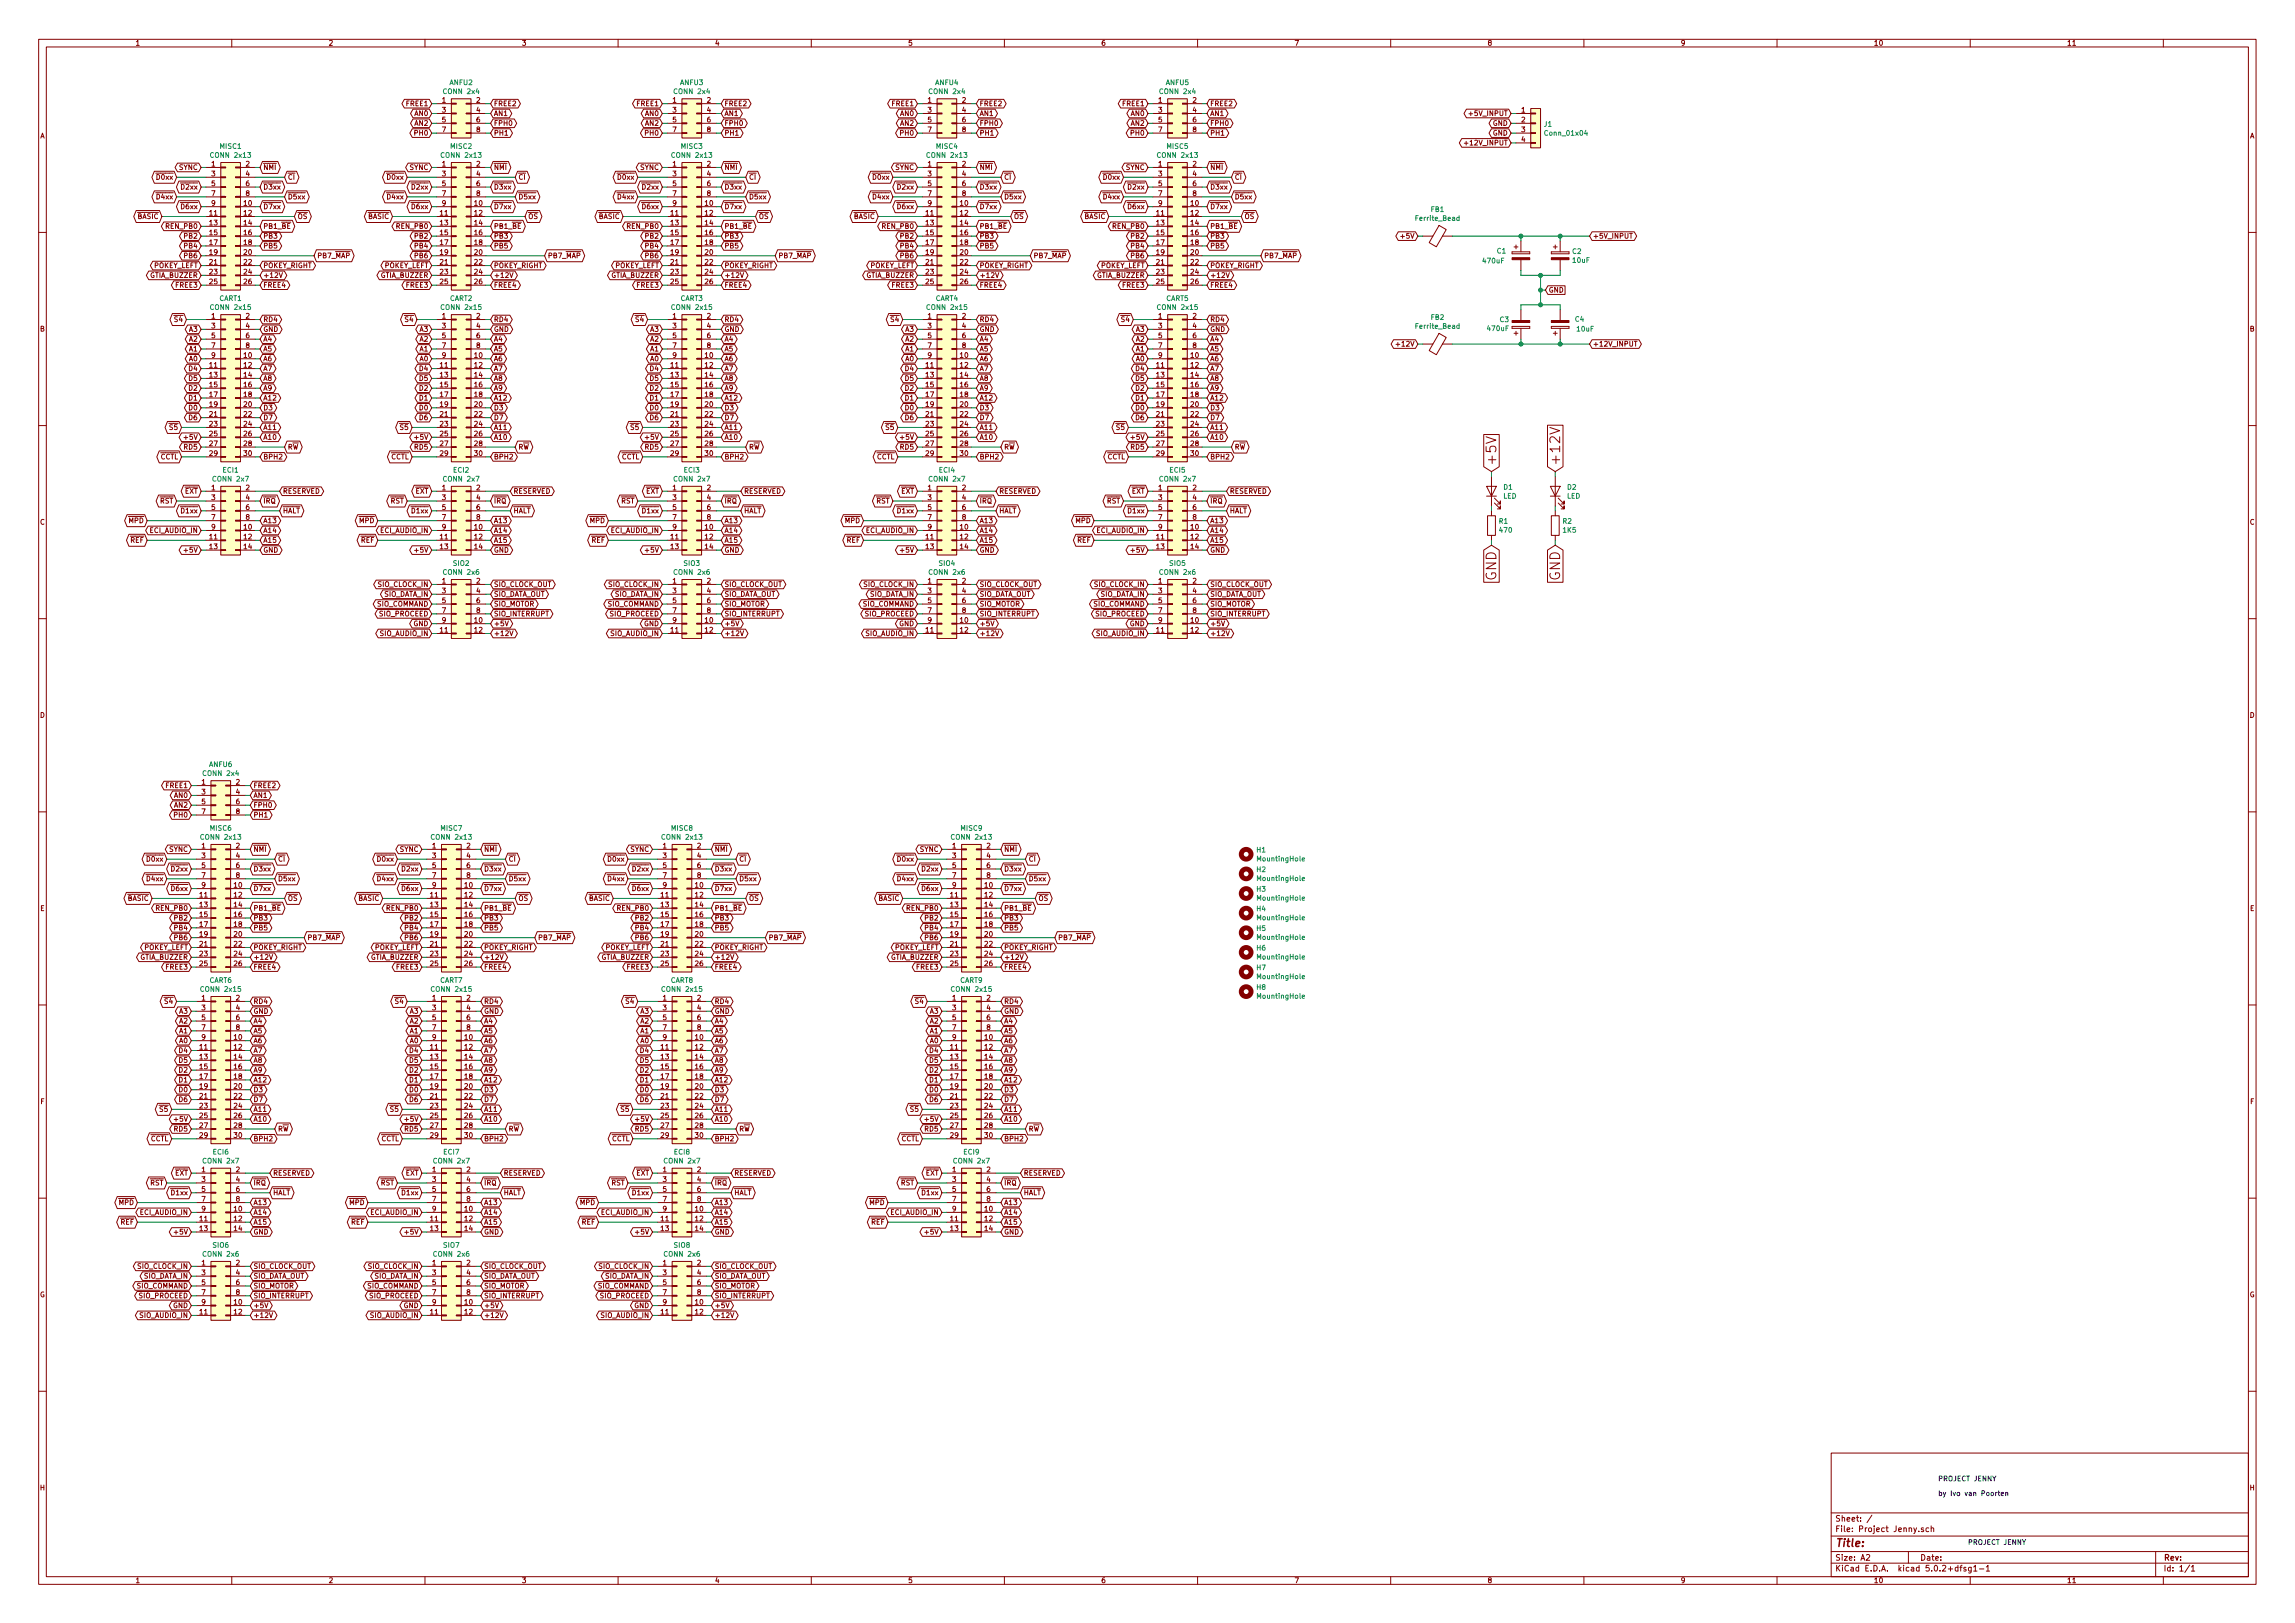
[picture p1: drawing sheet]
<svg xmlns="http://www.w3.org/2000/svg" width="594mm" height="420mm" viewBox="0 0 594 420" stroke-linecap="round" stroke-linejoin="round" font-family="sans-serif">
<defs><g id="words">
<g font-size="3.5" fill="#840000">
<text x="387.3" y="120.7" transform="rotate(-90 387.3 120.7)">+5V</text>
<text x="403.9" y="120.7" transform="rotate(-90 403.9 120.7)">+12V</text>
<text x="387.3" y="150.4" transform="rotate(-90 387.3 150.4)">GND</text>
<text x="403.9" y="150.4" transform="rotate(-90 403.9 150.4)">GND</text>
</g>
<text font-size="2.8" fill="#840000" x="475" y="400.4">Title:</text>
<g font-size="2.1" fill="#840000">
<text x="475" y="393.9">Sheet: /</text>
<text x="475" y="396.6">File: Project Jenny.sch</text>
<text x="475" y="406.8">KiCad E.D.A. kicad 5.0.2+dfsg1-1</text>
<text x="475" y="404">Size: A2</text>
<text x="497" y="404">Date:</text>
<text x="560" y="404">Rev:</text>
<text x="560" y="406.8">Id: 1/1</text>
</g>
<g font-size="1.8" fill="#840000">
<text x="35" y="11.8">1</text>
<text x="85" y="11.8">2</text>
<text x="135" y="11.8">3</text>
<text x="185" y="11.8">4</text>
<text x="235" y="11.8">5</text>
<text x="285" y="11.8">6</text>
<text x="335" y="11.8">7</text>
<text x="385" y="11.8">8</text>
<text x="435" y="11.8">9</text>
<text x="485" y="11.8">10</text>
<text x="535" y="11.8">11</text>
<text x="105.3" y="27.5">FREE1</text>
<text x="114.5" y="26.6">1</text>
<text x="114.5" y="29.1">3</text>
<text x="123.3" y="26.6">2</text>
<text x="123.3" y="29.1">4</text>
<text x="127.8" y="27.5">FREE2</text>
<text x="165" y="27.5">FREE1</text>
<text x="174.1" y="26.6">1</text>
<text x="174.1" y="29.1">3</text>
<text x="183" y="26.6">2</text>
<text x="183" y="29.1">4</text>
<text x="187.5" y="27.5">FREE2</text>
<text x="231" y="27.5">FREE1</text>
<text x="240.2" y="26.6">1</text>
<text x="240.2" y="29.1">3</text>
<text x="249.1" y="26.6">2</text>
<text x="249.1" y="29.1">4</text>
<text x="253.5" y="27.5">FREE2</text>
<text x="290.7" y="27.5">FREE1</text>
<text x="299.9" y="26.6">1</text>
<text x="299.9" y="29.1">3</text>
<text x="308.8" y="26.6">2</text>
<text x="308.8" y="29.1">4</text>
<text x="313.2" y="27.5">FREE2</text>
<text x="393.9" y="29.1">1</text>
<text x="10.4" y="35.8">A</text>
<text x="107.4" y="30">AN0</text>
<text x="107.4" y="32.6">AN2</text>
<text x="107.5" y="35.1">PH0</text>
<text x="114.5" y="31.7">5</text>
<text x="114.5" y="34.2">7</text>
<text x="123.3" y="31.7">6</text>
<text x="123.3" y="34.2">8</text>
<text x="127.8" y="30">AN1</text>
<text x="127.8" y="32.6">FPH0</text>
<text x="127.8" y="35.1">PH1</text>
<text x="167.1" y="30">AN0</text>
<text x="167.1" y="32.6">AN2</text>
<text x="167.2" y="35.1">PH0</text>
<text x="174.1" y="31.7">5</text>
<text x="174.1" y="34.2">7</text>
<text x="183" y="31.7">6</text>
<text x="183" y="34.2">8</text>
<text x="187.5" y="30">AN1</text>
<text x="187.5" y="32.6">FPH0</text>
<text x="187.5" y="35.1">PH1</text>
<text x="233.2" y="30">AN0</text>
<text x="233.2" y="32.6">AN2</text>
<text x="233.3" y="35.1">PH0</text>
<text x="240.2" y="31.7">5</text>
<text x="240.2" y="34.2">7</text>
<text x="249.1" y="31.7">6</text>
<text x="249.1" y="34.2">8</text>
<text x="253.5" y="30">AN1</text>
<text x="253.5" y="32.6">FPH0</text>
<text x="253.5" y="35.1">PH1</text>
<text x="292.9" y="30">AN0</text>
<text x="292.9" y="32.6">AN2</text>
<text x="293" y="35.1">PH0</text>
<text x="299.9" y="31.7">5</text>
<text x="299.9" y="34.2">7</text>
<text x="308.8" y="31.7">6</text>
<text x="308.8" y="34.2">8</text>
<text x="313.2" y="30">AN1</text>
<text x="313.2" y="32.6">FPH0</text>
<text x="313.2" y="35.1">PH1</text>
<text x="380.9" y="30">+5V_INPUT</text>
<text x="386.4" y="32.6">GND</text>
<text x="386.4" y="35.1">GND</text>
<text x="393.9" y="31.7">2</text>
<text x="393.9" y="34.2">3</text>
<text x="582.4" y="35.8">A</text>
<text x="379.9" y="37.6">+12V_INPUT</text>
<text x="393.9" y="36.7">4</text>
<text x="40.7" y="46.5">D0xx</text>
<text x="46.4" y="44">SYNC</text>
<text x="54.8" y="43.1">1</text>
<text x="54.8" y="45.6">3</text>
<text x="63.7" y="43.1">2</text>
<text x="63.7" y="45.6">4</text>
<text x="68.1" y="44">NMI</text>
<text x="74.4" y="46.5">CI</text>
<text x="100.4" y="46.5">D0xx</text>
<text x="106.1" y="44">SYNC</text>
<text x="114.5" y="43.1">1</text>
<text x="114.5" y="45.6">3</text>
<text x="123.3" y="43.1">2</text>
<text x="123.3" y="45.6">4</text>
<text x="127.8" y="44">NMI</text>
<text x="134.1" y="46.5">CI</text>
<text x="160.1" y="46.5">D0xx</text>
<text x="165.8" y="44">SYNC</text>
<text x="174.1" y="43.1">1</text>
<text x="174.1" y="45.6">3</text>
<text x="183" y="43.1">2</text>
<text x="183" y="45.6">4</text>
<text x="187.5" y="44">NMI</text>
<text x="193.8" y="46.5">CI</text>
<text x="226.1" y="46.5">D0xx</text>
<text x="231.8" y="44">SYNC</text>
<text x="240.2" y="43.1">1</text>
<text x="240.2" y="45.6">3</text>
<text x="249.1" y="43.1">2</text>
<text x="249.1" y="45.6">4</text>
<text x="253.5" y="44">NMI</text>
<text x="259.9" y="46.5">CI</text>
<text x="285.8" y="46.5">D0xx</text>
<text x="291.5" y="44">SYNC</text>
<text x="299.9" y="43.1">1</text>
<text x="299.9" y="45.6">3</text>
<text x="308.8" y="43.1">2</text>
<text x="308.8" y="45.6">4</text>
<text x="313.2" y="44">NMI</text>
<text x="319.6" y="46.5">CI</text>
<text x="40.7" y="51.6">D4xx</text>
<text x="47.1" y="49.1">D2xx</text>
<text x="54.8" y="48.2">5</text>
<text x="54.8" y="50.7">7</text>
<text x="54.8" y="53.3">9</text>
<text x="63.2" y="53.3">10</text>
<text x="63.7" y="48.2">6</text>
<text x="63.7" y="50.7">8</text>
<text x="68.1" y="49.1">D3xx</text>
<text x="74.4" y="51.6">D5xx</text>
<text x="100.4" y="51.6">D4xx</text>
<text x="106.8" y="49.1">D2xx</text>
<text x="114.5" y="48.2">5</text>
<text x="114.5" y="50.7">7</text>
<text x="114.5" y="53.3">9</text>
<text x="122.9" y="53.3">10</text>
<text x="123.3" y="48.2">6</text>
<text x="123.3" y="50.7">8</text>
<text x="127.8" y="49.1">D3xx</text>
<text x="134.1" y="51.6">D5xx</text>
<text x="160.1" y="51.6">D4xx</text>
<text x="166.4" y="49.1">D2xx</text>
<text x="174.1" y="48.2">5</text>
<text x="174.1" y="50.7">7</text>
<text x="174.1" y="53.3">9</text>
<text x="182.5" y="53.3">10</text>
<text x="183" y="48.2">6</text>
<text x="183" y="50.7">8</text>
<text x="187.5" y="49.1">D3xx</text>
<text x="193.8" y="51.6">D5xx</text>
<text x="226.1" y="51.6">D4xx</text>
<text x="232.5" y="49.1">D2xx</text>
<text x="240.2" y="48.2">5</text>
<text x="240.2" y="50.7">7</text>
<text x="240.2" y="53.3">9</text>
<text x="248.6" y="53.3">10</text>
<text x="249.1" y="48.2">6</text>
<text x="249.1" y="50.7">8</text>
<text x="253.5" y="49.1">D3xx</text>
<text x="259.9" y="51.6">D5xx</text>
<text x="285.8" y="51.6">D4xx</text>
<text x="292.2" y="49.1">D2xx</text>
<text x="299.9" y="48.2">5</text>
<text x="299.9" y="50.7">7</text>
<text x="299.9" y="53.3">9</text>
<text x="308.3" y="53.3">10</text>
<text x="308.8" y="48.2">6</text>
<text x="308.8" y="50.7">8</text>
<text x="313.2" y="49.1">D3xx</text>
<text x="319.6" y="51.6">D5xx</text>
<text x="35.6" y="56.7">BASIC</text>
<text x="43.1" y="59.2">REN_PB0</text>
<text x="47.1" y="54.1">D6xx</text>
<text x="54.3" y="55.8">11</text>
<text x="54.3" y="58.3">13</text>
<text x="63.2" y="55.8">12</text>
<text x="63.2" y="58.3">14</text>
<text x="68.1" y="54.1">D7xx</text>
<text x="68.1" y="59.2">PB1_BE</text>
<text x="77" y="56.7">OS</text>
<text x="95.3" y="56.7">BASIC</text>
<text x="102.8" y="59.2">REN_PB0</text>
<text x="106.8" y="54.1">D6xx</text>
<text x="114" y="55.8">11</text>
<text x="114" y="58.3">13</text>
<text x="122.9" y="55.8">12</text>
<text x="122.9" y="58.3">14</text>
<text x="127.8" y="54.1">D7xx</text>
<text x="127.8" y="59.2">PB1_BE</text>
<text x="136.7" y="56.7">OS</text>
<text x="155" y="56.7">BASIC</text>
<text x="162.5" y="59.2">REN_PB0</text>
<text x="166.4" y="54.1">D6xx</text>
<text x="173.7" y="55.8">11</text>
<text x="173.7" y="58.3">13</text>
<text x="182.5" y="55.8">12</text>
<text x="182.5" y="58.3">14</text>
<text x="187.5" y="54.1">D7xx</text>
<text x="187.5" y="59.2">PB1_BE</text>
<text x="196.4" y="56.7">OS</text>
<text x="221" y="56.7">BASIC</text>
<text x="228.5" y="59.2">REN_PB0</text>
<text x="232.5" y="54.1">D6xx</text>
<text x="239.7" y="55.8">11</text>
<text x="239.7" y="58.3">13</text>
<text x="248.6" y="55.8">12</text>
<text x="248.6" y="58.3">14</text>
<text x="253.5" y="54.1">D7xx</text>
<text x="253.5" y="59.2">PB1_BE</text>
<text x="262.4" y="56.7">OS</text>
<text x="280.7" y="56.7">BASIC</text>
<text x="288.2" y="59.2">REN_PB0</text>
<text x="292.2" y="54.1">D6xx</text>
<text x="299.4" y="55.8">11</text>
<text x="299.4" y="58.3">13</text>
<text x="308.3" y="55.8">12</text>
<text x="308.3" y="58.3">14</text>
<text x="313.2" y="54.1">D7xx</text>
<text x="313.2" y="59.2">PB1_BE</text>
<text x="322.1" y="56.7">OS</text>
<text x="47.9" y="61.8">PB2</text>
<text x="47.9" y="64.3">PB4</text>
<text x="54.3" y="60.9">15</text>
<text x="54.3" y="63.4">17</text>
<text x="54.3" y="66">19</text>
<text x="63.2" y="60.9">16</text>
<text x="63.2" y="63.4">18</text>
<text x="63.2" y="66">20</text>
<text x="68.1" y="61.8">PB3</text>
<text x="68.1" y="64.3">PB5</text>
<text x="107.5" y="61.8">PB2</text>
<text x="107.5" y="64.3">PB4</text>
<text x="114" y="60.9">15</text>
<text x="114" y="63.4">17</text>
<text x="114" y="66">19</text>
<text x="122.9" y="60.9">16</text>
<text x="122.9" y="63.4">18</text>
<text x="122.9" y="66">20</text>
<text x="127.8" y="61.8">PB3</text>
<text x="127.8" y="64.3">PB5</text>
<text x="167.2" y="61.8">PB2</text>
<text x="167.2" y="64.3">PB4</text>
<text x="173.7" y="60.9">15</text>
<text x="173.7" y="63.4">17</text>
<text x="173.7" y="66">19</text>
<text x="182.5" y="60.9">16</text>
<text x="182.5" y="63.4">18</text>
<text x="182.5" y="66">20</text>
<text x="187.5" y="61.8">PB3</text>
<text x="187.5" y="64.3">PB5</text>
<text x="233.3" y="61.8">PB2</text>
<text x="233.3" y="64.3">PB4</text>
<text x="239.7" y="60.9">15</text>
<text x="239.7" y="63.4">17</text>
<text x="239.7" y="66">19</text>
<text x="248.6" y="60.9">16</text>
<text x="248.6" y="63.4">18</text>
<text x="248.6" y="66">20</text>
<text x="253.5" y="61.8">PB3</text>
<text x="253.5" y="64.3">PB5</text>
<text x="293" y="61.8">PB2</text>
<text x="293" y="64.3">PB4</text>
<text x="299.4" y="60.9">15</text>
<text x="299.4" y="63.4">17</text>
<text x="299.4" y="66">19</text>
<text x="308.3" y="60.9">16</text>
<text x="308.3" y="63.4">18</text>
<text x="308.3" y="66">20</text>
<text x="313.2" y="61.8">PB3</text>
<text x="313.2" y="64.3">PB5</text>
<text x="363" y="61.8">+5V</text>
<text x="412.3" y="61.8">+5V_INPUT</text>
<text x="38.9" y="71.9">GTIA_BUZZER</text>
<text x="39.7" y="69.4">POKEY_LEFT</text>
<text x="47.9" y="66.8">PB6</text>
<text x="54.3" y="68.5">21</text>
<text x="54.3" y="71">23</text>
<text x="63.2" y="68.5">22</text>
<text x="63.2" y="71">24</text>
<text x="68.1" y="69.4">POKEY_RIGHT</text>
<text x="68.1" y="71.9">+12V</text>
<text x="82.1" y="66.8">PB7_MAP</text>
<text x="98.6" y="71.9">GTIA_BUZZER</text>
<text x="99.4" y="69.4">POKEY_LEFT</text>
<text x="107.5" y="66.8">PB6</text>
<text x="114" y="68.5">21</text>
<text x="114" y="71">23</text>
<text x="122.9" y="68.5">22</text>
<text x="122.9" y="71">24</text>
<text x="127.8" y="69.4">POKEY_RIGHT</text>
<text x="127.8" y="71.9">+12V</text>
<text x="141.8" y="66.8">PB7_MAP</text>
<text x="158.3" y="71.9">GTIA_BUZZER</text>
<text x="159.1" y="69.4">POKEY_LEFT</text>
<text x="167.2" y="66.8">PB6</text>
<text x="173.7" y="68.5">21</text>
<text x="173.7" y="71">23</text>
<text x="182.5" y="68.5">22</text>
<text x="182.5" y="71">24</text>
<text x="187.5" y="69.4">POKEY_RIGHT</text>
<text x="187.5" y="71.9">+12V</text>
<text x="201.4" y="66.8">PB7_MAP</text>
<text x="224.3" y="71.9">GTIA_BUZZER</text>
<text x="225.1" y="69.4">POKEY_LEFT</text>
<text x="233.3" y="66.8">PB6</text>
<text x="239.7" y="68.5">21</text>
<text x="239.7" y="71">23</text>
<text x="248.6" y="68.5">22</text>
<text x="248.6" y="71">24</text>
<text x="253.5" y="69.4">POKEY_RIGHT</text>
<text x="253.5" y="71.9">+12V</text>
<text x="267.5" y="66.8">PB7_MAP</text>
<text x="284" y="71.9">GTIA_BUZZER</text>
<text x="284.8" y="69.4">POKEY_LEFT</text>
<text x="293" y="66.8">PB6</text>
<text x="299.4" y="68.5">21</text>
<text x="299.4" y="71">23</text>
<text x="308.3" y="68.5">22</text>
<text x="308.3" y="71">24</text>
<text x="313.2" y="69.4">POKEY_RIGHT</text>
<text x="313.2" y="71.9">+12V</text>
<text x="327.2" y="66.8">PB7_MAP</text>
<text x="45.6" y="74.5">FREE3</text>
<text x="54.3" y="73.6">25</text>
<text x="63.2" y="73.6">26</text>
<text x="68.1" y="74.5">FREE4</text>
<text x="105.3" y="74.5">FREE3</text>
<text x="114" y="73.6">25</text>
<text x="122.9" y="73.6">26</text>
<text x="127.8" y="74.5">FREE4</text>
<text x="165" y="74.5">FREE3</text>
<text x="173.7" y="73.6">25</text>
<text x="182.5" y="73.6">26</text>
<text x="187.5" y="74.5">FREE4</text>
<text x="231" y="74.5">FREE3</text>
<text x="239.7" y="73.6">25</text>
<text x="248.6" y="73.6">26</text>
<text x="253.5" y="74.5">FREE4</text>
<text x="290.7" y="74.5">FREE3</text>
<text x="299.4" y="73.6">25</text>
<text x="308.3" y="73.6">26</text>
<text x="313.2" y="74.5">FREE4</text>
<text x="400.8" y="75.7">GND</text>
<text x="45.3" y="83.4">S4</text>
<text x="54.8" y="82.5">1</text>
<text x="63.7" y="82.5">2</text>
<text x="68.1" y="83.4">RD4</text>
<text x="105" y="83.4">S4</text>
<text x="114.5" y="82.5">1</text>
<text x="123.3" y="82.5">2</text>
<text x="127.8" y="83.4">RD4</text>
<text x="164.7" y="83.4">S4</text>
<text x="174.1" y="82.5">1</text>
<text x="183" y="82.5">2</text>
<text x="187.5" y="83.4">RD4</text>
<text x="230.7" y="83.4">S4</text>
<text x="240.2" y="82.5">1</text>
<text x="249.1" y="82.5">2</text>
<text x="253.5" y="83.4">RD4</text>
<text x="290.4" y="83.4">S4</text>
<text x="299.9" y="82.5">1</text>
<text x="308.8" y="82.5">2</text>
<text x="313.2" y="83.4">RD4</text>
<text x="10.4" y="85.8">B</text>
<text x="49" y="85.9">A3</text>
<text x="49" y="88.4">A2</text>
<text x="54.8" y="85">3</text>
<text x="54.8" y="87.5">5</text>
<text x="63.7" y="85">4</text>
<text x="63.7" y="87.5">6</text>
<text x="68.1" y="85.9">GND</text>
<text x="68.1" y="88.4">A4</text>
<text x="108.7" y="85.9">A3</text>
<text x="108.7" y="88.4">A2</text>
<text x="114.5" y="85">3</text>
<text x="114.5" y="87.5">5</text>
<text x="123.3" y="85">4</text>
<text x="123.3" y="87.5">6</text>
<text x="127.8" y="85.9">GND</text>
<text x="127.8" y="88.4">A4</text>
<text x="168.4" y="85.9">A3</text>
<text x="168.4" y="88.4">A2</text>
<text x="174.1" y="85">3</text>
<text x="174.1" y="87.5">5</text>
<text x="183" y="85">4</text>
<text x="183" y="87.5">6</text>
<text x="187.5" y="85.9">GND</text>
<text x="187.5" y="88.4">A4</text>
<text x="234.4" y="85.9">A3</text>
<text x="234.4" y="88.4">A2</text>
<text x="240.2" y="85">3</text>
<text x="240.2" y="87.5">5</text>
<text x="249.1" y="85">4</text>
<text x="249.1" y="87.5">6</text>
<text x="253.5" y="85.9">GND</text>
<text x="253.5" y="88.4">A4</text>
<text x="294.1" y="85.9">A3</text>
<text x="294.1" y="88.4">A2</text>
<text x="299.9" y="85">3</text>
<text x="299.9" y="87.5">5</text>
<text x="308.8" y="85">4</text>
<text x="308.8" y="87.5">6</text>
<text x="313.2" y="85.9">GND</text>
<text x="313.2" y="88.4">A4</text>
<text x="362.1" y="89.7">+12V</text>
<text x="412.3" y="89.7">+12V_INPUT</text>
<text x="582.4" y="85.8">B</text>
<text x="49" y="91">A1</text>
<text x="49" y="93.5">A0</text>
<text x="54.3" y="95.2">11</text>
<text x="54.8" y="90.1">7</text>
<text x="54.8" y="92.6">9</text>
<text x="63.2" y="92.6">10</text>
<text x="63.2" y="95.2">12</text>
<text x="63.7" y="90.1">8</text>
<text x="68.1" y="91">A5</text>
<text x="68.1" y="93.5">A6</text>
<text x="108.7" y="91">A1</text>
<text x="108.7" y="93.5">A0</text>
<text x="114" y="95.2">11</text>
<text x="114.5" y="90.1">7</text>
<text x="114.5" y="92.6">9</text>
<text x="122.9" y="92.6">10</text>
<text x="122.9" y="95.2">12</text>
<text x="123.3" y="90.1">8</text>
<text x="127.8" y="91">A5</text>
<text x="127.8" y="93.5">A6</text>
<text x="168.4" y="91">A1</text>
<text x="168.4" y="93.5">A0</text>
<text x="173.7" y="95.2">11</text>
<text x="174.1" y="90.1">7</text>
<text x="174.1" y="92.6">9</text>
<text x="182.5" y="92.6">10</text>
<text x="182.5" y="95.2">12</text>
<text x="183" y="90.1">8</text>
<text x="187.5" y="91">A5</text>
<text x="187.5" y="93.5">A6</text>
<text x="234.4" y="91">A1</text>
<text x="234.4" y="93.5">A0</text>
<text x="239.7" y="95.2">11</text>
<text x="240.2" y="90.1">7</text>
<text x="240.2" y="92.6">9</text>
<text x="248.6" y="92.6">10</text>
<text x="248.6" y="95.2">12</text>
<text x="249.1" y="90.1">8</text>
<text x="253.5" y="91">A5</text>
<text x="253.5" y="93.5">A6</text>
<text x="294.1" y="91">A1</text>
<text x="294.1" y="93.5">A0</text>
<text x="299.4" y="95.2">11</text>
<text x="299.9" y="90.1">7</text>
<text x="299.9" y="92.6">9</text>
<text x="308.3" y="92.6">10</text>
<text x="308.3" y="95.2">12</text>
<text x="308.8" y="90.1">8</text>
<text x="313.2" y="91">A5</text>
<text x="313.2" y="93.5">A6</text>
<text x="49" y="96.1">D4</text>
<text x="49" y="98.6">D5</text>
<text x="49" y="101.1">D2</text>
<text x="54.3" y="97.7">13</text>
<text x="54.3" y="100.2">15</text>
<text x="63.2" y="97.7">14</text>
<text x="63.2" y="100.2">16</text>
<text x="68.1" y="96.1">A7</text>
<text x="68.1" y="98.6">A8</text>
<text x="68.1" y="101.1">A9</text>
<text x="108.7" y="96.1">D4</text>
<text x="108.7" y="98.6">D5</text>
<text x="108.7" y="101.1">D2</text>
<text x="114" y="97.7">13</text>
<text x="114" y="100.2">15</text>
<text x="122.9" y="97.7">14</text>
<text x="122.9" y="100.2">16</text>
<text x="127.8" y="96.1">A7</text>
<text x="127.8" y="98.6">A8</text>
<text x="127.8" y="101.1">A9</text>
<text x="168.4" y="96.1">D4</text>
<text x="168.4" y="98.6">D5</text>
<text x="168.4" y="101.1">D2</text>
<text x="173.7" y="97.7">13</text>
<text x="173.7" y="100.2">15</text>
<text x="182.5" y="97.7">14</text>
<text x="182.5" y="100.2">16</text>
<text x="187.5" y="96.1">A7</text>
<text x="187.5" y="98.6">A8</text>
<text x="187.5" y="101.1">A9</text>
<text x="234.4" y="96.1">D4</text>
<text x="234.4" y="98.6">D5</text>
<text x="234.4" y="101.1">D2</text>
<text x="239.7" y="97.7">13</text>
<text x="239.7" y="100.2">15</text>
<text x="248.6" y="97.7">14</text>
<text x="248.6" y="100.2">16</text>
<text x="253.5" y="96.1">A7</text>
<text x="253.5" y="98.6">A8</text>
<text x="253.5" y="101.1">A9</text>
<text x="294.1" y="96.1">D4</text>
<text x="294.1" y="98.6">D5</text>
<text x="294.1" y="101.1">D2</text>
<text x="299.4" y="97.7">13</text>
<text x="299.4" y="100.2">15</text>
<text x="308.3" y="97.7">14</text>
<text x="308.3" y="100.2">16</text>
<text x="313.2" y="96.1">A7</text>
<text x="313.2" y="98.6">A8</text>
<text x="313.2" y="101.1">A9</text>
<text x="49" y="103.7">D1</text>
<text x="49" y="106.2">D0</text>
<text x="54.3" y="102.8">17</text>
<text x="54.3" y="105.3">19</text>
<text x="54.3" y="107.9">21</text>
<text x="63.2" y="102.8">18</text>
<text x="63.2" y="105.3">20</text>
<text x="63.2" y="107.9">22</text>
<text x="68.1" y="103.7">A12</text>
<text x="68.1" y="106.2">D3</text>
<text x="108.7" y="103.7">D1</text>
<text x="108.7" y="106.2">D0</text>
<text x="114" y="102.8">17</text>
<text x="114" y="105.3">19</text>
<text x="114" y="107.9">21</text>
<text x="122.9" y="102.8">18</text>
<text x="122.9" y="105.3">20</text>
<text x="122.9" y="107.9">22</text>
<text x="127.8" y="103.7">A12</text>
<text x="127.8" y="106.2">D3</text>
<text x="168.4" y="103.7">D1</text>
<text x="168.4" y="106.2">D0</text>
<text x="173.7" y="102.8">17</text>
<text x="173.7" y="105.3">19</text>
<text x="173.7" y="107.9">21</text>
<text x="182.5" y="102.8">18</text>
<text x="182.5" y="105.3">20</text>
<text x="182.5" y="107.9">22</text>
<text x="187.5" y="103.7">A12</text>
<text x="187.5" y="106.2">D3</text>
<text x="234.4" y="103.7">D1</text>
<text x="234.4" y="106.2">D0</text>
<text x="239.7" y="102.8">17</text>
<text x="239.7" y="105.3">19</text>
<text x="239.7" y="107.9">21</text>
<text x="248.6" y="102.8">18</text>
<text x="248.6" y="105.3">20</text>
<text x="248.6" y="107.9">22</text>
<text x="253.5" y="103.7">A12</text>
<text x="253.5" y="106.2">D3</text>
<text x="294.1" y="103.7">D1</text>
<text x="294.1" y="106.2">D0</text>
<text x="299.4" y="102.8">17</text>
<text x="299.4" y="105.3">19</text>
<text x="299.4" y="107.9">21</text>
<text x="308.3" y="102.8">18</text>
<text x="308.3" y="105.3">20</text>
<text x="308.3" y="107.9">22</text>
<text x="313.2" y="103.7">A12</text>
<text x="313.2" y="106.2">D3</text>
<text x="44" y="111.3">S5</text>
<text x="48.1" y="113.8">+5V</text>
<text x="49" y="108.8">D6</text>
<text x="54.3" y="110.4">23</text>
<text x="54.3" y="112.9">25</text>
<text x="63.2" y="110.4">24</text>
<text x="63.2" y="112.9">26</text>
<text x="68.1" y="108.8">D7</text>
<text x="68.1" y="111.3">A11</text>
<text x="68.1" y="113.8">A10</text>
<text x="103.7" y="111.3">S5</text>
<text x="107.8" y="113.8">+5V</text>
<text x="108.7" y="108.8">D6</text>
<text x="114" y="110.4">23</text>
<text x="114" y="112.9">25</text>
<text x="122.9" y="110.4">24</text>
<text x="122.9" y="112.9">26</text>
<text x="127.8" y="108.8">D7</text>
<text x="127.8" y="111.3">A11</text>
<text x="127.8" y="113.8">A10</text>
<text x="163.4" y="111.3">S5</text>
<text x="167.5" y="113.8">+5V</text>
<text x="168.4" y="108.8">D6</text>
<text x="173.7" y="110.4">23</text>
<text x="173.7" y="112.9">25</text>
<text x="182.5" y="110.4">24</text>
<text x="182.5" y="112.9">26</text>
<text x="187.5" y="108.8">D7</text>
<text x="187.5" y="111.3">A11</text>
<text x="187.5" y="113.8">A10</text>
<text x="229.5" y="111.3">S5</text>
<text x="233.5" y="113.8">+5V</text>
<text x="234.4" y="108.8">D6</text>
<text x="239.7" y="110.4">23</text>
<text x="239.7" y="112.9">25</text>
<text x="248.6" y="110.4">24</text>
<text x="248.6" y="112.9">26</text>
<text x="253.5" y="108.8">D7</text>
<text x="253.5" y="111.3">A11</text>
<text x="253.5" y="113.8">A10</text>
<text x="289.2" y="111.3">S5</text>
<text x="293.2" y="113.8">+5V</text>
<text x="294.1" y="108.8">D6</text>
<text x="299.4" y="110.4">23</text>
<text x="299.4" y="112.9">25</text>
<text x="308.3" y="110.4">24</text>
<text x="308.3" y="112.9">26</text>
<text x="313.2" y="108.8">D7</text>
<text x="313.2" y="111.3">A11</text>
<text x="313.2" y="113.8">A10</text>
<text x="41.5" y="118.9">CCTL</text>
<text x="47.8" y="116.4">RD5</text>
<text x="54.3" y="115.5">27</text>
<text x="54.3" y="118">29</text>
<text x="63.2" y="115.5">28</text>
<text x="63.2" y="118">30</text>
<text x="68.1" y="118.9">BPH2</text>
<text x="74.4" y="116.4">RW</text>
<text x="101.2" y="118.9">CCTL</text>
<text x="107.4" y="116.4">RD5</text>
<text x="114" y="115.5">27</text>
<text x="114" y="118">29</text>
<text x="122.9" y="115.5">28</text>
<text x="122.9" y="118">30</text>
<text x="127.8" y="118.9">BPH2</text>
<text x="134.1" y="116.4">RW</text>
<text x="160.9" y="118.9">CCTL</text>
<text x="167.1" y="116.4">RD5</text>
<text x="173.7" y="115.5">27</text>
<text x="173.7" y="118">29</text>
<text x="182.5" y="115.5">28</text>
<text x="182.5" y="118">30</text>
<text x="187.5" y="118.9">BPH2</text>
<text x="193.8" y="116.4">RW</text>
<text x="226.9" y="118.9">CCTL</text>
<text x="233.2" y="116.4">RD5</text>
<text x="239.7" y="115.5">27</text>
<text x="239.7" y="118">29</text>
<text x="248.6" y="115.5">28</text>
<text x="248.6" y="118">30</text>
<text x="253.5" y="118.9">BPH2</text>
<text x="259.9" y="116.4">RW</text>
<text x="286.6" y="118.9">CCTL</text>
<text x="292.9" y="116.4">RD5</text>
<text x="299.4" y="115.5">27</text>
<text x="299.4" y="118">29</text>
<text x="308.3" y="115.5">28</text>
<text x="308.3" y="118">30</text>
<text x="313.2" y="118.9">BPH2</text>
<text x="319.6" y="116.4">RW</text>
<text x="41.4" y="130.3">RST</text>
<text x="47.9" y="127.8">EXT</text>
<text x="54.8" y="126.9">1</text>
<text x="54.8" y="129.5">3</text>
<text x="54.8" y="132">5</text>
<text x="63.7" y="126.9">2</text>
<text x="63.7" y="129.5">4</text>
<text x="63.7" y="132">6</text>
<text x="68.1" y="130.3">IRQ</text>
<text x="73.2" y="127.8">RESERVED</text>
<text x="101.1" y="130.3">RST</text>
<text x="107.5" y="127.8">EXT</text>
<text x="114.5" y="126.9">1</text>
<text x="114.5" y="129.5">3</text>
<text x="114.5" y="132">5</text>
<text x="123.3" y="126.9">2</text>
<text x="123.3" y="129.5">4</text>
<text x="123.3" y="132">6</text>
<text x="127.8" y="130.3">IRQ</text>
<text x="132.9" y="127.8">RESERVED</text>
<text x="160.8" y="130.3">RST</text>
<text x="167.2" y="127.8">EXT</text>
<text x="174.1" y="126.9">1</text>
<text x="174.1" y="129.5">3</text>
<text x="174.1" y="132">5</text>
<text x="183" y="126.9">2</text>
<text x="183" y="129.5">4</text>
<text x="183" y="132">6</text>
<text x="187.5" y="130.3">IRQ</text>
<text x="192.6" y="127.8">RESERVED</text>
<text x="226.8" y="130.3">RST</text>
<text x="233.3" y="127.8">EXT</text>
<text x="240.2" y="126.9">1</text>
<text x="240.2" y="129.5">3</text>
<text x="240.2" y="132">5</text>
<text x="249.1" y="126.9">2</text>
<text x="249.1" y="129.5">4</text>
<text x="249.1" y="132">6</text>
<text x="253.5" y="130.3">IRQ</text>
<text x="258.6" y="127.8">RESERVED</text>
<text x="286.5" y="130.3">RST</text>
<text x="293" y="127.8">EXT</text>
<text x="299.9" y="126.9">1</text>
<text x="299.9" y="129.5">3</text>
<text x="299.9" y="132">5</text>
<text x="308.8" y="126.9">2</text>
<text x="308.8" y="129.5">4</text>
<text x="308.8" y="132">6</text>
<text x="313.2" y="130.3">IRQ</text>
<text x="318.3" y="127.8">RESERVED</text>
<text x="10.4" y="135.8">C</text>
<text x="33.4" y="135.4">MPD</text>
<text x="38.9" y="138">ECI_AUDIO_IN</text>
<text x="47.1" y="132.9">D1xx</text>
<text x="54.8" y="134.5">7</text>
<text x="54.8" y="137.1">9</text>
<text x="63.2" y="137.1">10</text>
<text x="63.7" y="134.5">8</text>
<text x="68.1" y="135.4">A13</text>
<text x="68.1" y="138">A14</text>
<text x="73.2" y="132.9">HALT</text>
<text x="93.1" y="135.4">MPD</text>
<text x="98.6" y="138">ECI_AUDIO_IN</text>
<text x="106.8" y="132.9">D1xx</text>
<text x="114.5" y="134.5">7</text>
<text x="114.5" y="137.1">9</text>
<text x="122.9" y="137.1">10</text>
<text x="123.3" y="134.5">8</text>
<text x="127.8" y="135.4">A13</text>
<text x="127.8" y="138">A14</text>
<text x="132.9" y="132.9">HALT</text>
<text x="152.8" y="135.4">MPD</text>
<text x="158.3" y="138">ECI_AUDIO_IN</text>
<text x="166.4" y="132.9">D1xx</text>
<text x="174.1" y="134.5">7</text>
<text x="174.1" y="137.1">9</text>
<text x="182.5" y="137.1">10</text>
<text x="183" y="134.5">8</text>
<text x="187.5" y="135.4">A13</text>
<text x="187.5" y="138">A14</text>
<text x="192.6" y="132.9">HALT</text>
<text x="218.8" y="135.4">MPD</text>
<text x="224.3" y="138">ECI_AUDIO_IN</text>
<text x="232.5" y="132.9">D1xx</text>
<text x="240.2" y="134.5">7</text>
<text x="240.2" y="137.1">9</text>
<text x="248.6" y="137.1">10</text>
<text x="249.1" y="134.5">8</text>
<text x="253.5" y="135.4">A13</text>
<text x="253.5" y="138">A14</text>
<text x="258.6" y="132.9">HALT</text>
<text x="278.5" y="135.4">MPD</text>
<text x="284" y="138">ECI_AUDIO_IN</text>
<text x="292.2" y="132.9">D1xx</text>
<text x="299.9" y="134.5">7</text>
<text x="299.9" y="137.1">9</text>
<text x="308.3" y="137.1">10</text>
<text x="308.8" y="134.5">8</text>
<text x="313.2" y="135.4">A13</text>
<text x="313.2" y="138">A14</text>
<text x="318.3" y="132.9">HALT</text>
<text x="582.4" y="135.8">C</text>
<text x="33.8" y="140.5">REF</text>
<text x="48.1" y="143">+5V</text>
<text x="54.3" y="139.6">11</text>
<text x="54.3" y="142.2">13</text>
<text x="63.2" y="139.6">12</text>
<text x="63.2" y="142.2">14</text>
<text x="68.1" y="140.5">A15</text>
<text x="68.1" y="143">GND</text>
<text x="93.5" y="140.5">REF</text>
<text x="107.8" y="143">+5V</text>
<text x="114" y="139.6">11</text>
<text x="114" y="142.2">13</text>
<text x="122.9" y="139.6">12</text>
<text x="122.9" y="142.2">14</text>
<text x="127.8" y="140.5">A15</text>
<text x="127.8" y="143">GND</text>
<text x="153.2" y="140.5">REF</text>
<text x="167.5" y="143">+5V</text>
<text x="173.7" y="139.6">11</text>
<text x="173.7" y="142.2">13</text>
<text x="182.5" y="139.6">12</text>
<text x="182.5" y="142.2">14</text>
<text x="187.5" y="140.5">A15</text>
<text x="187.5" y="143">GND</text>
<text x="219.2" y="140.5">REF</text>
<text x="233.5" y="143">+5V</text>
<text x="239.7" y="139.6">11</text>
<text x="239.7" y="142.2">13</text>
<text x="248.6" y="139.6">12</text>
<text x="248.6" y="142.2">14</text>
<text x="253.5" y="140.5">A15</text>
<text x="253.5" y="143">GND</text>
<text x="278.9" y="140.5">REF</text>
<text x="293.2" y="143">+5V</text>
<text x="299.4" y="139.6">11</text>
<text x="299.4" y="142.2">13</text>
<text x="308.3" y="139.6">12</text>
<text x="308.3" y="142.2">14</text>
<text x="313.2" y="140.5">A15</text>
<text x="313.2" y="143">GND</text>
<text x="97.9" y="151.9">SIO_CLOCK_IN</text>
<text x="99.3" y="154.5">SIO_DATA_IN</text>
<text x="114.5" y="151">1</text>
<text x="114.5" y="153.6">3</text>
<text x="123.3" y="151">2</text>
<text x="123.3" y="153.6">4</text>
<text x="127.8" y="151.9">SIO_CLOCK_OUT</text>
<text x="127.8" y="154.5">SIO_DATA_OUT</text>
<text x="157.6" y="151.9">SIO_CLOCK_IN</text>
<text x="159" y="154.5">SIO_DATA_IN</text>
<text x="174.1" y="151">1</text>
<text x="174.1" y="153.6">3</text>
<text x="183" y="151">2</text>
<text x="183" y="153.6">4</text>
<text x="187.5" y="151.9">SIO_CLOCK_OUT</text>
<text x="187.5" y="154.5">SIO_DATA_OUT</text>
<text x="223.6" y="151.9">SIO_CLOCK_IN</text>
<text x="225" y="154.5">SIO_DATA_IN</text>
<text x="240.2" y="151">1</text>
<text x="240.2" y="153.6">3</text>
<text x="249.1" y="151">2</text>
<text x="249.1" y="153.6">4</text>
<text x="253.5" y="151.9">SIO_CLOCK_OUT</text>
<text x="253.5" y="154.5">SIO_DATA_OUT</text>
<text x="283.3" y="151.9">SIO_CLOCK_IN</text>
<text x="284.7" y="154.5">SIO_DATA_IN</text>
<text x="299.9" y="151">1</text>
<text x="299.9" y="153.6">3</text>
<text x="308.8" y="151">2</text>
<text x="308.8" y="153.6">4</text>
<text x="313.2" y="151.9">SIO_CLOCK_OUT</text>
<text x="313.2" y="154.5">SIO_DATA_OUT</text>
<text x="97.5" y="157">SIO_COMMAND</text>
<text x="98.2" y="159.6">SIO_PROCEED</text>
<text x="114.5" y="156.1">5</text>
<text x="114.5" y="158.7">7</text>
<text x="114.5" y="161.2">9</text>
<text x="122.9" y="161.2">10</text>
<text x="123.3" y="156.1">6</text>
<text x="123.3" y="158.7">8</text>
<text x="127.8" y="157">SIO_MOTOR</text>
<text x="127.8" y="159.6">SIO_INTERRUPT</text>
<text x="157.2" y="157">SIO_COMMAND</text>
<text x="157.9" y="159.6">SIO_PROCEED</text>
<text x="174.1" y="156.1">5</text>
<text x="174.1" y="158.7">7</text>
<text x="174.1" y="161.2">9</text>
<text x="182.5" y="161.2">10</text>
<text x="183" y="156.1">6</text>
<text x="183" y="158.7">8</text>
<text x="187.5" y="157">SIO_MOTOR</text>
<text x="187.5" y="159.6">SIO_INTERRUPT</text>
<text x="223.2" y="157">SIO_COMMAND</text>
<text x="223.9" y="159.6">SIO_PROCEED</text>
<text x="240.2" y="156.1">5</text>
<text x="240.2" y="158.7">7</text>
<text x="240.2" y="161.2">9</text>
<text x="248.6" y="161.2">10</text>
<text x="249.1" y="156.1">6</text>
<text x="249.1" y="158.7">8</text>
<text x="253.5" y="157">SIO_MOTOR</text>
<text x="253.5" y="159.6">SIO_INTERRUPT</text>
<text x="282.9" y="157">SIO_COMMAND</text>
<text x="283.6" y="159.6">SIO_PROCEED</text>
<text x="299.9" y="156.1">5</text>
<text x="299.9" y="158.7">7</text>
<text x="299.9" y="161.2">9</text>
<text x="308.3" y="161.2">10</text>
<text x="308.8" y="156.1">6</text>
<text x="308.8" y="158.7">8</text>
<text x="313.2" y="157">SIO_MOTOR</text>
<text x="313.2" y="159.6">SIO_INTERRUPT</text>
<text x="98.5" y="164.6">SIO_AUDIO_IN</text>
<text x="107" y="162.1">GND</text>
<text x="114" y="163.7">11</text>
<text x="122.9" y="163.7">12</text>
<text x="127.8" y="162.1">+5V</text>
<text x="127.8" y="164.6">+12V</text>
<text x="158.2" y="164.6">SIO_AUDIO_IN</text>
<text x="166.7" y="162.1">GND</text>
<text x="173.7" y="163.7">11</text>
<text x="182.5" y="163.7">12</text>
<text x="187.5" y="162.1">+5V</text>
<text x="187.5" y="164.6">+12V</text>
<text x="224.2" y="164.6">SIO_AUDIO_IN</text>
<text x="232.8" y="162.1">GND</text>
<text x="239.7" y="163.7">11</text>
<text x="248.6" y="163.7">12</text>
<text x="253.5" y="162.1">+5V</text>
<text x="253.5" y="164.6">+12V</text>
<text x="283.9" y="164.6">SIO_AUDIO_IN</text>
<text x="292.5" y="162.1">GND</text>
<text x="299.4" y="163.7">11</text>
<text x="308.3" y="163.7">12</text>
<text x="313.2" y="162.1">+5V</text>
<text x="313.2" y="164.6">+12V</text>
<text x="10.4" y="185.8">D</text>
<text x="582.4" y="185.8">D</text>
<text x="52.2" y="203.1">1</text>
<text x="61.1" y="203.1">2</text>
<text x="43.1" y="204">FREE1</text>
<text x="45.2" y="206.5">AN0</text>
<text x="45.2" y="209.1">AN2</text>
<text x="52.2" y="205.7">3</text>
<text x="52.2" y="208.2">5</text>
<text x="61.1" y="205.7">4</text>
<text x="61.1" y="208.2">6</text>
<text x="65.6" y="204">FREE2</text>
<text x="65.6" y="206.5">AN1</text>
<text x="65.6" y="209.1">FPH0</text>
<text x="45.3" y="211.6">PH0</text>
<text x="52.2" y="210.7">7</text>
<text x="61.1" y="210.7">8</text>
<text x="65.6" y="211.6">PH1</text>
<text x="43.8" y="220.5">SYNC</text>
<text x="52.2" y="219.6">1</text>
<text x="61.1" y="219.6">2</text>
<text x="65.6" y="220.5">NMI</text>
<text x="103.5" y="220.5">SYNC</text>
<text x="111.9" y="219.6">1</text>
<text x="120.8" y="219.6">2</text>
<text x="125.2" y="220.5">NMI</text>
<text x="163.2" y="220.5">SYNC</text>
<text x="171.6" y="219.6">1</text>
<text x="180.5" y="219.6">2</text>
<text x="184.9" y="220.5">NMI</text>
<text x="238.2" y="220.5">SYNC</text>
<text x="246.5" y="219.6">1</text>
<text x="255.4" y="219.6">2</text>
<text x="259.9" y="220.5">NMI</text>
<text x="38.2" y="223.1">D0xx</text>
<text x="44.5" y="225.6">D2xx</text>
<text x="52.2" y="222.2">3</text>
<text x="52.2" y="224.7">5</text>
<text x="52.2" y="227.2">7</text>
<text x="61.1" y="222.2">4</text>
<text x="61.1" y="224.7">6</text>
<text x="61.1" y="227.2">8</text>
<text x="65.6" y="225.6">D3xx</text>
<text x="71.9" y="223.1">CI</text>
<text x="97.9" y="223.1">D0xx</text>
<text x="104.2" y="225.6">D2xx</text>
<text x="111.9" y="222.2">3</text>
<text x="111.9" y="224.7">5</text>
<text x="111.9" y="227.2">7</text>
<text x="120.8" y="222.2">4</text>
<text x="120.8" y="224.7">6</text>
<text x="120.8" y="227.2">8</text>
<text x="125.2" y="225.6">D3xx</text>
<text x="131.6" y="223.1">CI</text>
<text x="157.6" y="223.1">D0xx</text>
<text x="163.9" y="225.6">D2xx</text>
<text x="171.6" y="222.2">3</text>
<text x="171.6" y="224.7">5</text>
<text x="171.6" y="227.2">7</text>
<text x="180.5" y="222.2">4</text>
<text x="180.5" y="224.7">6</text>
<text x="180.5" y="227.2">8</text>
<text x="184.9" y="225.6">D3xx</text>
<text x="191.3" y="223.1">CI</text>
<text x="232.5" y="223.1">D0xx</text>
<text x="238.8" y="225.6">D2xx</text>
<text x="246.5" y="222.2">3</text>
<text x="246.5" y="224.7">5</text>
<text x="246.5" y="227.2">7</text>
<text x="255.4" y="222.2">4</text>
<text x="255.4" y="224.7">6</text>
<text x="255.4" y="227.2">8</text>
<text x="259.9" y="225.6">D3xx</text>
<text x="266.2" y="223.1">CI</text>
<text x="33.1" y="233.2">BASIC</text>
<text x="38.2" y="228.1">D4xx</text>
<text x="44.5" y="230.7">D6xx</text>
<text x="51.7" y="232.3">11</text>
<text x="52.2" y="229.8">9</text>
<text x="60.6" y="229.8">10</text>
<text x="60.6" y="232.3">12</text>
<text x="65.6" y="230.7">D7xx</text>
<text x="71.9" y="228.1">D5xx</text>
<text x="74.4" y="233.2">OS</text>
<text x="92.8" y="233.2">BASIC</text>
<text x="97.9" y="228.1">D4xx</text>
<text x="104.2" y="230.7">D6xx</text>
<text x="111.4" y="232.3">11</text>
<text x="111.9" y="229.8">9</text>
<text x="120.3" y="229.8">10</text>
<text x="120.3" y="232.3">12</text>
<text x="125.2" y="230.7">D7xx</text>
<text x="131.6" y="228.1">D5xx</text>
<text x="134.1" y="233.2">OS</text>
<text x="152.5" y="233.2">BASIC</text>
<text x="157.6" y="228.1">D4xx</text>
<text x="163.9" y="230.7">D6xx</text>
<text x="171.1" y="232.3">11</text>
<text x="171.6" y="229.8">9</text>
<text x="180" y="229.8">10</text>
<text x="180" y="232.3">12</text>
<text x="184.9" y="230.7">D7xx</text>
<text x="191.3" y="228.1">D5xx</text>
<text x="193.8" y="233.2">OS</text>
<text x="227.4" y="233.2">BASIC</text>
<text x="232.5" y="228.1">D4xx</text>
<text x="238.8" y="230.7">D6xx</text>
<text x="246" y="232.3">11</text>
<text x="246.5" y="229.8">9</text>
<text x="254.9" y="229.8">10</text>
<text x="254.9" y="232.3">12</text>
<text x="259.9" y="230.7">D7xx</text>
<text x="266.2" y="228.1">D5xx</text>
<text x="268.8" y="233.2">OS</text>
<text x="10.4" y="235.8">E</text>
<text x="40.6" y="235.8">REN_PB0</text>
<text x="45.3" y="238.3">PB2</text>
<text x="51.7" y="234.9">13</text>
<text x="51.7" y="237.4">15</text>
<text x="51.7" y="239.9">17</text>
<text x="60.6" y="234.9">14</text>
<text x="60.6" y="237.4">16</text>
<text x="60.6" y="239.9">18</text>
<text x="65.6" y="235.8">PB1_BE</text>
<text x="65.6" y="238.3">PB3</text>
<text x="100.3" y="235.8">REN_PB0</text>
<text x="105" y="238.3">PB2</text>
<text x="111.4" y="234.9">13</text>
<text x="111.4" y="237.4">15</text>
<text x="111.4" y="239.9">17</text>
<text x="120.3" y="234.9">14</text>
<text x="120.3" y="237.4">16</text>
<text x="120.3" y="239.9">18</text>
<text x="125.2" y="235.8">PB1_BE</text>
<text x="125.2" y="238.3">PB3</text>
<text x="160" y="235.8">REN_PB0</text>
<text x="164.7" y="238.3">PB2</text>
<text x="171.1" y="234.9">13</text>
<text x="171.1" y="237.4">15</text>
<text x="171.1" y="239.9">17</text>
<text x="180" y="234.9">14</text>
<text x="180" y="237.4">16</text>
<text x="180" y="239.9">18</text>
<text x="184.9" y="235.8">PB1_BE</text>
<text x="184.9" y="238.3">PB3</text>
<text x="234.9" y="235.8">REN_PB0</text>
<text x="239.6" y="238.3">PB2</text>
<text x="246" y="234.9">13</text>
<text x="246" y="237.4">15</text>
<text x="246" y="239.9">17</text>
<text x="254.9" y="234.9">14</text>
<text x="254.9" y="237.4">16</text>
<text x="254.9" y="239.9">18</text>
<text x="259.9" y="235.8">PB1_BE</text>
<text x="259.9" y="238.3">PB3</text>
<text x="582.4" y="235.8">E</text>
<text x="37.1" y="245.9">POKEY_LEFT</text>
<text x="45.3" y="240.8">PB4</text>
<text x="45.3" y="243.4">PB6</text>
<text x="51.7" y="242.5">19</text>
<text x="51.7" y="245">21</text>
<text x="60.6" y="242.5">20</text>
<text x="60.6" y="245">22</text>
<text x="65.6" y="240.8">PB5</text>
<text x="65.6" y="245.9">POKEY_RIGHT</text>
<text x="79.5" y="243.4">PB7_MAP</text>
<text x="96.8" y="245.9">POKEY_LEFT</text>
<text x="105" y="240.8">PB4</text>
<text x="105" y="243.4">PB6</text>
<text x="111.4" y="242.5">19</text>
<text x="111.4" y="245">21</text>
<text x="120.3" y="242.5">20</text>
<text x="120.3" y="245">22</text>
<text x="125.2" y="240.8">PB5</text>
<text x="125.2" y="245.9">POKEY_RIGHT</text>
<text x="139.2" y="243.4">PB7_MAP</text>
<text x="156.5" y="245.9">POKEY_LEFT</text>
<text x="164.7" y="240.8">PB4</text>
<text x="164.7" y="243.4">PB6</text>
<text x="171.1" y="242.5">19</text>
<text x="171.1" y="245">21</text>
<text x="180" y="242.5">20</text>
<text x="180" y="245">22</text>
<text x="184.9" y="240.8">PB5</text>
<text x="184.9" y="245.9">POKEY_RIGHT</text>
<text x="198.9" y="243.4">PB7_MAP</text>
<text x="231.4" y="245.9">POKEY_LEFT</text>
<text x="239.6" y="240.8">PB4</text>
<text x="239.6" y="243.4">PB6</text>
<text x="246" y="242.5">19</text>
<text x="246" y="245">21</text>
<text x="254.9" y="242.5">20</text>
<text x="254.9" y="245">22</text>
<text x="259.9" y="240.8">PB5</text>
<text x="259.9" y="245.9">POKEY_RIGHT</text>
<text x="273.8" y="243.4">PB7_MAP</text>
<text x="36.4" y="248.5">GTIA_BUZZER</text>
<text x="43.1" y="251">FREE3</text>
<text x="51.7" y="247.6">23</text>
<text x="51.7" y="250.1">25</text>
<text x="60.6" y="247.6">24</text>
<text x="60.6" y="250.1">26</text>
<text x="65.6" y="251">FREE4</text>
<text x="65.6" y="248.5">+12V</text>
<text x="96.1" y="248.5">GTIA_BUZZER</text>
<text x="102.7" y="251">FREE3</text>
<text x="111.4" y="247.6">23</text>
<text x="111.4" y="250.1">25</text>
<text x="120.3" y="247.6">24</text>
<text x="120.3" y="250.1">26</text>
<text x="125.2" y="251">FREE4</text>
<text x="125.2" y="248.5">+12V</text>
<text x="155.8" y="248.5">GTIA_BUZZER</text>
<text x="162.4" y="251">FREE3</text>
<text x="171.1" y="247.6">23</text>
<text x="171.1" y="250.1">25</text>
<text x="180" y="247.6">24</text>
<text x="180" y="250.1">26</text>
<text x="184.9" y="251">FREE4</text>
<text x="184.9" y="248.5">+12V</text>
<text x="230.7" y="248.5">GTIA_BUZZER</text>
<text x="237.4" y="251">FREE3</text>
<text x="246" y="247.6">23</text>
<text x="246" y="250.1">25</text>
<text x="254.9" y="247.6">24</text>
<text x="254.9" y="250.1">26</text>
<text x="259.9" y="251">FREE4</text>
<text x="259.9" y="248.5">+12V</text>
<text x="42.8" y="259.9">S4</text>
<text x="46.5" y="262.4">A3</text>
<text x="52.2" y="259">1</text>
<text x="52.2" y="261.5">3</text>
<text x="61.1" y="259">2</text>
<text x="61.1" y="261.5">4</text>
<text x="65.6" y="259.9">RD4</text>
<text x="65.6" y="262.4">GND</text>
<text x="102.5" y="259.9">S4</text>
<text x="106.2" y="262.4">A3</text>
<text x="111.9" y="259">1</text>
<text x="111.9" y="261.5">3</text>
<text x="120.8" y="259">2</text>
<text x="120.8" y="261.5">4</text>
<text x="125.2" y="259.9">RD4</text>
<text x="125.2" y="262.4">GND</text>
<text x="162.2" y="259.9">S4</text>
<text x="165.9" y="262.4">A3</text>
<text x="171.6" y="259">1</text>
<text x="171.6" y="261.5">3</text>
<text x="180.5" y="259">2</text>
<text x="180.5" y="261.5">4</text>
<text x="184.9" y="259.9">RD4</text>
<text x="184.9" y="262.4">GND</text>
<text x="237.1" y="259.9">S4</text>
<text x="240.8" y="262.4">A3</text>
<text x="246.5" y="259">1</text>
<text x="246.5" y="261.5">3</text>
<text x="255.4" y="259">2</text>
<text x="255.4" y="261.5">4</text>
<text x="259.9" y="259.9">RD4</text>
<text x="259.9" y="262.4">GND</text>
<text x="46.5" y="265">A2</text>
<text x="46.5" y="267.5">A1</text>
<text x="52.2" y="264.1">5</text>
<text x="52.2" y="266.6">7</text>
<text x="52.2" y="269.2">9</text>
<text x="60.6" y="269.2">10</text>
<text x="61.1" y="264.1">6</text>
<text x="61.1" y="266.6">8</text>
<text x="65.6" y="265">A4</text>
<text x="65.6" y="267.5">A5</text>
<text x="106.2" y="265">A2</text>
<text x="106.2" y="267.5">A1</text>
<text x="111.9" y="264.1">5</text>
<text x="111.9" y="266.6">7</text>
<text x="111.9" y="269.2">9</text>
<text x="120.3" y="269.2">10</text>
<text x="120.8" y="264.1">6</text>
<text x="120.8" y="266.6">8</text>
<text x="125.2" y="265">A4</text>
<text x="125.2" y="267.5">A5</text>
<text x="165.9" y="265">A2</text>
<text x="165.9" y="267.5">A1</text>
<text x="171.6" y="264.1">5</text>
<text x="171.6" y="266.6">7</text>
<text x="171.6" y="269.2">9</text>
<text x="180" y="269.2">10</text>
<text x="180.5" y="264.1">6</text>
<text x="180.5" y="266.6">8</text>
<text x="184.9" y="265">A4</text>
<text x="184.9" y="267.5">A5</text>
<text x="240.8" y="265">A2</text>
<text x="240.8" y="267.5">A1</text>
<text x="246.5" y="264.1">5</text>
<text x="246.5" y="266.6">7</text>
<text x="246.5" y="269.2">9</text>
<text x="254.9" y="269.2">10</text>
<text x="255.4" y="264.1">6</text>
<text x="255.4" y="266.6">8</text>
<text x="259.9" y="265">A4</text>
<text x="259.9" y="267.5">A5</text>
<text x="46.5" y="270">A0</text>
<text x="46.5" y="272.6">D4</text>
<text x="46.5" y="275.1">D5</text>
<text x="51.7" y="271.7">11</text>
<text x="51.7" y="274.2">13</text>
<text x="60.6" y="271.7">12</text>
<text x="60.6" y="274.2">14</text>
<text x="65.6" y="270">A6</text>
<text x="65.6" y="272.6">A7</text>
<text x="65.6" y="275.1">A8</text>
<text x="106.2" y="270">A0</text>
<text x="106.2" y="272.6">D4</text>
<text x="106.2" y="275.1">D5</text>
<text x="111.4" y="271.7">11</text>
<text x="111.4" y="274.2">13</text>
<text x="120.3" y="271.7">12</text>
<text x="120.3" y="274.2">14</text>
<text x="125.2" y="270">A6</text>
<text x="125.2" y="272.6">A7</text>
<text x="125.2" y="275.1">A8</text>
<text x="165.9" y="270">A0</text>
<text x="165.9" y="272.6">D4</text>
<text x="165.9" y="275.1">D5</text>
<text x="171.1" y="271.7">11</text>
<text x="171.1" y="274.2">13</text>
<text x="180" y="271.7">12</text>
<text x="180" y="274.2">14</text>
<text x="184.9" y="270">A6</text>
<text x="184.9" y="272.6">A7</text>
<text x="184.9" y="275.1">A8</text>
<text x="240.8" y="270">A0</text>
<text x="240.8" y="272.6">D4</text>
<text x="240.8" y="275.1">D5</text>
<text x="246" y="271.7">11</text>
<text x="246" y="274.2">13</text>
<text x="254.9" y="271.7">12</text>
<text x="254.9" y="274.2">14</text>
<text x="259.9" y="270">A6</text>
<text x="259.9" y="272.6">A7</text>
<text x="259.9" y="275.1">A8</text>
<text x="46.5" y="277.7">D2</text>
<text x="46.5" y="280.2">D1</text>
<text x="51.7" y="276.8">15</text>
<text x="51.7" y="279.3">17</text>
<text x="51.7" y="281.9">19</text>
<text x="60.6" y="276.8">16</text>
<text x="60.6" y="279.3">18</text>
<text x="60.6" y="281.9">20</text>
<text x="65.6" y="277.7">A9</text>
<text x="65.6" y="280.2">A12</text>
<text x="106.2" y="277.7">D2</text>
<text x="106.2" y="280.2">D1</text>
<text x="111.4" y="276.8">15</text>
<text x="111.4" y="279.3">17</text>
<text x="111.4" y="281.9">19</text>
<text x="120.3" y="276.8">16</text>
<text x="120.3" y="279.3">18</text>
<text x="120.3" y="281.9">20</text>
<text x="125.2" y="277.7">A9</text>
<text x="125.2" y="280.2">A12</text>
<text x="165.9" y="277.7">D2</text>
<text x="165.9" y="280.2">D1</text>
<text x="171.1" y="276.8">15</text>
<text x="171.1" y="279.3">17</text>
<text x="171.1" y="281.9">19</text>
<text x="180" y="276.8">16</text>
<text x="180" y="279.3">18</text>
<text x="180" y="281.9">20</text>
<text x="184.9" y="277.7">A9</text>
<text x="184.9" y="280.2">A12</text>
<text x="240.8" y="277.7">D2</text>
<text x="240.8" y="280.2">D1</text>
<text x="246" y="276.8">15</text>
<text x="246" y="279.3">17</text>
<text x="246" y="281.9">19</text>
<text x="254.9" y="276.8">16</text>
<text x="254.9" y="279.3">18</text>
<text x="254.9" y="281.9">20</text>
<text x="259.9" y="277.7">A9</text>
<text x="259.9" y="280.2">A12</text>
<text x="10.5" y="285.8">F</text>
<text x="41.5" y="287.8">S5</text>
<text x="46.5" y="282.7">D0</text>
<text x="46.5" y="285.3">D6</text>
<text x="51.7" y="284.4">21</text>
<text x="51.7" y="286.9">23</text>
<text x="60.6" y="284.4">22</text>
<text x="60.6" y="286.9">24</text>
<text x="65.6" y="282.7">D3</text>
<text x="65.6" y="285.3">D7</text>
<text x="65.6" y="287.8">A11</text>
<text x="101.2" y="287.8">S5</text>
<text x="106.2" y="282.7">D0</text>
<text x="106.2" y="285.3">D6</text>
<text x="111.4" y="284.4">21</text>
<text x="111.4" y="286.9">23</text>
<text x="120.3" y="284.4">22</text>
<text x="120.3" y="286.9">24</text>
<text x="125.2" y="282.7">D3</text>
<text x="125.2" y="285.3">D7</text>
<text x="125.2" y="287.8">A11</text>
<text x="160.9" y="287.8">S5</text>
<text x="165.9" y="282.7">D0</text>
<text x="165.9" y="285.3">D6</text>
<text x="171.1" y="284.4">21</text>
<text x="171.1" y="286.9">23</text>
<text x="180" y="284.4">22</text>
<text x="180" y="286.9">24</text>
<text x="184.9" y="282.7">D3</text>
<text x="184.9" y="285.3">D7</text>
<text x="184.9" y="287.8">A11</text>
<text x="235.8" y="287.8">S5</text>
<text x="240.8" y="282.7">D0</text>
<text x="240.8" y="285.3">D6</text>
<text x="246" y="284.4">21</text>
<text x="246" y="286.9">23</text>
<text x="254.9" y="284.4">22</text>
<text x="254.9" y="286.9">24</text>
<text x="259.9" y="282.7">D3</text>
<text x="259.9" y="285.3">D7</text>
<text x="259.9" y="287.8">A11</text>
<text x="582.5" y="285.8">F</text>
<text x="45.2" y="292.9">RD5</text>
<text x="45.5" y="290.4">+5V</text>
<text x="51.7" y="289.5">25</text>
<text x="51.7" y="292">27</text>
<text x="60.6" y="289.5">26</text>
<text x="60.6" y="292">28</text>
<text x="65.6" y="290.4">A10</text>
<text x="71.9" y="292.9">RW</text>
<text x="104.9" y="292.9">RD5</text>
<text x="105.2" y="290.4">+5V</text>
<text x="111.4" y="289.5">25</text>
<text x="111.4" y="292">27</text>
<text x="120.3" y="289.5">26</text>
<text x="120.3" y="292">28</text>
<text x="125.2" y="290.4">A10</text>
<text x="131.6" y="292.9">RW</text>
<text x="164.6" y="292.9">RD5</text>
<text x="164.9" y="290.4">+5V</text>
<text x="171.1" y="289.5">25</text>
<text x="171.1" y="292">27</text>
<text x="180" y="289.5">26</text>
<text x="180" y="292">28</text>
<text x="184.9" y="290.4">A10</text>
<text x="191.3" y="292.9">RW</text>
<text x="239.5" y="292.9">RD5</text>
<text x="239.9" y="290.4">+5V</text>
<text x="246" y="289.5">25</text>
<text x="246" y="292">27</text>
<text x="254.9" y="289.5">26</text>
<text x="254.9" y="292">28</text>
<text x="259.9" y="290.4">A10</text>
<text x="266.2" y="292.9">RW</text>
<text x="38.9" y="295.4">CCTL</text>
<text x="51.7" y="294.6">29</text>
<text x="60.6" y="294.6">30</text>
<text x="65.6" y="295.4">BPH2</text>
<text x="98.6" y="295.4">CCTL</text>
<text x="111.4" y="294.6">29</text>
<text x="120.3" y="294.6">30</text>
<text x="125.2" y="295.4">BPH2</text>
<text x="158.3" y="295.4">CCTL</text>
<text x="171.1" y="294.6">29</text>
<text x="180" y="294.6">30</text>
<text x="184.9" y="295.4">BPH2</text>
<text x="233.2" y="295.4">CCTL</text>
<text x="246" y="294.6">29</text>
<text x="254.9" y="294.6">30</text>
<text x="259.9" y="295.4">BPH2</text>
<text x="45.3" y="304.3">EXT</text>
<text x="52.2" y="303.4">1</text>
<text x="52.2" y="306">3</text>
<text x="61.1" y="303.4">2</text>
<text x="61.1" y="306">4</text>
<text x="70.6" y="304.3">RESERVED</text>
<text x="105" y="304.3">EXT</text>
<text x="111.9" y="303.4">1</text>
<text x="111.9" y="306">3</text>
<text x="120.8" y="303.4">2</text>
<text x="120.8" y="306">4</text>
<text x="130.3" y="304.3">RESERVED</text>
<text x="164.7" y="304.3">EXT</text>
<text x="171.6" y="303.4">1</text>
<text x="171.6" y="306">3</text>
<text x="180.5" y="303.4">2</text>
<text x="180.5" y="306">4</text>
<text x="190" y="304.3">RESERVED</text>
<text x="239.6" y="304.3">EXT</text>
<text x="246.5" y="303.4">1</text>
<text x="246.5" y="306">3</text>
<text x="255.4" y="303.4">2</text>
<text x="255.4" y="306">4</text>
<text x="264.9" y="304.3">RESERVED</text>
<text x="30.8" y="312">MPD</text>
<text x="38.9" y="306.9">RST</text>
<text x="44.5" y="309.4">D1xx</text>
<text x="52.2" y="308.5">5</text>
<text x="52.2" y="311.1">7</text>
<text x="61.1" y="308.5">6</text>
<text x="61.1" y="311.1">8</text>
<text x="65.6" y="306.9">IRQ</text>
<text x="65.6" y="312">A13</text>
<text x="70.6" y="309.4">HALT</text>
<text x="90.5" y="312">MPD</text>
<text x="98.6" y="306.9">RST</text>
<text x="104.2" y="309.4">D1xx</text>
<text x="111.9" y="308.5">5</text>
<text x="111.9" y="311.1">7</text>
<text x="120.8" y="308.5">6</text>
<text x="120.8" y="311.1">8</text>
<text x="125.2" y="306.9">IRQ</text>
<text x="125.2" y="312">A13</text>
<text x="130.3" y="309.4">HALT</text>
<text x="150.2" y="312">MPD</text>
<text x="158.2" y="306.9">RST</text>
<text x="163.9" y="309.4">D1xx</text>
<text x="171.6" y="308.5">5</text>
<text x="171.6" y="311.1">7</text>
<text x="180.5" y="308.5">6</text>
<text x="180.5" y="311.1">8</text>
<text x="184.9" y="306.9">IRQ</text>
<text x="184.9" y="312">A13</text>
<text x="190" y="309.4">HALT</text>
<text x="225.1" y="312">MPD</text>
<text x="233.2" y="306.9">RST</text>
<text x="238.8" y="309.4">D1xx</text>
<text x="246.5" y="308.5">5</text>
<text x="246.5" y="311.1">7</text>
<text x="255.4" y="308.5">6</text>
<text x="255.4" y="311.1">8</text>
<text x="259.9" y="306.9">IRQ</text>
<text x="259.9" y="312">A13</text>
<text x="264.9" y="309.4">HALT</text>
<text x="31.2" y="317">REF</text>
<text x="36.3" y="314.5">ECI_AUDIO_IN</text>
<text x="51.7" y="316.1">11</text>
<text x="52.2" y="313.6">9</text>
<text x="60.6" y="313.6">10</text>
<text x="60.6" y="316.1">12</text>
<text x="65.6" y="314.5">A14</text>
<text x="65.6" y="317">A15</text>
<text x="90.9" y="317">REF</text>
<text x="96" y="314.5">ECI_AUDIO_IN</text>
<text x="111.4" y="316.1">11</text>
<text x="111.9" y="313.6">9</text>
<text x="120.3" y="313.6">10</text>
<text x="120.3" y="316.1">12</text>
<text x="125.2" y="314.5">A14</text>
<text x="125.2" y="317">A15</text>
<text x="150.6" y="317">REF</text>
<text x="155.7" y="314.5">ECI_AUDIO_IN</text>
<text x="171.1" y="316.1">11</text>
<text x="171.6" y="313.6">9</text>
<text x="180" y="313.6">10</text>
<text x="180" y="316.1">12</text>
<text x="184.9" y="314.5">A14</text>
<text x="184.9" y="317">A15</text>
<text x="225.6" y="317">REF</text>
<text x="230.7" y="314.5">ECI_AUDIO_IN</text>
<text x="246" y="316.1">11</text>
<text x="246.5" y="313.6">9</text>
<text x="254.9" y="313.6">10</text>
<text x="254.9" y="316.1">12</text>
<text x="259.9" y="314.5">A14</text>
<text x="259.9" y="317">A15</text>
<text x="45.5" y="319.6">+5V</text>
<text x="51.7" y="318.7">13</text>
<text x="60.6" y="318.7">14</text>
<text x="65.6" y="319.6">GND</text>
<text x="105.2" y="319.6">+5V</text>
<text x="111.4" y="318.7">13</text>
<text x="120.3" y="318.7">14</text>
<text x="125.2" y="319.6">GND</text>
<text x="164.9" y="319.6">+5V</text>
<text x="171.1" y="318.7">13</text>
<text x="180" y="318.7">14</text>
<text x="184.9" y="319.6">GND</text>
<text x="239.9" y="319.6">+5V</text>
<text x="246" y="318.7">13</text>
<text x="254.9" y="318.7">14</text>
<text x="259.9" y="319.6">GND</text>
<text x="35.7" y="328.5">SIO_CLOCK_IN</text>
<text x="52.2" y="327.6">1</text>
<text x="61.1" y="327.6">2</text>
<text x="65.6" y="328.5">SIO_CLOCK_OUT</text>
<text x="95.4" y="328.5">SIO_CLOCK_IN</text>
<text x="111.9" y="327.6">1</text>
<text x="120.8" y="327.6">2</text>
<text x="125.2" y="328.5">SIO_CLOCK_OUT</text>
<text x="155" y="328.5">SIO_CLOCK_IN</text>
<text x="171.6" y="327.6">1</text>
<text x="180.5" y="327.6">2</text>
<text x="184.9" y="328.5">SIO_CLOCK_OUT</text>
<text x="10.3" y="335.8">G</text>
<text x="35.3" y="333.5">SIO_COMMAND</text>
<text x="37.1" y="331">SIO_DATA_IN</text>
<text x="52.2" y="330.1">3</text>
<text x="52.2" y="332.7">5</text>
<text x="52.2" y="335.2">7</text>
<text x="61.1" y="330.1">4</text>
<text x="61.1" y="332.7">6</text>
<text x="61.1" y="335.2">8</text>
<text x="65.6" y="331">SIO_DATA_OUT</text>
<text x="65.6" y="333.5">SIO_MOTOR</text>
<text x="95" y="333.5">SIO_COMMAND</text>
<text x="96.7" y="331">SIO_DATA_IN</text>
<text x="111.9" y="330.1">3</text>
<text x="111.9" y="332.7">5</text>
<text x="111.9" y="335.2">7</text>
<text x="120.8" y="330.1">4</text>
<text x="120.8" y="332.7">6</text>
<text x="120.8" y="335.2">8</text>
<text x="125.2" y="331">SIO_DATA_OUT</text>
<text x="125.2" y="333.5">SIO_MOTOR</text>
<text x="154.7" y="333.5">SIO_COMMAND</text>
<text x="156.4" y="331">SIO_DATA_IN</text>
<text x="171.6" y="330.1">3</text>
<text x="171.6" y="332.7">5</text>
<text x="171.6" y="335.2">7</text>
<text x="180.5" y="330.1">4</text>
<text x="180.5" y="332.7">6</text>
<text x="180.5" y="335.2">8</text>
<text x="184.9" y="331">SIO_DATA_OUT</text>
<text x="184.9" y="333.5">SIO_MOTOR</text>
<text x="582.3" y="335.8">G</text>
<text x="36" y="336.1">SIO_PROCEED</text>
<text x="36.3" y="341.2">SIO_AUDIO_IN</text>
<text x="44.8" y="338.6">GND</text>
<text x="51.7" y="340.3">11</text>
<text x="52.2" y="337.7">9</text>
<text x="60.6" y="337.7">10</text>
<text x="60.6" y="340.3">12</text>
<text x="65.6" y="336.1">SIO_INTERRUPT</text>
<text x="65.6" y="338.6">+5V</text>
<text x="65.6" y="341.2">+12V</text>
<text x="95.7" y="336.1">SIO_PROCEED</text>
<text x="96" y="341.2">SIO_AUDIO_IN</text>
<text x="104.5" y="338.6">GND</text>
<text x="111.4" y="340.3">11</text>
<text x="111.9" y="337.7">9</text>
<text x="120.3" y="337.7">10</text>
<text x="120.3" y="340.3">12</text>
<text x="125.2" y="336.1">SIO_INTERRUPT</text>
<text x="125.2" y="338.6">+5V</text>
<text x="125.2" y="341.2">+12V</text>
<text x="155.3" y="336.1">SIO_PROCEED</text>
<text x="155.7" y="341.2">SIO_AUDIO_IN</text>
<text x="164.2" y="338.6">GND</text>
<text x="171.1" y="340.3">11</text>
<text x="171.6" y="337.7">9</text>
<text x="180" y="337.7">10</text>
<text x="180" y="340.3">12</text>
<text x="184.9" y="336.1">SIO_INTERRUPT</text>
<text x="184.9" y="338.6">+5V</text>
<text x="184.9" y="341.2">+12V</text>
<text x="10.4" y="385.8">H</text>
<text x="582.4" y="385.8">H</text>
<text x="35" y="409.8">1</text>
<text x="85" y="409.8">2</text>
<text x="135" y="409.8">3</text>
<text x="185" y="409.8">4</text>
<text x="235" y="409.8">5</text>
<text x="285" y="409.8">6</text>
<text x="335" y="409.8">7</text>
<text x="385" y="409.8">8</text>
<text x="435" y="409.8">9</text>
<text x="485" y="409.8">10</text>
<text x="535" y="409.8">11</text>
</g>
<g font-size="1.8" fill="#008484">
<text x="116.4" y="22">ANFU2</text>
<text x="176.1" y="22">ANFU3</text>
<text x="242.2" y="22">ANFU4</text>
<text x="301.9" y="22">ANFU5</text>
<text x="115.1" y="24.3">CONN 2x4</text>
<text x="174.8" y="24.3">CONN 2x4</text>
<text x="240.8" y="24.3">CONN 2x4</text>
<text x="300.5" y="24.3">CONN 2x4</text>
<text x="399.7" y="32.8">J1</text>
<text x="400.2" y="35.1">Conn_01x04</text>
<text x="54.9" y="40.8">CONN 2x13</text>
<text x="57" y="38.5">MISC1</text>
<text x="114.6" y="40.8">CONN 2x13</text>
<text x="116.7" y="38.5">MISC2</text>
<text x="174.3" y="40.8">CONN 2x13</text>
<text x="176.4" y="38.5">MISC3</text>
<text x="240.3" y="40.8">CONN 2x13</text>
<text x="242.4" y="38.5">MISC4</text>
<text x="300" y="40.8">CONN 2x13</text>
<text x="302.1" y="38.5">MISC5</text>
<text x="366.7" y="57.2">Ferrite_Bead</text>
<text x="370.4" y="54.9">FB1</text>
<text x="387.6" y="65.6">C1</text>
<text x="407.1" y="65.7">C2</text>
<text x="384" y="68.2">470uF</text>
<text x="407.2" y="68">10uF</text>
<text x="56.7" y="77.9">CART1</text>
<text x="116.4" y="77.9">CART2</text>
<text x="176.1" y="77.9">CART3</text>
<text x="242.2" y="77.9">CART4</text>
<text x="301.9" y="77.9">CART5</text>
<text x="54.9" y="80.2">CONN 2x15</text>
<text x="114.6" y="80.2">CONN 2x15</text>
<text x="174.3" y="80.2">CONN 2x15</text>
<text x="240.3" y="80.2">CONN 2x15</text>
<text x="300" y="80.2">CONN 2x15</text>
<text x="370.4" y="82.8">FB2</text>
<text x="388.3" y="83.4">C3</text>
<text x="407.8" y="83.3">C4</text>
<text x="366.7" y="85.1">Ferrite_Bead</text>
<text x="385.2" y="85.7">470uF</text>
<text x="408.3" y="85.8">10uF</text>
<text x="55.4" y="124.7">CONN 2x7</text>
<text x="57.7" y="122.3">ECI1</text>
<text x="115.1" y="124.7">CONN 2x7</text>
<text x="117.4" y="122.3">ECI2</text>
<text x="174.8" y="124.7">CONN 2x7</text>
<text x="177.1" y="122.3">ECI3</text>
<text x="240.8" y="124.7">CONN 2x7</text>
<text x="243.2" y="122.3">ECI4</text>
<text x="300.5" y="124.7">CONN 2x7</text>
<text x="302.8" y="122.3">ECI5</text>
<text x="389.1" y="129.1">LED</text>
<text x="389.3" y="126.8">D1</text>
<text x="405.6" y="129.1">LED</text>
<text x="405.8" y="126.8">D2</text>
<text x="388.1" y="135.6">R1</text>
<text x="388.3" y="137.9">470</text>
<text x="404.6" y="135.6">R2</text>
<text x="404.6" y="137.9">1K5</text>
<text x="115.1" y="148.8">CONN 2x6</text>
<text x="117.4" y="146.5">SIO2</text>
<text x="174.8" y="148.8">CONN 2x6</text>
<text x="177.1" y="146.5">SIO3</text>
<text x="240.8" y="148.8">CONN 2x6</text>
<text x="243.1" y="146.5">SIO4</text>
<text x="300.5" y="148.8">CONN 2x6</text>
<text x="302.8" y="146.5">SIO5</text>
<text x="52.8" y="200.9">CONN 2x4</text>
<text x="54.2" y="198.5">ANFU6</text>
<text x="54.5" y="215.1">MISC6</text>
<text x="114.1" y="215.1">MISC7</text>
<text x="173.8" y="215.1">MISC8</text>
<text x="248.8" y="215.1">MISC9</text>
<text x="52.3" y="217.4">CONN 2x13</text>
<text x="112" y="217.4">CONN 2x13</text>
<text x="171.7" y="217.4">CONN 2x13</text>
<text x="246.7" y="217.4">CONN 2x13</text>
<text x="325.3" y="220.7">H1</text>
<text x="325.3" y="225.7">H2</text>
<text x="325.7" y="223">MountingHole</text>
<text x="325.3" y="230.8">H3</text>
<text x="325.7" y="228.1">MountingHole</text>
<text x="325.7" y="233.1">MountingHole</text>
<text x="325.3" y="235.9">H4</text>
<text x="325.7" y="238.2">MountingHole</text>
<text x="325.3" y="241">H5</text>
<text x="325.7" y="243.3">MountingHole</text>
<text x="325.3" y="246.1">H6</text>
<text x="325.3" y="251.1">H7</text>
<text x="325.7" y="248.4">MountingHole</text>
<text x="52.3" y="256.7">CONN 2x15</text>
<text x="54.2" y="254.4">CART6</text>
<text x="112" y="256.7">CONN 2x15</text>
<text x="113.9" y="254.4">CART7</text>
<text x="171.7" y="256.7">CONN 2x15</text>
<text x="173.6" y="254.4">CART8</text>
<text x="246.7" y="256.7">CONN 2x15</text>
<text x="248.5" y="254.4">CART9</text>
<text x="325.3" y="256.2">H8</text>
<text x="325.7" y="253.5">MountingHole</text>
<text x="325.7" y="258.5">MountingHole</text>
<text x="55.2" y="298.9">ECI6</text>
<text x="114.9" y="298.9">ECI7</text>
<text x="174.6" y="298.9">ECI8</text>
<text x="249.5" y="298.9">ECI9</text>
<text x="52.8" y="301.2">CONN 2x7</text>
<text x="112.5" y="301.2">CONN 2x7</text>
<text x="172.2" y="301.2">CONN 2x7</text>
<text x="247.1" y="301.2">CONN 2x7</text>
<text x="55.1" y="323">SIO6</text>
<text x="114.8" y="323">SIO7</text>
<text x="174.5" y="323">SIO8</text>
<text x="52.8" y="325.3">CONN 2x6</text>
<text x="112.5" y="325.3">CONN 2x6</text>
<text x="172.2" y="325.3">CONN 2x6</text>
</g>
<g font-size="1.8" fill="#0000c2">
<text x="501.6" y="383.5">PROJECT JENNY</text>
<text x="501.6" y="387.3">by Ivo van Poorten</text>
<text x="509.3" y="399.9">PROJECT JENNY</text>
</g>
</g></defs>
<g fill="none" stroke="#840000" stroke-width=".26">
<path d="M10 10.2h574v400h-574zM12 12.2h570v396h-570zM60 10.2v2M110 10.2v2M160 10.2v2M210 10.2v2M260 10.2v2M310 10.2v2M360 10.2v2M410 10.2v2M460 10.2v2M510 10.2v2"/>
<path d="M536.5 11.8h.8M560 10.2v2M104.7 25.7h6.4l.7 1.1-.7 1.2h-6.4l-.7-1.2zM106.7 33.3h4.4l.7 1.2-.7 1.1h-4.4l-.6-1.1zM106.9 28.3h4.2l.7 1.1-.7 1.1h-4.2l-.6-1.1zM106.9 30.8h4.2l.7 1.1-.7 1.1h-4.2l-.6-1.1zM113 26.8h3.8M113 29.4h3.8M113 31.9h3.8M113 34.5h3.8M116.8 25.6h5.1v10.1h-5.1zM116.8 34.3h1.3v.3h-1.3z"/>
<path d="M116.8 31.8h1.3v.2h-1.3zM116.8 29.3h1.3v.2h-1.3zM116.8 26.7h1.3v.3h-1.3zM120.6 34.3h1.3v.3h-1.3zM120.6 31.8h1.3v.2h-1.3zM120.6 29.3h1.3v.2h-1.3zM120.6 26.7h1.3v.3h-1.3zM121.9 26.8h3.8M121.9 29.4h3.8M121.9 31.9h3.8M121.9 34.5h3.8M127.6 25.7h6.5l.6 1.1-.6 1.2h-6.5l-.6-1.2z"/>
<path d="M127.6 28.3h4.3l.6 1.1-.6 1.1h-4.3l-.6-1.1zM127.6 30.8h5.5l.7 1.1-.7 1.1h-5.5l-.6-1.1zM127.6 33.3h4.4l.7 1.2-.7 1.1h-4.4l-.6-1.1zM164.4 25.7h6.4l.6 1.1-.6 1.2h-6.4l-.7-1.2zM166.4 33.3h4.4l.6 1.2-.6 1.1h-4.4l-.6-1.1zM166.6 28.3h4.2l.6 1.1-.6 1.1h-4.2l-.6-1.1zM166.6 30.8h4.2l.6 1.1-.6 1.1h-4.2l-.6-1.1zM172.7 26.8h3.8M172.7 29.4h3.8M172.7 31.9h3.8M172.7 34.5h3.8M176.5 25.6h5.1v10.1h-5.1z"/>
<path d="M176.5 34.3h1.3v.3h-1.3zM176.5 31.8h1.3v.2h-1.3zM176.5 29.3h1.3v.2h-1.3zM176.5 26.7h1.3v.3h-1.3zM180.3 34.3h1.3v.3h-1.3zM180.3 31.8h1.3v.2h-1.3zM180.3 29.3h1.3v.2h-1.3zM180.3 26.7h1.3v.3h-1.3zM181.6 26.8h3.8M181.6 29.4h3.8M181.6 31.9h3.8M181.6 34.5h3.8"/>
<path d="M187.3 25.7h6.5l.6 1.1-.6 1.2h-6.5l-.6-1.2zM187.3 28.3h4.2l.7 1.1-.7 1.1h-4.2l-.6-1.1zM187.3 30.8h5.5l.6 1.1-.6 1.1h-5.5l-.6-1.1zM187.3 33.3h4.4l.7 1.2-.7 1.1h-4.4l-.6-1.1zM230.4 25.7h6.5l.6 1.1-.6 1.2h-6.5l-.6-1.2zM232.5 33.3h4.4l.6 1.2-.6 1.1h-4.4l-.7-1.1zM232.6 28.3h4.3l.6 1.1-.6 1.1h-4.3l-.6-1.1zM232.6 30.8h4.3l.6 1.1-.6 1.1h-4.3l-.6-1.1zM238.8 26.8h3.8M238.8 29.4h3.8M238.8 31.9h3.8M238.8 34.5h3.8"/>
<path d="M242.6 25.6h5v10.1h-5zM242.6 34.3h1.2v.3h-1.2zM242.6 31.8h1.2v.2h-1.2zM242.6 29.3h1.2v.2h-1.2zM242.6 26.7h1.2v.3h-1.2zM246.4 34.3h1.2v.3h-1.2zM246.4 31.8h1.2v.2h-1.2zM246.4 29.3h1.2v.2h-1.2zM246.4 26.7h1.2v.3h-1.2zM247.6 26.8h3.9M247.6 29.4h3.9M247.6 31.9h3.9"/>
<path d="M247.6 34.5h3.9M253.4 25.7h6.4l.7 1.1-.7 1.2h-6.4l-.7-1.2zM253.4 28.3h4.2l.6 1.1-.6 1.1h-4.2l-.7-1.1zM253.4 30.8h5.5l.6 1.1-.6 1.1h-5.5l-.7-1.1zM253.4 33.3h4.4l.6 1.2-.6 1.1h-4.4l-.7-1.1zM290.1 25.7h6.4l.7 1.1-.7 1.2h-6.4l-.6-1.2zM292.2 33.3h4.3l.7 1.2-.7 1.1h-4.3l-.7-1.1zM292.3 28.3h4.2l.7 1.1-.7 1.1h-4.2l-.6-1.1zM292.3 30.8h4.2l.7 1.1-.7 1.1h-4.2l-.6-1.1zM298.4 26.8h3.9M298.4 29.4h3.9M298.4 31.9h3.9"/>
<path d="M298.4 34.5h3.9M302.3 25.6h5v10.1h-5zM302.3 34.3h1.2v.3h-1.2zM302.3 31.8h1.2v.2h-1.2zM302.3 29.3h1.2v.2h-1.2zM302.3 26.7h1.2v.3h-1.2zM306.1 34.3h1.2v.3h-1.2zM306.1 31.8h1.2v.2h-1.2zM306.1 29.3h1.2v.2h-1.2zM306.1 26.7h1.2v.3h-1.2zM307.3 26.8h3.8M307.3 29.4h3.8"/>
<path d="M307.3 31.9h3.8M307.3 34.5h3.8M313.1 25.7h6.4l.6 1.1-.6 1.2h-6.4l-.7-1.2zM313.1 28.3h4.2l.6 1.1-.6 1.1h-4.2l-.7-1.1zM313.1 30.8h5.4l.7 1.1-.7 1.1h-5.4l-.7-1.1zM313.1 33.3h4.3l.7 1.2-.7 1.1h-4.3l-.7-1.1zM378.4 35.9h12.1l.7 1.1-.7 1.1h-12.1l-.7-1.1zM379 37.1h1M379.6 28.3h10.9l.7 1.1-.7 1.1h-10.9l-.6-1.1zM380.2 29.5h1M386.1 30.8h4.4l.7 1.1-.7 1.1h-4.4l-.7-1.1zM386.1 33.3h4.4l.7 1.2-.7 1.1h-4.4l-.7-1.1z"/>
<path d="M392.4 29.4h3.8M392.4 31.9h3.8M392.4 34.5h3.8M392.4 37h3.8M396.2 28.1h2.6v10.2h-2.6zM396.2 36.9h1.3v.2h-1.3zM396.2 34.3h1.3v.3h-1.3zM396.2 31.8h1.3v.2h-1.3zM396.2 29.3h1.3v.2h-1.3zM35.3 54.5h6l.6 1.5-.6 1.6h-6l-.7-1.6zM40 44.3h5.1l.6 1.6-.6 1.5h-5.1l-.7-1.5zM40 49.4h5.1l.6 1.6-.6 1.5h-5.1l-.7-1.5z"/>
<path d="M42.4 57.5h9l.7 1.1-.7 1.1h-9l-.6-1.1zM45.9 42.2h5.5l.7 1.1-.7 1.2h-5.5l-.6-1.2zM46.3 46.9h5.1l.7 1.5-.7 1.6h-5.1l-.6-1.6zM46.3 52h5.1l.7 1.5-.7 1.6h-5.1l-.6-1.6zM53.3 43.3h3.8M53.3 53.5h3.8M53.3 56h3.8M53.3 58.6h3.8M53.3 45.9h3.8M53.3 48.4h3.8M53.3 51h3.8M57.1 42.1h5.1v33h-5.1z"/>
<path d="M57.1 58.5h1.3v.2h-1.3zM57.1 55.9h1.3v.3h-1.3zM57.1 53.4h1.3v.2h-1.3zM57.1 50.8h1.3v.3h-1.3zM57.1 48.3h1.3v.3h-1.3zM57.1 45.8h1.3v.2h-1.3zM57.1 43.2h1.3v.3h-1.3zM61 58.5h1.2v.2h-1.2zM61 55.9h1.2v.3h-1.2zM61 53.4h1.2v.2h-1.2zM61 50.8h1.2v.3h-1.2zM61 48.3h1.2v.3h-1.2z"/>
<path d="M61 45.8h1.2v.2h-1.2zM61 43.2h1.2v.3h-1.2zM62.2 43.3h3.8M62.2 53.5h3.8M62.2 56h3.8M62.2 58.6h3.8M62.2 45.9h3.8M62.2 48.4h3.8M62.2 51h3.8M67.9 41.8h4l.6 1.5-.6 1.6h-4l-.6-1.6zM67.9 46.9h5.2l.6 1.5-.6 1.6h-5.2l-.6-1.6zM67.9 52h5.2l.6 1.5-.6 1.6h-5.2l-.6-1.6z"/>
<path d="M67.9 57h7.8l.6 1.6-.6 1.5h-7.8l-.6-1.5zM74.1 57.5h1.2M74.3 44.3h2.5l.6 1.6-.6 1.5h-2.5l-.6-1.5zM74.3 49.4h5.1l.7 1.6-.7 1.5h-5.1l-.6-1.5zM76.8 54.5h3.2l.6 1.5-.6 1.6h-3.2l-.6-1.6zM94.9 54.5h6.1l.6 1.5-.6 1.6h-6.1l-.6-1.6zM99.6 44.3h5.2l.6 1.6-.6 1.5h-5.2l-.6-1.5zM99.6 49.4h5.2l.6 1.6-.6 1.5h-5.2l-.6-1.5zM102.1 57.5h9l.7 1.1-.7 1.1h-9l-.7-1.1zM105.6 42.2h5.5l.7 1.1-.7 1.2h-5.5l-.6-1.2zM106 46.9h5.1l.7 1.5-.7 1.6h-5.1l-.6-1.6zM106 52h5.1l.7 1.5-.7 1.6h-5.1l-.6-1.6z"/>
<path d="M113 43.3h3.8M113 53.5h3.8M113 56h3.8M113 58.6h3.8M113 45.9h3.8M113 48.4h3.8M113 51h3.8M116.8 42.1h5.1v33h-5.1zM116.8 58.5h1.3v.2h-1.3zM116.8 55.9h1.3v.3h-1.3zM116.8 53.4h1.3v.2h-1.3zM116.8 50.8h1.3v.3h-1.3z"/>
<path d="M116.8 48.3h1.3v.3h-1.3zM116.8 45.8h1.3v.2h-1.3zM116.8 43.2h1.3v.3h-1.3zM120.6 58.5h1.3v.2h-1.3zM120.6 55.9h1.3v.3h-1.3zM120.6 53.4h1.3v.2h-1.3zM120.6 50.8h1.3v.3h-1.3zM120.6 48.3h1.3v.3h-1.3zM120.6 45.8h1.3v.2h-1.3zM120.6 43.2h1.3v.3h-1.3zM121.9 43.3h3.8M121.9 53.5h3.8"/>
<path d="M121.9 56h3.8M121.9 58.6h3.8M121.9 45.9h3.8M121.9 48.4h3.8M121.9 51h3.8M127.6 41.8h4l.6 1.5-.6 1.6h-4l-.6-1.6zM127.6 46.9h5.2l.6 1.5-.6 1.6h-5.2l-.6-1.6zM127.6 52h5.2l.6 1.5-.6 1.6h-5.2l-.6-1.6zM127.6 57h7.8l.6 1.6-.6 1.5h-7.8l-.6-1.5zM133.8 57.5h1.2M134 44.3h2.4l.7 1.6-.7 1.5h-2.4l-.7-1.5zM134 49.4h5.1l.7 1.6-.7 1.5h-5.1l-.7-1.5z"/>
<path d="M136.5 54.5h3.1l.7 1.5-.7 1.6h-3.1l-.6-1.6zM154.6 54.5h6.1l.6 1.5-.6 1.6h-6.1l-.6-1.6zM159.3 44.3h5.2l.6 1.6-.6 1.5h-5.2l-.6-1.5zM159.3 49.4h5.2l.6 1.6-.6 1.5h-5.2l-.6-1.5zM161.8 57.5h9l.6 1.1-.6 1.1h-9l-.7-1.1zM165.3 42.2h5.5l.6 1.1-.6 1.2h-5.5l-.6-1.2zM165.7 46.9h5.1l.6 1.5-.6 1.6h-5.1l-.7-1.6zM165.7 52h5.1l.6 1.5-.6 1.6h-5.1l-.7-1.6zM172.7 43.3h3.8M172.7 53.5h3.8M172.7 56h3.8M172.7 58.6h3.8"/>
<path d="M172.7 45.9h3.8M172.7 48.4h3.8M172.7 51h3.8M176.5 42.1h5.1v33h-5.1zM176.5 58.5h1.3v.2h-1.3zM176.5 55.9h1.3v.3h-1.3zM176.5 53.4h1.3v.2h-1.3zM176.5 50.8h1.3v.3h-1.3zM176.5 48.3h1.3v.3h-1.3zM176.5 45.8h1.3v.2h-1.3zM176.5 43.2h1.3v.3h-1.3zM180.3 58.5h1.3v.2h-1.3z"/>
<path d="M180.3 55.9h1.3v.3h-1.3zM180.3 53.4h1.3v.2h-1.3zM180.3 50.8h1.3v.3h-1.3zM180.3 48.3h1.3v.3h-1.3zM180.3 45.8h1.3v.2h-1.3zM180.3 43.2h1.3v.3h-1.3zM181.6 43.3h3.8M181.6 53.5h3.8M181.6 56h3.8M181.6 58.6h3.8M181.6 45.9h3.8M181.6 48.4h3.8"/>
<path d="M181.6 51h3.8M187.3 41.8h4l.6 1.5-.6 1.6h-4l-.6-1.6zM187.3 46.9h5.2l.6 1.5-.6 1.6h-5.2l-.6-1.6zM187.3 52h5.2l.6 1.5-.6 1.6h-5.2l-.6-1.6zM187.3 57h7.7l.7 1.6-.7 1.5h-7.7l-.6-1.5zM193.5 57.5h1.2M193.7 44.3h2.4l.7 1.6-.7 1.5h-2.4l-.7-1.5zM193.7 49.4h5.1l.6 1.6-.6 1.5h-5.1l-.7-1.5zM196.2 54.5h3.1l.7 1.5-.7 1.6h-3.1l-.6-1.6zM220.7 54.5h6l.6 1.5-.6 1.6h-6l-.7-1.6zM225.4 44.3h5.1l.6 1.6-.6 1.5h-5.1l-.7-1.5zM225.4 49.4h5.1l.6 1.6-.6 1.5h-5.1l-.7-1.5z"/>
<path d="M227.8 57.5h9.1l.6 1.1-.6 1.1h-9.1l-.6-1.1zM231.4 42.2h5.5l.6 1.1-.6 1.2h-5.5l-.7-1.2zM231.7 46.9h5.2l.6 1.5-.6 1.6h-5.2l-.6-1.6zM231.7 52h5.2l.6 1.5-.6 1.6h-5.2l-.6-1.6zM238.8 43.3h3.8M238.8 53.5h3.8M238.8 56h3.8M238.8 58.6h3.8M238.8 45.9h3.8M238.8 48.4h3.8M238.8 51h3.8M242.6 42.1h5v33h-5z"/>
<path d="M242.6 58.5h1.2v.2h-1.2zM242.6 55.9h1.2v.3h-1.2zM242.6 53.4h1.2v.2h-1.2zM242.6 50.8h1.2v.3h-1.2zM242.6 48.3h1.2v.3h-1.2zM242.6 45.8h1.2v.2h-1.2zM242.6 43.2h1.2v.3h-1.2zM246.4 58.5h1.2v.2h-1.2zM246.4 55.9h1.2v.3h-1.2zM246.4 53.4h1.2v.2h-1.2zM246.4 50.8h1.2v.3h-1.2zM246.4 48.3h1.2v.3h-1.2z"/>
<path d="M246.4 45.8h1.2v.2h-1.2zM246.4 43.2h1.2v.3h-1.2zM247.6 43.3h3.9M247.6 53.5h3.9M247.6 56h3.9M247.6 58.6h3.9M247.6 45.9h3.9M247.6 48.4h3.9M247.6 51h3.9M253.4 41.8h3.9l.7 1.5-.7 1.6h-3.9l-.7-1.6zM253.4 46.9h5.1l.6 1.5-.6 1.6h-5.1l-.7-1.6zM253.4 52h5.1l.6 1.5-.6 1.6h-5.1l-.7-1.6z"/>
<path d="M253.4 57h7.7l.6 1.6-.6 1.5h-7.7l-.7-1.5zM259.6 57.5h1.1M259.7 44.3h2.5l.6 1.6-.6 1.5h-2.5l-.6-1.5zM259.7 49.4h5.1l.7 1.6-.7 1.5h-5.1l-.6-1.5zM262.3 54.5h3.1l.6 1.5-.6 1.6h-3.1l-.7-1.6zM280.4 54.5h6l.6 1.5-.6 1.6h-6l-.7-1.6zM285.1 44.3h5.1l.6 1.6-.6 1.5h-5.1l-.7-1.5zM285.1 49.4h5.1l.6 1.6-.6 1.5h-5.1l-.7-1.5zM287.5 57.5h9l.7 1.1-.7 1.1h-9l-.6-1.1zM291.1 42.2h5.4l.7 1.1-.7 1.2h-5.4l-.7-1.2zM291.4 46.9h5.1l.7 1.5-.7 1.6h-5.1l-.6-1.6zM291.4 52h5.1l.7 1.5-.7 1.6h-5.1l-.6-1.6z"/>
<path d="M298.4 43.3h3.9M298.4 53.5h3.9M298.4 56h3.9M298.4 58.6h3.9M298.4 45.9h3.9M298.4 48.4h3.9M298.4 51h3.9M302.3 42.1h5v33h-5zM302.3 58.5h1.2v.2h-1.2zM302.3 55.9h1.2v.3h-1.2zM302.3 53.4h1.2v.2h-1.2zM302.3 50.8h1.2v.3h-1.2z"/>
<path d="M302.3 48.3h1.2v.3h-1.2zM302.3 45.8h1.2v.2h-1.2zM302.3 43.2h1.2v.3h-1.2zM306.1 58.5h1.2v.2h-1.2zM306.1 55.9h1.2v.3h-1.2zM306.1 53.4h1.2v.2h-1.2zM306.1 50.8h1.2v.3h-1.2zM306.1 48.3h1.2v.3h-1.2zM306.1 45.8h1.2v.2h-1.2zM306.1 43.2h1.2v.3h-1.2zM307.3 43.3h3.8M307.3 53.5h3.8"/>
<path d="M307.3 56h3.8M307.3 58.6h3.8M307.3 45.9h3.8M307.3 48.4h3.8M307.3 51h3.8M313.1 41.8h3.9l.7 1.5-.7 1.6h-3.9l-.7-1.6zM313.1 46.9h5.1l.6 1.5-.6 1.6h-5.1l-.7-1.6zM313.1 52h5.1l.6 1.5-.6 1.6h-5.1l-.7-1.6zM313.1 57h7.7l.6 1.6-.6 1.5h-7.7l-.7-1.5zM319.3 57.5h1.1M319.4 44.3h2.5l.6 1.6-.6 1.5h-2.5l-.6-1.5zM319.4 49.4h5.1l.7 1.6-.7 1.5h-5.1l-.6-1.5z"/>
<path d="M321.9 54.5h3.2l.6 1.5-.6 1.6h-3.2l-.6-1.6zM372.5 58.4l1.9 1-2.6 4.5-1.8-1.1zM10 60.2h2M38.5 70.2h12.9l.7 1.1-.7 1.1h-12.9l-.6-1.1zM39.5 67.6h11.9l.7 1.1-.7 1.2h-11.9l-.6-1.2zM45 72.7h6.4l.7 1.1-.7 1.1h-6.4l-.7-1.1zM47.1 60h4.3l.7 1.1-.7 1.1h-4.3l-.6-1.1zM47.1 62.6h4.3l.7 1.1-.7 1.1h-4.3l-.6-1.1zM47.1 65.1h4.3l.7 1.1-.7 1.1h-4.3l-.6-1.1zM53.3 61.1h3.8M53.3 63.7h3.8M53.3 66.2h3.8"/>
<path d="M53.3 68.7h3.8M53.3 71.3h3.8M53.3 73.8h3.8M57.1 73.7h1.3v.3h-1.3zM57.1 71.2h1.3v.2h-1.3zM57.1 68.6h1.3v.3h-1.3zM57.1 66.1h1.3v.2h-1.3zM57.1 63.5h1.3v.3h-1.3zM57.1 61h1.3v.3h-1.3zM61 73.7h1.2v.3h-1.2zM61 71.2h1.2v.2h-1.2zM61 68.6h1.2v.3h-1.2z"/>
<path d="M61 66.1h1.2v.2h-1.2zM61 63.5h1.2v.3h-1.2zM61 61h1.2v.3h-1.2zM62.2 61.1h3.8M62.2 63.7h3.8M62.2 66.2h3.8M62.2 68.7h3.8M62.2 71.3h3.8M62.2 73.8h3.8M67.9 72.7h6.5l.6 1.1-.6 1.1h-6.5l-.6-1.1zM67.9 60h4.4l.6 1.1-.6 1.1h-4.4l-.6-1.1zM67.9 62.6h4.4l.6 1.1-.6 1.1h-4.4l-.6-1.1z"/>
<path d="M67.9 67.6h13.2l.6 1.1-.6 1.2h-13.2l-.6-1.2zM67.9 70.2h5.7l.6 1.1-.6 1.1h-5.7l-.6-1.1zM72.3 70.6l.4 1.2 .4-1.2M81.9 64.7h9.1l.7 1.5-.7 1.6h-9.1l-.6-1.6zM98.2 70.2h12.9l.7 1.1-.7 1.1h-12.9l-.6-1.1zM99.2 67.6h11.9l.7 1.1-.7 1.2h-11.9l-.6-1.2zM104.7 72.7h6.4l.7 1.1-.7 1.1h-6.4l-.7-1.1zM106.8 60h4.3l.7 1.1-.7 1.1h-4.3l-.7-1.1zM106.8 62.6h4.3l.7 1.1-.7 1.1h-4.3l-.7-1.1zM106.8 65.1h4.3l.7 1.1-.7 1.1h-4.3l-.7-1.1zM113 61.1h3.8M113 63.7h3.8"/>
<path d="M113 66.2h3.8M113 68.7h3.8M113 71.3h3.8M113 73.8h3.8M116.8 73.7h1.3v.3h-1.3zM116.8 71.2h1.3v.2h-1.3zM116.8 68.6h1.3v.3h-1.3zM116.8 66.1h1.3v.2h-1.3zM116.8 63.5h1.3v.3h-1.3zM116.8 61h1.3v.3h-1.3zM120.6 73.7h1.3v.3h-1.3zM120.6 71.2h1.3v.2h-1.3z"/>
<path d="M120.6 68.6h1.3v.3h-1.3zM120.6 66.1h1.3v.2h-1.3zM120.6 63.5h1.3v.3h-1.3zM120.6 61h1.3v.3h-1.3zM121.9 61.1h3.8M121.9 63.7h3.8M121.9 66.2h3.8M121.9 68.7h3.8M121.9 71.3h3.8M121.9 73.8h3.8M127.6 72.7h6.5l.6 1.1-.6 1.1h-6.5l-.6-1.1zM127.6 60h4.4l.6 1.1-.6 1.1h-4.4l-.6-1.1z"/>
<path d="M127.6 62.6h4.4l.6 1.1-.6 1.1h-4.4l-.6-1.1zM127.6 67.6h13.1l.7 1.1-.7 1.2h-13.1l-.6-1.2zM127.6 70.2h5.7l.6 1.1-.6 1.1h-5.7l-.6-1.1zM132 70.6l.4 1.2 .4-1.2M141.6 64.7h9.1l.7 1.5-.7 1.6h-9.1l-.6-1.6zM157.9 70.2h12.9l.6 1.1-.6 1.1h-12.9l-.6-1.1zM158.9 67.6h11.9l.6 1.1-.6 1.2h-11.9l-.6-1.2zM164.4 72.7h6.4l.6 1.1-.6 1.1h-6.4l-.7-1.1zM166.5 60h4.3l.6 1.1-.6 1.1h-4.3l-.7-1.1zM166.5 62.6h4.3l.6 1.1-.6 1.1h-4.3l-.7-1.1zM166.5 65.1h4.3l.6 1.1-.6 1.1h-4.3l-.7-1.1zM172.7 61.1h3.8"/>
<path d="M172.7 63.7h3.8M172.7 66.2h3.8M172.7 68.7h3.8M172.7 71.3h3.8M172.7 73.8h3.8M176.5 73.7h1.3v.3h-1.3zM176.5 71.2h1.3v.2h-1.3zM176.5 68.6h1.3v.3h-1.3zM176.5 66.1h1.3v.2h-1.3zM176.5 63.5h1.3v.3h-1.3zM176.5 61h1.3v.3h-1.3zM180.3 73.7h1.3v.3h-1.3z"/>
<path d="M180.3 71.2h1.3v.2h-1.3zM180.3 68.6h1.3v.3h-1.3zM180.3 66.1h1.3v.2h-1.3zM180.3 63.5h1.3v.3h-1.3zM180.3 61h1.3v.3h-1.3zM181.6 61.1h3.8M181.6 63.7h3.8M181.6 66.2h3.8M181.6 68.7h3.8M181.6 71.3h3.8M181.6 73.8h3.8M187.3 72.7h6.5l.6 1.1-.6 1.1h-6.5l-.6-1.1z"/>
<path d="M187.3 60h4.4l.6 1.1-.6 1.1h-4.4l-.6-1.1zM187.3 62.6h4.4l.6 1.1-.6 1.1h-4.4l-.6-1.1zM187.3 67.6h13.1l.7 1.1-.7 1.2h-13.1l-.6-1.2zM187.3 70.2h5.7l.6 1.1-.6 1.1h-5.7l-.6-1.1zM191.6 70.6l.5 1.2 .4-1.2M201.3 64.7h9.1l.6 1.5-.6 1.6h-9.1l-.6-1.6zM223.9 70.2h13l.6 1.1-.6 1.1h-13l-.6-1.1zM225 67.6h11.9l.6 1.1-.6 1.2h-11.9l-.7-1.2zM230.4 72.7h6.5l.6 1.1-.6 1.1h-6.5l-.6-1.1zM232.5 60h4.4l.6 1.1-.6 1.1h-4.4l-.6-1.1zM232.5 62.6h4.4l.6 1.1-.6 1.1h-4.4l-.6-1.1zM232.5 65.1h4.4l.6 1.1-.6 1.1h-4.4l-.6-1.1z"/>
<path d="M238.8 61.1h3.8M238.8 63.7h3.8M238.8 66.2h3.8M238.8 68.7h3.8M238.8 71.3h3.8M238.8 73.8h3.8M242.6 73.7h1.2v.3h-1.2zM242.6 71.2h1.2v.2h-1.2zM242.6 68.6h1.2v.3h-1.2zM242.6 66.1h1.2v.2h-1.2zM242.6 63.5h1.2v.3h-1.2zM242.6 61h1.2v.3h-1.2z"/>
<path d="M246.4 73.7h1.2v.3h-1.2zM246.4 71.2h1.2v.2h-1.2zM246.4 68.6h1.2v.3h-1.2zM246.4 66.1h1.2v.2h-1.2zM246.4 63.5h1.2v.3h-1.2zM246.4 61h1.2v.3h-1.2zM247.6 61.1h3.9M247.6 63.7h3.9M247.6 66.2h3.9M247.6 68.7h3.9M247.6 71.3h3.9M247.6 73.8h3.9"/>
<path d="M253.4 72.7h6.4l.7 1.1-.7 1.1h-6.4l-.7-1.1zM253.4 60h4.3l.6 1.1-.6 1.1h-4.3l-.7-1.1zM253.4 62.6h4.3l.6 1.1-.6 1.1h-4.3l-.7-1.1zM253.4 67.6h13.1l.6 1.1-.6 1.2h-13.1l-.7-1.2zM253.4 70.2h5.6l.7 1.1-.7 1.1h-5.6l-.7-1.1zM257.7 70.6l.4 1.2 .4-1.2M267.3 64.7h9.2l.6 1.5-.6 1.6h-9.2l-.6-1.6zM283.6 70.2h12.9l.7 1.1-.7 1.1h-12.9l-.6-1.1zM284.7 67.6h11.8l.7 1.1-.7 1.2h-11.8l-.7-1.2zM290.1 72.7h6.4l.7 1.1-.7 1.1h-6.4l-.6-1.1zM292.2 60h4.3l.7 1.1-.7 1.1h-4.3l-.6-1.1zM292.2 62.6h4.3l.7 1.1-.7 1.1h-4.3l-.6-1.1z"/>
<path d="M292.2 65.1h4.3l.7 1.1-.7 1.1h-4.3l-.6-1.1zM298.4 61.1h3.9M298.4 63.7h3.9M298.4 66.2h3.9M298.4 68.7h3.9M298.4 71.3h3.9M298.4 73.8h3.9M302.3 73.7h1.2v.3h-1.2zM302.3 71.2h1.2v.2h-1.2zM302.3 68.6h1.2v.3h-1.2zM302.3 66.1h1.2v.2h-1.2zM302.3 63.5h1.2v.3h-1.2z"/>
<path d="M302.3 61h1.2v.3h-1.2zM306.1 73.7h1.2v.3h-1.2zM306.1 71.2h1.2v.2h-1.2zM306.1 68.6h1.2v.3h-1.2zM306.1 66.1h1.2v.2h-1.2zM306.1 63.5h1.2v.3h-1.2zM306.1 61h1.2v.3h-1.2zM307.3 61.1h3.8M307.3 63.7h3.8M307.3 66.2h3.8M307.3 68.7h3.8M307.3 71.3h3.8"/>
<path d="M307.3 73.8h3.8M313.1 72.7h6.4l.6 1.1-.6 1.1h-6.4l-.7-1.1zM313.1 60h4.3l.6 1.1-.6 1.1h-4.3l-.7-1.1zM313.1 62.6h4.3l.6 1.1-.6 1.1h-4.3l-.7-1.1zM313.1 67.6h13.1l.6 1.1-.6 1.2h-13.1l-.7-1.2zM313.1 70.2h5.6l.7 1.1-.7 1.1h-5.6l-.7-1.1zM317.4 70.6l.4 1.2 .4-1.2M327 64.7h9.1l.7 1.5-.7 1.6h-9.1l-.6-1.6zM361.9 60h4.5l.6 1.1-.6 1.1h-4.5l-.6-1.1zM368.3 61.1h2.6M373.4 61.1h2.5M391.4 65.2v.5z"/>
<path d="M391.4 65.7h4.6zM391.4 65.2h4.6zM391.9 63.9h1M392.4 63.4v1M393.7 62.4v2.8M393.7 67.2v2.8M396 65.2v.5zM400.7 74h4.4v2.2h-4.4l-.7-1.1zM401.6 65.2v.5zM401.6 65.7h4.5zM401.6 65.2h4.5zM402.1 63.9h1"/>
<path d="M402.6 63.4v1M403.9 62.4v2.8M403.9 67.2v2.8M406.1 65.2v.5zM412.1 60h10.9l.7 1.1-.7 1.1h-10.9l-.6-1.1zM421.8 60.4h.8M582 60.2h2M44.6 81.2h3l.7 1.5-.7 1.6h-3l-.6-1.6zM48.4 94.3h3l.7 1.1-.7 1.1h-3l-.7-1.1zM48.4 96.8h3l.7 1.2-.7 1.1h-3l-.7-1.1zM48.4 99.4h3l.7 1.1-.7 1.1h-3l-.7-1.1zM48.6 84.1h2.8l.7 1.2-.7 1.1h-2.8l-.7-1.1z"/>
<path d="M48.6 86.7h2.8l.7 1.1-.7 1.1h-2.8l-.7-1.1zM48.6 89.2h2.8l.7 1.1-.7 1.2h-2.8l-.7-1.2zM48.6 91.8h2.8l.7 1.1-.7 1.1h-2.8l-.7-1.1zM53.3 82.7h3.8M53.3 92.9h3.8M53.3 95.4h3.8M53.3 98h3.8M53.3 85.3h3.8M53.3 87.8h3.8M53.3 90.3h3.8M57.1 81.4h5.1v38.1h-5.1zM57.1 97.8h1.3v.3h-1.3z"/>
<path d="M57.1 95.3h1.3v.2h-1.3zM57.1 92.8h1.3v.2h-1.3zM57.1 90.2h1.3v.3h-1.3zM57.1 87.7h1.3v.2h-1.3zM57.1 85.1h1.3v.3h-1.3zM57.1 82.6h1.3v.2h-1.3zM61 97.8h1.2v.3h-1.2zM61 95.3h1.2v.2h-1.2zM61 92.8h1.2v.2h-1.2zM61 90.2h1.2v.3h-1.2zM61 87.7h1.2v.2h-1.2zM61 85.1h1.2v.3h-1.2z"/>
<path d="M61 82.6h1.2v.2h-1.2zM62.2 82.7h3.8M62.2 92.9h3.8M62.2 95.4h3.8M62.2 98h3.8M62.2 85.3h3.8M62.2 87.8h3.8M62.2 90.3h3.8M67.9 81.6h4.4l.6 1.1-.6 1.1h-4.4l-.6-1.1zM67.9 84.1h4.5l.6 1.2-.6 1.1h-4.5l-.6-1.1zM67.9 86.7h2.9l.7 1.1-.7 1.1h-2.9l-.6-1.1zM67.9 89.2h2.9l.7 1.1-.7 1.2h-2.9l-.6-1.2z"/>
<path d="M67.9 91.8h2.9l.7 1.1-.7 1.1h-2.9l-.6-1.1zM67.9 94.3h2.9l.7 1.1-.7 1.1h-2.9l-.6-1.1zM67.9 96.8h2.9l.7 1.2-.7 1.1h-2.9l-.6-1.1zM67.9 99.4h2.9l.7 1.1-.7 1.1h-2.9l-.6-1.1zM104.3 81.2h3l.6 1.5-.6 1.6h-3l-.6-1.6zM108.1 94.3h3l.7 1.1-.7 1.1h-3l-.7-1.1zM108.1 96.8h3l.7 1.2-.7 1.1h-3l-.7-1.1zM108.1 99.4h3l.7 1.1-.7 1.1h-3l-.7-1.1zM108.3 84.1h2.8l.7 1.2-.7 1.1h-2.8l-.7-1.1zM108.3 86.7h2.8l.7 1.1-.7 1.1h-2.8l-.7-1.1zM108.3 89.2h2.8l.7 1.1-.7 1.2h-2.8l-.7-1.2zM108.3 91.8h2.8l.7 1.1-.7 1.1h-2.8l-.7-1.1z"/>
<path d="M113 82.7h3.8M113 92.9h3.8M113 95.4h3.8M113 98h3.8M113 85.3h3.8M113 87.8h3.8M113 90.3h3.8M116.8 81.4h5.1v38.1h-5.1zM116.8 97.8h1.3v.3h-1.3zM116.8 95.3h1.3v.2h-1.3zM116.8 92.8h1.3v.2h-1.3zM116.8 90.2h1.3v.3h-1.3z"/>
<path d="M116.8 87.7h1.3v.2h-1.3zM116.8 85.1h1.3v.3h-1.3zM116.8 82.6h1.3v.2h-1.3zM120.6 97.8h1.3v.3h-1.3zM120.6 95.3h1.3v.2h-1.3zM120.6 92.8h1.3v.2h-1.3zM120.6 90.2h1.3v.3h-1.3zM120.6 87.7h1.3v.2h-1.3zM120.6 85.1h1.3v.3h-1.3zM120.6 82.6h1.3v.2h-1.3zM121.9 82.7h3.8M121.9 92.9h3.8"/>
<path d="M121.9 95.4h3.8M121.9 98h3.8M121.9 85.3h3.8M121.9 87.8h3.8M121.9 90.3h3.8M127.6 81.6h4.4l.6 1.1-.6 1.1h-4.4l-.6-1.1zM127.6 84.1h4.5l.6 1.2-.6 1.1h-4.5l-.6-1.1zM127.6 86.7h2.9l.6 1.1-.6 1.1h-2.9l-.6-1.1zM127.6 89.2h2.9l.6 1.1-.6 1.2h-2.9l-.6-1.2zM127.6 91.8h2.9l.6 1.1-.6 1.1h-2.9l-.6-1.1zM127.6 94.3h2.9l.6 1.1-.6 1.1h-2.9l-.6-1.1zM127.6 96.8h2.9l.6 1.2-.6 1.1h-2.9l-.6-1.1z"/>
<path d="M127.6 99.4h2.9l.6 1.1-.6 1.1h-2.9l-.6-1.1zM164 81.2h3l.6 1.5-.6 1.6h-3l-.6-1.6zM167.7 94.3h3.1l.6 1.1-.6 1.1h-3.1l-.6-1.1zM167.7 96.8h3.1l.6 1.2-.6 1.1h-3.1l-.6-1.1zM167.7 99.4h3.1l.6 1.1-.6 1.1h-3.1l-.6-1.1zM167.9 84.1h2.9l.6 1.2-.6 1.1h-2.9l-.6-1.1zM167.9 86.7h2.9l.6 1.1-.6 1.1h-2.9l-.6-1.1zM167.9 89.2h2.9l.6 1.1-.6 1.2h-2.9l-.6-1.2zM167.9 91.8h2.9l.6 1.1-.6 1.1h-2.9l-.6-1.1zM172.7 82.7h3.8M172.7 92.9h3.8M172.7 95.4h3.8"/>
<path d="M172.7 98h3.8M172.7 85.3h3.8M172.7 87.8h3.8M172.7 90.3h3.8M176.5 81.4h5.1v38.1h-5.1zM176.5 97.8h1.3v.3h-1.3zM176.5 95.3h1.3v.2h-1.3zM176.5 92.8h1.3v.2h-1.3zM176.5 90.2h1.3v.3h-1.3zM176.5 87.7h1.3v.2h-1.3zM176.5 85.1h1.3v.3h-1.3zM176.5 82.6h1.3v.2h-1.3z"/>
<path d="M180.3 97.8h1.3v.3h-1.3zM180.3 95.3h1.3v.2h-1.3zM180.3 92.8h1.3v.2h-1.3zM180.3 90.2h1.3v.3h-1.3zM180.3 87.7h1.3v.2h-1.3zM180.3 85.1h1.3v.3h-1.3zM180.3 82.6h1.3v.2h-1.3zM181.6 82.7h3.8M181.6 92.9h3.8M181.6 95.4h3.8M181.6 98h3.8M181.6 85.3h3.8"/>
<path d="M181.6 87.8h3.8M181.6 90.3h3.8M187.3 81.6h4.4l.6 1.1-.6 1.1h-4.4l-.6-1.1zM187.3 84.1h4.5l.6 1.2-.6 1.1h-4.5l-.6-1.1zM187.3 86.7h2.9l.6 1.1-.6 1.1h-2.9l-.6-1.1zM187.3 89.2h2.9l.6 1.1-.6 1.2h-2.9l-.6-1.2zM187.3 91.8h2.9l.6 1.1-.6 1.1h-2.9l-.6-1.1zM187.3 94.3h2.9l.6 1.1-.6 1.1h-2.9l-.6-1.1zM187.3 96.8h2.9l.6 1.2-.6 1.1h-2.9l-.6-1.1zM187.3 99.4h2.9l.6 1.1-.6 1.1h-2.9l-.6-1.1zM230 81.2h3l.7 1.5-.7 1.6h-3l-.6-1.6zM233.8 94.3h3.1l.6 1.1-.6 1.1h-3.1l-.7-1.1z"/>
<path d="M233.8 96.8h3.1l.6 1.2-.6 1.1h-3.1l-.7-1.1zM233.8 99.4h3.1l.6 1.1-.6 1.1h-3.1l-.7-1.1zM234 84.1h2.9l.6 1.2-.6 1.1h-2.9l-.7-1.1zM234 86.7h2.9l.6 1.1-.6 1.1h-2.9l-.7-1.1zM234 89.2h2.9l.6 1.1-.6 1.2h-2.9l-.7-1.2zM234 91.8h2.9l.6 1.1-.6 1.1h-2.9l-.7-1.1zM238.8 82.7h3.8M238.8 92.9h3.8M238.8 95.4h3.8M238.8 98h3.8M238.8 85.3h3.8M238.8 87.8h3.8"/>
<path d="M238.8 90.3h3.8M242.6 81.4h5v38.1h-5zM242.6 97.8h1.2v.3h-1.2zM242.6 95.3h1.2v.2h-1.2zM242.6 92.8h1.2v.2h-1.2zM242.6 90.2h1.2v.3h-1.2zM242.6 87.7h1.2v.2h-1.2zM242.6 85.1h1.2v.3h-1.2zM242.6 82.6h1.2v.2h-1.2zM246.4 97.8h1.2v.3h-1.2zM246.4 95.3h1.2v.2h-1.2zM246.4 92.8h1.2v.2h-1.2z"/>
<path d="M246.4 90.2h1.2v.3h-1.2zM246.4 87.7h1.2v.2h-1.2zM246.4 85.1h1.2v.3h-1.2zM246.4 82.6h1.2v.2h-1.2zM247.6 82.7h3.9M247.6 92.9h3.9M247.6 95.4h3.9M247.6 98h3.9M247.6 85.3h3.9M247.6 87.8h3.9M247.6 90.3h3.9M253.4 81.6h4.3l.6 1.1-.6 1.1h-4.3l-.7-1.1z"/>
<path d="M253.4 84.1h4.4l.6 1.2-.6 1.1h-4.4l-.7-1.1zM253.4 86.7h2.8l.7 1.1-.7 1.1h-2.8l-.7-1.1zM253.4 89.2h2.8l.7 1.1-.7 1.2h-2.8l-.7-1.2zM253.4 91.8h2.8l.7 1.1-.7 1.1h-2.8l-.7-1.1zM253.4 94.3h2.8l.7 1.1-.7 1.1h-2.8l-.7-1.1zM253.4 96.8h2.8l.7 1.2-.7 1.1h-2.8l-.7-1.1zM253.4 99.4h2.8l.7 1.1-.7 1.1h-2.8l-.7-1.1zM289.7 81.2h3l.7 1.5-.7 1.6h-3l-.6-1.6zM293.5 94.3h3l.7 1.1-.7 1.1h-3l-.7-1.1zM293.5 96.8h3l.7 1.2-.7 1.1h-3l-.7-1.1zM293.5 99.4h3l.7 1.1-.7 1.1h-3l-.7-1.1zM293.7 84.1h2.8l.7 1.2-.7 1.1h-2.8l-.7-1.1z"/>
<path d="M293.7 86.7h2.8l.7 1.1-.7 1.1h-2.8l-.7-1.1zM293.7 89.2h2.8l.7 1.1-.7 1.2h-2.8l-.7-1.2zM293.7 91.8h2.8l.7 1.1-.7 1.1h-2.8l-.7-1.1zM298.4 82.7h3.9M298.4 92.9h3.9M298.4 95.4h3.9M298.4 98h3.9M298.4 85.3h3.9M298.4 87.8h3.9M298.4 90.3h3.9M302.3 81.4h5v38.1h-5zM302.3 97.8h1.2v.3h-1.2z"/>
<path d="M302.3 95.3h1.2v.2h-1.2zM302.3 92.8h1.2v.2h-1.2zM302.3 90.2h1.2v.3h-1.2zM302.3 87.7h1.2v.2h-1.2zM302.3 85.1h1.2v.3h-1.2zM302.3 82.6h1.2v.2h-1.2zM306.1 97.8h1.2v.3h-1.2zM306.1 95.3h1.2v.2h-1.2zM306.1 92.8h1.2v.2h-1.2zM306.1 90.2h1.2v.3h-1.2zM306.1 87.7h1.2v.2h-1.2zM306.1 85.1h1.2v.3h-1.2z"/>
<path d="M306.1 82.6h1.2v.2h-1.2zM307.3 82.7h3.8M307.3 92.9h3.8M307.3 95.4h3.8M307.3 98h3.8M307.3 85.3h3.8M307.3 87.8h3.8M307.3 90.3h3.8M313.1 81.6h4.3l.6 1.1-.6 1.1h-4.3l-.7-1.1zM313.1 84.1h4.4l.6 1.2-.6 1.1h-4.4l-.7-1.1zM313.1 86.7h2.8l.7 1.1-.7 1.1h-2.8l-.7-1.1zM313.1 89.2h2.8l.7 1.1-.7 1.2h-2.8l-.7-1.2z"/>
<path d="M313.1 91.8h2.8l.7 1.1-.7 1.1h-2.8l-.7-1.1zM313.1 94.3h2.8l.7 1.1-.7 1.1h-2.8l-.7-1.1zM313.1 96.8h2.8l.7 1.2-.7 1.1h-2.8l-.7-1.1zM313.1 99.4h2.8l.7 1.1-.7 1.1h-2.8l-.7-1.1zM360.7 88h5.7l.6 1.1-.6 1.1h-5.7l-.6-1.1zM361.4 89.1h1M368.3 89.1h2.6M372.5 86.3l1.9 1.1-2.6 4.4-1.8-1.1zM373.4 89.1h2.5M391.4 84.5v.5zM391.4 84.5h4.6zM391.4 85h4.6z"/>
<path d="M391.9 86.3h1M392.4 85.8v1M393.7 80.2v2.8M393.7 85v2.8M396 84.5v.5zM401.6 84.5v.5zM401.6 84.5h4.5zM401.6 85h4.5zM402.1 86.3h1M402.6 85.8v1M403.9 80.2v2.8M403.9 85v2.8"/>
<path d="M406.1 84.5v.5zM412.1 88h12.2l.6 1.1-.6 1.1h-12.2l-.6-1.1zM423 88.4h.8M423.4 88.4v1.2M10 110.2h2M41.2 116.7h5.2l.6 1.6-.6 1.5h-5.2l-.6-1.5zM43.4 109.1h3l.6 1.6-.6 1.5h-3l-.7-1.5zM47 112.1h4.4l.7 1.1-.7 1.1h-4.4l-.6-1.1zM47.1 114.6h4.3l.7 1.1-.7 1.2h-4.3l-.6-1.2zM48.4 101.9h3l.7 1.1-.7 1.2h-3l-.7-1.2zM48.4 104.5h3l.7 1.1-.7 1.1h-3l-.7-1.1zM48.4 107h3l.7 1.1-.7 1.1h-3l-.7-1.1z"/>
<path d="M53.3 100.5h3.8M53.3 103h3.8M53.3 105.6h3.8M53.3 108.1h3.8M53.3 110.7h3.8M53.3 113.2h3.8M53.3 115.7h3.8M53.3 118.3h3.8M57.1 118.2h1.3v.2h-1.3zM57.1 115.6h1.3v.3h-1.3zM57.1 113.1h1.3v.2h-1.3zM57.1 110.5h1.3v.3h-1.3z"/>
<path d="M57.1 108h1.3v.2h-1.3zM57.1 105.5h1.3v.2h-1.3zM57.1 102.9h1.3v.3h-1.3zM57.1 100.4h1.3v.2h-1.3zM61 118.2h1.2v.2h-1.2zM61 115.6h1.2v.3h-1.2zM61 113.1h1.2v.2h-1.2zM61 110.5h1.2v.3h-1.2zM61 108h1.2v.2h-1.2zM61 105.5h1.2v.2h-1.2zM61 102.9h1.2v.3h-1.2zM61 100.4h1.2v.2h-1.2z"/>
<path d="M62.2 100.5h3.8M62.2 103h3.8M62.2 105.6h3.8M62.2 108.1h3.8M62.2 110.7h3.8M62.2 113.2h3.8M62.2 115.7h3.8M62.2 118.3h3.8M67.9 101.9h4.1l.7 1.1-.7 1.2h-4.1l-.6-1.2zM67.9 104.5h3.1l.7 1.1-.7 1.1h-3.1l-.6-1.1zM67.9 107h3.1l.7 1.1-.7 1.1h-3.1l-.6-1.1zM67.9 109.5h4.1l.7 1.2-.7 1.1h-4.1l-.6-1.1z"/>
<path d="M67.9 112.1h4.1l.7 1.1-.7 1.1h-4.1l-.6-1.1zM67.9 117.2h5.7l.6 1.1-.6 1.1h-5.7l-.6-1.1zM74.3 114.2h3.3l.6 1.5-.6 1.6h-3.3l-.6-1.6zM100.9 116.7h5.1l.7 1.6-.7 1.5h-5.1l-.6-1.5zM103 109.1h3l.7 1.6-.7 1.5h-3l-.6-1.5zM106.7 112.1h4.4l.7 1.1-.7 1.1h-4.4l-.7-1.1zM106.8 114.6h4.3l.7 1.1-.7 1.2h-4.3l-.7-1.2zM108.1 101.9h3l.7 1.1-.7 1.2h-3l-.7-1.2zM108.1 104.5h3l.7 1.1-.7 1.1h-3l-.7-1.1zM108.1 107h3l.7 1.1-.7 1.1h-3l-.7-1.1zM113 100.5h3.8M113 103h3.8"/>
<path d="M113 105.6h3.8M113 108.1h3.8M113 110.7h3.8M113 113.2h3.8M113 115.7h3.8M113 118.3h3.8M116.8 118.2h1.3v.2h-1.3zM116.8 115.6h1.3v.3h-1.3zM116.8 113.1h1.3v.2h-1.3zM116.8 110.5h1.3v.3h-1.3zM116.8 108h1.3v.2h-1.3zM116.8 105.5h1.3v.2h-1.3z"/>
<path d="M116.8 102.9h1.3v.3h-1.3zM116.8 100.4h1.3v.2h-1.3zM120.6 118.2h1.3v.2h-1.3zM120.6 115.6h1.3v.3h-1.3zM120.6 113.1h1.3v.2h-1.3zM120.6 110.5h1.3v.3h-1.3zM120.6 108h1.3v.2h-1.3zM120.6 105.5h1.3v.2h-1.3zM120.6 102.9h1.3v.3h-1.3zM120.6 100.4h1.3v.2h-1.3zM121.9 100.5h3.8M121.9 103h3.8"/>
<path d="M121.9 105.6h3.8M121.9 108.1h3.8M121.9 110.7h3.8M121.9 113.2h3.8M121.9 115.7h3.8M121.9 118.3h3.8M127.6 101.9h4.1l.7 1.1-.7 1.2h-4.1l-.6-1.2zM127.6 104.5h3.1l.6 1.1-.6 1.1h-3.1l-.6-1.1zM127.6 107h3.1l.6 1.1-.6 1.1h-3.1l-.6-1.1zM127.6 109.5h4.1l.7 1.2-.7 1.1h-4.1l-.6-1.1zM127.6 112.1h4.1l.7 1.1-.7 1.1h-4.1l-.6-1.1zM127.6 117.2h5.7l.6 1.1-.6 1.1h-5.7l-.6-1.1z"/>
<path d="M134 114.2h3.3l.6 1.5-.6 1.6h-3.3l-.7-1.6zM160.6 116.7h5.1l.7 1.6-.7 1.5h-5.1l-.6-1.5zM162.7 109.1h3l.7 1.6-.7 1.5h-3l-.6-1.5zM166.4 112.1h4.4l.6 1.1-.6 1.1h-4.4l-.7-1.1zM166.5 114.6h4.3l.6 1.1-.6 1.2h-4.3l-.7-1.2zM167.7 101.9h3.1l.6 1.1-.6 1.2h-3.1l-.6-1.2zM167.7 104.5h3.1l.6 1.1-.6 1.1h-3.1l-.6-1.1zM167.7 107h3.1l.6 1.1-.6 1.1h-3.1l-.6-1.1zM172.7 100.5h3.8M172.7 103h3.8M172.7 105.6h3.8M172.7 108.1h3.8"/>
<path d="M172.7 110.7h3.8M172.7 113.2h3.8M172.7 115.7h3.8M172.7 118.3h3.8M176.5 118.2h1.3v.2h-1.3zM176.5 115.6h1.3v.3h-1.3zM176.5 113.1h1.3v.2h-1.3zM176.5 110.5h1.3v.3h-1.3zM176.5 108h1.3v.2h-1.3zM176.5 105.5h1.3v.2h-1.3zM176.5 102.9h1.3v.3h-1.3zM176.5 100.4h1.3v.2h-1.3z"/>
<path d="M180.3 118.2h1.3v.2h-1.3zM180.3 115.6h1.3v.3h-1.3zM180.3 113.1h1.3v.2h-1.3zM180.3 110.5h1.3v.3h-1.3zM180.3 108h1.3v.2h-1.3zM180.3 105.5h1.3v.2h-1.3zM180.3 102.9h1.3v.3h-1.3zM180.3 100.4h1.3v.2h-1.3zM181.6 100.5h3.8M181.6 103h3.8M181.6 105.6h3.8M181.6 108.1h3.8"/>
<path d="M181.6 110.7h3.8M181.6 113.2h3.8M181.6 115.7h3.8M181.6 118.3h3.8M187.3 101.9h4.1l.6 1.1-.6 1.2h-4.1l-.6-1.2zM187.3 104.5h3.1l.6 1.1-.6 1.1h-3.1l-.6-1.1zM187.3 107h3.1l.6 1.1-.6 1.1h-3.1l-.6-1.1zM187.3 109.5h4.1l.6 1.2-.6 1.1h-4.1l-.6-1.1zM187.3 112.1h4.1l.6 1.1-.6 1.1h-4.1l-.6-1.1zM187.3 117.2h5.7l.6 1.1-.6 1.1h-5.7l-.6-1.1zM193.7 114.2h3.3l.6 1.5-.6 1.6h-3.3l-.7-1.6zM226.6 116.7h5.2l.6 1.6-.6 1.5h-5.2l-.6-1.5z"/>
<path d="M228.8 109.1h3l.6 1.6-.6 1.5h-3l-.7-1.5zM232.4 112.1h4.5l.6 1.1-.6 1.1h-4.5l-.6-1.1zM232.5 114.6h4.4l.6 1.1-.6 1.2h-4.4l-.6-1.2zM233.8 101.9h3.1l.6 1.1-.6 1.2h-3.1l-.7-1.2zM233.8 104.5h3.1l.6 1.1-.6 1.1h-3.1l-.7-1.1zM233.8 107h3.1l.6 1.1-.6 1.1h-3.1l-.7-1.1zM238.8 100.5h3.8M238.8 103h3.8M238.8 105.6h3.8M238.8 108.1h3.8M238.8 110.7h3.8M238.8 113.2h3.8"/>
<path d="M238.8 115.7h3.8M238.8 118.3h3.8M242.6 118.2h1.2v.2h-1.2zM242.6 115.6h1.2v.3h-1.2zM242.6 113.1h1.2v.2h-1.2zM242.6 110.5h1.2v.3h-1.2zM242.6 108h1.2v.2h-1.2zM242.6 105.5h1.2v.2h-1.2zM242.6 102.9h1.2v.3h-1.2zM242.6 100.4h1.2v.2h-1.2zM246.4 118.2h1.2v.2h-1.2zM246.4 115.6h1.2v.3h-1.2z"/>
<path d="M246.4 113.1h1.2v.2h-1.2zM246.4 110.5h1.2v.3h-1.2zM246.4 108h1.2v.2h-1.2zM246.4 105.5h1.2v.2h-1.2zM246.4 102.9h1.2v.3h-1.2zM246.4 100.4h1.2v.2h-1.2zM247.6 100.5h3.9M247.6 103h3.9M247.6 105.6h3.9M247.6 108.1h3.9M247.6 110.7h3.9M247.6 113.2h3.9"/>
<path d="M247.6 115.7h3.9M247.6 118.3h3.9M253.4 101.9h4.1l.6 1.1-.6 1.2h-4.1l-.7-1.2zM253.4 104.5h3l.7 1.1-.7 1.1h-3l-.7-1.1zM253.4 107h3l.7 1.1-.7 1.1h-3l-.7-1.1zM253.4 109.5h4.1l.6 1.2-.6 1.1h-4.1l-.7-1.1zM253.4 112.1h4.1l.6 1.1-.6 1.1h-4.1l-.7-1.1zM253.4 117.2h5.6l.7 1.1-.7 1.1h-5.6l-.7-1.1zM259.7 114.2h3.3l.7 1.5-.7 1.6h-3.3l-.6-1.6zM286.3 116.7h5.2l.6 1.6-.6 1.5h-5.2l-.6-1.5zM288.5 109.1h3l.6 1.6-.6 1.5h-3l-.7-1.5zM292.1 112.1h4.4l.7 1.1-.7 1.1h-4.4l-.6-1.1z"/>
<path d="M292.2 114.6h4.3l.7 1.1-.7 1.2h-4.3l-.6-1.2zM293.5 101.9h3l.7 1.1-.7 1.2h-3l-.7-1.2zM293.5 104.5h3l.7 1.1-.7 1.1h-3l-.7-1.1zM293.5 107h3l.7 1.1-.7 1.1h-3l-.7-1.1zM298.4 100.5h3.9M298.4 103h3.9M298.4 105.6h3.9M298.4 108.1h3.9M298.4 110.7h3.9M298.4 113.2h3.9M298.4 115.7h3.9M298.4 118.3h3.9"/>
<path d="M302.3 118.2h1.2v.2h-1.2zM302.3 115.6h1.2v.3h-1.2zM302.3 113.1h1.2v.2h-1.2zM302.3 110.5h1.2v.3h-1.2zM302.3 108h1.2v.2h-1.2zM302.3 105.5h1.2v.2h-1.2zM302.3 102.9h1.2v.3h-1.2zM302.3 100.4h1.2v.2h-1.2zM306.1 118.2h1.2v.2h-1.2zM306.1 115.6h1.2v.3h-1.2zM306.1 113.1h1.2v.2h-1.2zM306.1 110.5h1.2v.3h-1.2z"/>
<path d="M306.1 108h1.2v.2h-1.2zM306.1 105.5h1.2v.2h-1.2zM306.1 102.9h1.2v.3h-1.2zM306.1 100.4h1.2v.2h-1.2zM307.3 100.5h3.8M307.3 103h3.8M307.3 105.6h3.8M307.3 108.1h3.8M307.3 110.7h3.8M307.3 113.2h3.8M307.3 115.7h3.8M307.3 118.3h3.8"/>
<path d="M313.1 101.9h4l.7 1.1-.7 1.2h-4l-.7-1.2zM313.1 104.5h3l.7 1.1-.7 1.1h-3l-.7-1.1zM313.1 107h3l.7 1.1-.7 1.1h-3l-.7-1.1zM313.1 109.5h4l.7 1.2-.7 1.1h-4l-.7-1.1zM313.1 112.1h4l.7 1.1-.7 1.1h-4l-.7-1.1zM313.1 117.2h5.6l.7 1.1-.7 1.1h-5.6l-.7-1.1zM319.4 114.2h3.3l.6 1.5-.6 1.6h-3.3l-.6-1.6zM384.1 112.5h4v8.3l-2 1.3-2-1.3zM384.7 113.1l2.5 .8-2.5 .9M400.6 110.1h4v10.7l-2 1.3-2-1.3zM401.2 110.7l2.5 .8-2.5 .9M582 110.2h2"/>
<path d="M32.9 133.2h4.6l.6 1.6-.6 1.5h-4.6l-.6-1.5zM33.4 138.3h4.1l.6 1.6-.6 1.5h-4.1l-.7-1.5zM38.3 136.2h13.1l.7 1.1-.7 1.1h-13.1l-.6-1.1zM41 128.2h4.1l.6 1.5-.6 1.6h-4.1l-.6-1.6zM46.3 130.7h5.1l.7 1.5-.7 1.6h-5.1l-.6-1.6zM47.5 125.6h3.9l.7 1.6-.7 1.5h-3.9l-.6-1.5zM53.3 127.2h3.8M53.3 137.3h3.8M53.3 139.9h3.8M53.3 129.7h3.8M53.3 132.2h3.8M53.3 134.8h3.8"/>
<path d="M57.1 125.9h5.1v17.8h-5.1zM57.1 139.7h1.3v.3h-1.3zM57.1 137.2h1.3v.3h-1.3zM57.1 134.7h1.3v.2h-1.3zM57.1 132.1h1.3v.3h-1.3zM57.1 129.6h1.3v.2h-1.3zM57.1 127h1.3v.3h-1.3zM61 139.7h1.2v.3h-1.2zM61 137.2h1.2v.3h-1.2zM61 134.7h1.2v.2h-1.2zM61 132.1h1.2v.3h-1.2zM61 129.6h1.2v.2h-1.2z"/>
<path d="M61 127h1.2v.3h-1.2zM62.2 127.2h3.8M62.2 137.3h3.8M62.2 139.9h3.8M62.2 129.7h3.8M62.2 132.2h3.8M62.2 134.8h3.8M67.9 128.2h3.8l.7 1.5-.7 1.6h-3.8l-.6-1.6zM67.9 133.7h4.1l.7 1.1-.7 1.1h-4.1l-.6-1.1zM67.9 136.2h4.1l.7 1.1-.7 1.1h-4.1l-.6-1.1zM67.9 138.8h4.1l.7 1.1-.7 1.1h-4.1l-.6-1.1zM73 126.1h10.2l.6 1.1-.6 1.1h-10.2l-.6-1.1z"/>
<path d="M73 130.7h5l.7 1.5-.7 1.6h-5l-.6-1.6zM92.6 133.2h4.6l.6 1.6-.6 1.5h-4.6l-.7-1.5zM93.1 138.3h4.1l.6 1.6-.6 1.5h-4.1l-.7-1.5zM98 136.2h13.1l.7 1.1-.7 1.1h-13.1l-.6-1.1zM100.7 128.2h4.1l.6 1.5-.6 1.6h-4.1l-.6-1.6zM106 130.7h5.1l.7 1.5-.7 1.6h-5.1l-.6-1.6zM107.2 125.6h3.9l.7 1.6-.7 1.5h-3.9l-.6-1.5zM113 127.2h3.8M113 137.3h3.8M113 139.9h3.8M113 129.7h3.8M113 132.2h3.8"/>
<path d="M113 134.8h3.8M116.8 125.9h5.1v17.8h-5.1zM116.8 139.7h1.3v.3h-1.3zM116.8 137.2h1.3v.3h-1.3zM116.8 134.7h1.3v.2h-1.3zM116.8 132.1h1.3v.3h-1.3zM116.8 129.6h1.3v.2h-1.3zM116.8 127h1.3v.3h-1.3zM120.6 139.7h1.3v.3h-1.3zM120.6 137.2h1.3v.3h-1.3zM120.6 134.7h1.3v.2h-1.3zM120.6 132.1h1.3v.3h-1.3z"/>
<path d="M120.6 129.6h1.3v.2h-1.3zM120.6 127h1.3v.3h-1.3zM121.9 127.2h3.8M121.9 137.3h3.8M121.9 139.9h3.8M121.9 129.7h3.8M121.9 132.2h3.8M121.9 134.8h3.8M127.6 128.2h3.8l.7 1.5-.7 1.6h-3.8l-.6-1.6zM127.6 133.7h4.1l.7 1.1-.7 1.1h-4.1l-.6-1.1zM127.6 136.2h4.1l.7 1.1-.7 1.1h-4.1l-.6-1.1zM127.6 138.8h4.1l.7 1.1-.7 1.1h-4.1l-.6-1.1z"/>
<path d="M132.7 126.1h10.1l.7 1.1-.7 1.1h-10.1l-.6-1.1zM132.7 130.7h5l.7 1.5-.7 1.6h-5l-.6-1.6zM152.3 133.2h4.5l.7 1.6-.7 1.5h-4.5l-.7-1.5zM152.8 138.3h4l.7 1.6-.7 1.5h-4l-.7-1.5zM157.7 136.2h13.1l.6 1.1-.6 1.1h-13.1l-.6-1.1zM160.4 128.2h4.1l.6 1.5-.6 1.6h-4.1l-.6-1.6zM165.7 130.7h5.1l.6 1.5-.6 1.6h-5.1l-.7-1.6zM166.9 125.6h3.9l.6 1.6-.6 1.5h-3.9l-.6-1.5zM172.7 127.2h3.8M172.7 137.3h3.8M172.7 139.9h3.8M172.7 129.7h3.8"/>
<path d="M172.7 132.2h3.8M172.7 134.8h3.8M176.5 125.9h5.1v17.8h-5.1zM176.5 139.7h1.3v.3h-1.3zM176.5 137.2h1.3v.3h-1.3zM176.5 134.7h1.3v.2h-1.3zM176.5 132.1h1.3v.3h-1.3zM176.5 129.6h1.3v.2h-1.3zM176.5 127h1.3v.3h-1.3zM180.3 139.7h1.3v.3h-1.3zM180.3 137.2h1.3v.3h-1.3zM180.3 134.7h1.3v.2h-1.3z"/>
<path d="M180.3 132.1h1.3v.3h-1.3zM180.3 129.6h1.3v.2h-1.3zM180.3 127h1.3v.3h-1.3zM181.6 127.2h3.8M181.6 137.3h3.8M181.6 139.9h3.8M181.6 129.7h3.8M181.6 132.2h3.8M181.6 134.8h3.8M187.3 128.2h3.8l.6 1.5-.6 1.6h-3.8l-.6-1.6zM187.3 133.7h4.1l.6 1.1-.6 1.1h-4.1l-.6-1.1zM187.3 136.2h4.1l.6 1.1-.6 1.1h-4.1l-.6-1.1z"/>
<path d="M187.3 138.8h4.1l.6 1.1-.6 1.1h-4.1l-.6-1.1zM192.4 126.1h10.1l.7 1.1-.7 1.1h-10.1l-.6-1.1zM192.4 130.7h5l.6 1.5-.6 1.6h-5l-.6-1.6zM218.3 133.2h4.6l.6 1.6-.6 1.5h-4.6l-.6-1.5zM218.8 138.3h4.1l.6 1.6-.6 1.5h-4.1l-.6-1.5zM223.7 136.2h13.2l.6 1.1-.6 1.1h-13.2l-.6-1.1zM226.5 128.2h4l.6 1.5-.6 1.6h-4l-.7-1.6zM231.7 130.7h5.2l.6 1.5-.6 1.6h-5.2l-.6-1.6zM232.9 125.6h4l.6 1.6-.6 1.5h-4l-.6-1.5zM238.8 127.2h3.8M238.8 137.3h3.8M238.8 139.9h3.8"/>
<path d="M238.8 129.7h3.8M238.8 132.2h3.8M238.8 134.8h3.8M242.6 125.9h5v17.8h-5zM242.6 139.7h1.2v.3h-1.2zM242.6 137.2h1.2v.3h-1.2zM242.6 134.7h1.2v.2h-1.2zM242.6 132.1h1.2v.3h-1.2zM242.6 129.6h1.2v.2h-1.2zM242.6 127h1.2v.3h-1.2zM246.4 139.7h1.2v.3h-1.2zM246.4 137.2h1.2v.3h-1.2z"/>
<path d="M246.4 134.7h1.2v.2h-1.2zM246.4 132.1h1.2v.3h-1.2zM246.4 129.6h1.2v.2h-1.2zM246.4 127h1.2v.3h-1.2zM247.6 127.2h3.9M247.6 137.3h3.9M247.6 139.9h3.9M247.6 129.7h3.9M247.6 132.2h3.9M247.6 134.8h3.9M253.4 128.2h3.7l.7 1.5-.7 1.6h-3.7l-.7-1.6zM253.4 133.7h4.1l.6 1.1-.6 1.1h-4.1l-.7-1.1z"/>
<path d="M253.4 136.2h4.1l.6 1.1-.6 1.1h-4.1l-.7-1.1zM253.4 138.8h4.1l.6 1.1-.6 1.1h-4.1l-.7-1.1zM258.4 126.1h10.2l.6 1.1-.6 1.1h-10.2l-.6-1.1zM258.4 130.7h5l.7 1.5-.7 1.6h-5l-.6-1.6zM278 133.2h4.6l.6 1.6-.6 1.5h-4.6l-.6-1.5zM278.5 138.3h4.1l.6 1.6-.6 1.5h-4.1l-.6-1.5zM283.4 136.2h13.1l.7 1.1-.7 1.1h-13.1l-.6-1.1zM286.2 128.2h4l.6 1.5-.6 1.6h-4l-.7-1.6zM291.4 130.7h5.1l.7 1.5-.7 1.6h-5.1l-.6-1.6zM292.6 125.6h3.9l.7 1.6-.7 1.5h-3.9l-.6-1.5zM298.4 127.2h3.9M298.4 137.3h3.9"/>
<path d="M298.4 139.9h3.9M298.4 129.7h3.9M298.4 132.2h3.9M298.4 134.8h3.9M302.3 125.9h5v17.8h-5zM302.3 139.7h1.2v.3h-1.2zM302.3 137.2h1.2v.3h-1.2zM302.3 134.7h1.2v.2h-1.2zM302.3 132.1h1.2v.3h-1.2zM302.3 129.6h1.2v.2h-1.2zM302.3 127h1.2v.3h-1.2zM306.1 139.7h1.2v.3h-1.2z"/>
<path d="M306.1 137.2h1.2v.3h-1.2zM306.1 134.7h1.2v.2h-1.2zM306.1 132.1h1.2v.3h-1.2zM306.1 129.6h1.2v.2h-1.2zM306.1 127h1.2v.3h-1.2zM307.3 127.2h3.8M307.3 137.3h3.8M307.3 139.9h3.8M307.3 129.7h3.8M307.3 132.2h3.8M307.3 134.8h3.8M313.1 128.2h3.7l.7 1.5-.7 1.6h-3.7l-.7-1.6z"/>
<path d="M313.1 133.7h4l.7 1.1-.7 1.1h-4l-.7-1.1zM313.1 136.2h4l.7 1.1-.7 1.1h-4l-.7-1.1zM313.1 138.8h4l.7 1.1-.7 1.1h-4l-.7-1.1zM318.1 126.1h10.2l.6 1.1-.6 1.1h-10.2l-.6-1.1zM318.1 130.7h5l.7 1.5-.7 1.6h-5l-.6-1.6zM384.8 125.9h2.5l-1.2 2.5zM384.8 128.4h2.5M385.1 133.5h2v5.1h-2zM386.1 123.4v7.6M386.1 132.2v1.3M386.1 138.6v1.3M386.8 130.2l1.6 1.5v-.7v.7h-.8"/>
<path d="M386.8 128.9l1.6 1.6v-.8v.8h-.8M401.3 125.9h2.6l-1.3 2.5zM401.3 128.4h2.6M401.6 133.5h2v5.1h-2zM402.6 123.4v7.6M402.6 132.2v1.3M402.6 138.6v1.3M403.4 130.2l1.5 1.5v-.7v.7h-.8M403.4 128.9l1.5 1.6v-.8v.8h-.8M47 141.3h4.4l.7 1.1-.7 1.1h-4.4l-.6-1.1zM53.3 142.4h3.8M57.1 142.3h1.3v.2h-1.3z"/>
<path d="M61 142.3h1.2v.2h-1.2zM62.2 142.4h3.8M67.9 141.3h4.5l.6 1.1-.6 1.1h-4.5l-.6-1.1zM97.2 155.3h13.9l.7 1.1-.7 1.1h-13.9l-.6-1.1zM97.4 150.2h13.7l.7 1.1-.7 1.1h-13.7l-.7-1.1zM97.7 157.8h13.4l.7 1.1-.7 1.1h-13.4l-.6-1.1zM99.1 152.7h12l.7 1.1-.7 1.2h-12l-.6-1.2zM106.7 141.3h4.4l.7 1.1-.7 1.1h-4.4l-.7-1.1zM113 142.4h3.8M113 151.3h3.8M113 153.8h3.8M113 156.4h3.8"/>
<path d="M113 158.9h3.8M116.8 142.3h1.3v.2h-1.3zM116.8 150h5.1v15.3h-5.1zM116.8 158.8h1.3v.2h-1.3zM116.8 156.3h1.3v.2h-1.3zM116.8 153.7h1.3v.3h-1.3zM116.8 151.2h1.3v.2h-1.3zM120.6 142.3h1.3v.2h-1.3zM120.6 158.8h1.3v.2h-1.3zM120.6 156.3h1.3v.2h-1.3zM120.6 153.7h1.3v.3h-1.3zM120.6 151.2h1.3v.2h-1.3z"/>
<path d="M121.9 142.4h3.8M121.9 151.3h3.8M121.9 153.8h3.8M121.9 156.4h3.8M121.9 158.9h3.8M127.6 141.3h4.5l.6 1.1-.6 1.1h-4.5l-.6-1.1zM127.6 150.2h15.5l.6 1.1-.6 1.1h-15.5l-.6-1.1zM127.6 152.7h13.8l.6 1.1-.6 1.2h-13.8l-.6-1.2zM127.6 155.3h11.1l.6 1.1-.6 1.1h-11.1l-.6-1.1zM127.6 157.8h14.9l.6 1.1-.6 1.1h-14.9l-.6-1.1zM156.9 155.3h13.9l.6 1.1-.6 1.1h-13.9l-.6-1.1zM157 150.2h13.8l.6 1.1-.6 1.1h-13.8l-.6-1.1z"/>
<path d="M157.4 157.8h13.4l.6 1.1-.6 1.1h-13.4l-.6-1.1zM158.8 152.7h12l.6 1.1-.6 1.2h-12l-.6-1.2zM166.4 141.3h4.4l.6 1.1-.6 1.1h-4.4l-.7-1.1zM172.7 142.4h3.8M172.7 151.3h3.8M172.7 153.8h3.8M172.7 156.4h3.8M172.7 158.9h3.8M176.5 142.3h1.3v.2h-1.3zM176.5 150h5.1v15.3h-5.1zM176.5 158.8h1.3v.2h-1.3zM176.5 156.3h1.3v.2h-1.3z"/>
<path d="M176.5 153.7h1.3v.3h-1.3zM176.5 151.2h1.3v.2h-1.3zM180.3 142.3h1.3v.2h-1.3zM180.3 158.8h1.3v.2h-1.3zM180.3 156.3h1.3v.2h-1.3zM180.3 153.7h1.3v.3h-1.3zM180.3 151.2h1.3v.2h-1.3zM181.6 142.4h3.8M181.6 151.3h3.8M181.6 153.8h3.8M181.6 156.4h3.8M181.6 158.9h3.8"/>
<path d="M187.3 141.3h4.5l.6 1.1-.6 1.1h-4.5l-.6-1.1zM187.3 150.2h15.5l.6 1.1-.6 1.1h-15.5l-.6-1.1zM187.3 152.7h13.7l.7 1.1-.7 1.2h-13.7l-.6-1.2zM187.3 155.3h11.1l.6 1.1-.6 1.1h-11.1l-.6-1.1zM187.3 157.8h14.9l.6 1.1-.6 1.1h-14.9l-.6-1.1zM223 155.3h13.9l.6 1.1-.6 1.1h-13.9l-.7-1.1zM223.1 150.2h13.8l.6 1.1-.6 1.1h-13.8l-.6-1.1zM223.4 157.8h13.5l.6 1.1-.6 1.1h-13.5l-.6-1.1zM224.8 152.7h12.1l.6 1.1-.6 1.2h-12.1l-.6-1.2zM232.4 141.3h4.5l.6 1.1-.6 1.1h-4.5l-.6-1.1zM238.8 142.4h3.8M238.8 151.3h3.8"/>
<path d="M238.8 153.8h3.8M238.8 156.4h3.8M238.8 158.9h3.8M242.6 142.3h1.2v.2h-1.2zM242.6 150h5v15.3h-5zM242.6 158.8h1.2v.2h-1.2zM242.6 156.3h1.2v.2h-1.2zM242.6 153.7h1.2v.3h-1.2zM242.6 151.2h1.2v.2h-1.2zM246.4 142.3h1.2v.2h-1.2zM246.4 158.8h1.2v.2h-1.2zM246.4 156.3h1.2v.2h-1.2z"/>
<path d="M246.4 153.7h1.2v.3h-1.2zM246.4 151.2h1.2v.2h-1.2zM247.6 142.4h3.9M247.6 151.3h3.9M247.6 153.8h3.9M247.6 156.4h3.9M247.6 158.9h3.9M253.4 141.3h4.4l.6 1.1-.6 1.1h-4.4l-.7-1.1zM253.4 150.2h15.4l.7 1.1-.7 1.1h-15.4l-.7-1.1zM253.4 152.7h13.7l.6 1.1-.6 1.2h-13.7l-.7-1.2zM253.4 155.3h11l.6 1.1-.6 1.1h-11l-.7-1.1zM253.4 157.8h14.8l.7 1.1-.7 1.1h-14.8l-.7-1.1z"/>
<path d="M282.7 155.3h13.8l.7 1.1-.7 1.1h-13.8l-.7-1.1zM282.8 150.2h13.7l.7 1.1-.7 1.1h-13.7l-.7-1.1zM283.1 157.8h13.4l.7 1.1-.7 1.1h-13.4l-.6-1.1zM284.5 152.7h12l.7 1.1-.7 1.2h-12l-.6-1.2zM292.1 141.3h4.4l.7 1.1-.7 1.1h-4.4l-.6-1.1zM298.4 142.4h3.9M298.4 151.3h3.9M298.4 153.8h3.9M298.4 156.4h3.9M298.4 158.9h3.9M302.3 142.3h1.2v.2h-1.2zM302.3 150h5v15.3h-5z"/>
<path d="M302.3 158.8h1.2v.2h-1.2zM302.3 156.3h1.2v.2h-1.2zM302.3 153.7h1.2v.3h-1.2zM302.3 151.2h1.2v.2h-1.2zM306.1 142.3h1.2v.2h-1.2zM306.1 158.8h1.2v.2h-1.2zM306.1 156.3h1.2v.2h-1.2zM306.1 153.7h1.2v.3h-1.2zM306.1 151.2h1.2v.2h-1.2zM307.3 142.4h3.8M307.3 151.3h3.8M307.3 153.8h3.8"/>
<path d="M307.3 156.4h3.8M307.3 158.9h3.8M313.1 141.3h4.4l.6 1.1-.6 1.1h-4.4l-.7-1.1zM313.1 150.2h15.4l.7 1.1-.7 1.1h-15.4l-.7-1.1zM313.1 152.7h13.7l.6 1.1-.6 1.2h-13.7l-.7-1.2zM313.1 155.3h11l.6 1.1-.6 1.1h-11l-.7-1.1zM313.1 157.8h14.8l.6 1.1-.6 1.1h-14.8l-.7-1.1zM384.1 142.4l2-1.3 2 1.3v8.3h-4zM400.6 142.4l2-1.3 2 1.3v8.3h-4zM10 160.2h2M97.9 162.9h13.2l.7 1.1-.7 1.1h-13.2l-.6-1.1zM106.7 160.3h4.4l.7 1.2-.7 1.1h-4.4l-.7-1.1z"/>
<path d="M113 161.5h3.8M113 164h3.8M116.8 163.9h1.3v.2h-1.3zM116.8 161.3h1.3v.3h-1.3zM120.6 163.9h1.3v.2h-1.3zM120.6 161.3h1.3v.3h-1.3zM121.9 161.5h3.8M121.9 164h3.8M127.6 160.3h4.5l.6 1.2-.6 1.1h-4.5l-.6-1.1zM127.6 162.9h5.7l.6 1.1-.6 1.1h-5.7l-.6-1.1zM130.8 160.7l.4 1.3 .4-1.3M132 163.3l.4 1.3 .4-1.3"/>
<path d="M157.6 162.9h13.2l.6 1.1-.6 1.1h-13.2l-.7-1.1zM166.4 160.3h4.4l.6 1.2-.6 1.1h-4.4l-.7-1.1zM172.7 161.5h3.8M172.7 164h3.8M176.5 163.9h1.3v.2h-1.3zM176.5 161.3h1.3v.3h-1.3zM180.3 163.9h1.3v.2h-1.3zM180.3 161.3h1.3v.3h-1.3zM181.6 161.5h3.8M181.6 164h3.8M187.3 160.3h4.5l.6 1.2-.6 1.1h-4.5l-.6-1.1zM187.3 162.9h5.7l.6 1.1-.6 1.1h-5.7l-.6-1.1z"/>
<path d="M190.4 160.7l.5 1.3 .4-1.3M191.6 163.3l.5 1.3 .4-1.3M223.6 162.9h13.3l.6 1.1-.6 1.1h-13.3l-.6-1.1zM232.4 160.3h4.5l.6 1.2-.6 1.1h-4.5l-.6-1.1zM238.8 161.5h3.8M238.8 164h3.8M242.6 163.9h1.2v.2h-1.2zM242.6 161.3h1.2v.3h-1.2zM246.4 163.9h1.2v.2h-1.2zM246.4 161.3h1.2v.3h-1.2zM247.6 161.5h3.9M247.6 164h3.9"/>
<path d="M253.4 160.3h4.4l.6 1.2-.6 1.1h-4.4l-.7-1.1zM253.4 162.9h5.6l.7 1.1-.7 1.1h-5.6l-.7-1.1zM256.5 160.7l.4 1.3 .4-1.3M257.7 163.3l.4 1.3 .4-1.3M283.3 162.9h13.2l.7 1.1-.7 1.1h-13.2l-.6-1.1zM292.1 160.3h4.4l.7 1.2-.7 1.1h-4.4l-.6-1.1zM298.4 161.5h3.9M298.4 164h3.9M302.3 163.9h1.2v.2h-1.2zM302.3 161.3h1.2v.3h-1.2zM306.1 163.9h1.2v.2h-1.2zM306.1 161.3h1.2v.3h-1.2z"/>
<path d="M307.3 161.5h3.8M307.3 164h3.8M313.1 160.3h4.4l.6 1.2-.6 1.1h-4.4l-.7-1.1zM313.1 162.9h5.6l.7 1.1-.7 1.1h-5.6l-.7-1.1zM316.2 160.7l.4 1.3 .4-1.3M317.4 163.3l.4 1.3 .4-1.3M582 160.2h2M10 210.2h2M42.4 202.3h6.5l.6 1.1-.6 1.1h-6.5l-.6-1.1zM43.4 218.8h5.5l.6 1.1-.6 1.1h-5.5l-.6-1.1zM44.5 209.9h4.4l.6 1.1-.6 1.1h-4.4l-.6-1.1zM44.7 204.8h4.2l.6 1.1-.6 1.1h-4.2l-.7-1.1z"/>
<path d="M44.7 207.3h4.2l.6 1.1-.6 1.2h-4.2l-.7-1.2zM50.8 219.9h3.8M50.8 203.4h3.8M50.8 205.9h3.8M50.8 208.4h3.8M50.8 211h3.8M54.6 218.6h5.1v33h-5.1zM54.6 219.8h1.3v.2h-1.3zM54.6 202.1h5.1v10.2h-5.1zM54.6 210.9h1.3v.2h-1.3zM54.6 208.3h1.3v.3h-1.3zM54.6 205.8h1.3v.2h-1.3z"/>
<path d="M54.6 203.2h1.3v.3h-1.3zM58.4 219.8h1.3v.2h-1.3zM58.4 210.9h1.3v.2h-1.3zM58.4 208.3h1.3v.3h-1.3zM58.4 205.8h1.3v.2h-1.3zM58.4 203.2h1.3v.3h-1.3zM59.7 219.9h3.8M59.7 203.4h3.8M59.7 205.9h3.8M59.7 208.4h3.8M59.7 211h3.8M65.4 218.3h4l.6 1.6-.6 1.5h-4l-.6-1.5z"/>
<path d="M65.4 202.3h6.5l.6 1.1-.6 1.1h-6.5l-.6-1.1zM65.4 204.8h4.2l.7 1.1-.7 1.1h-4.2l-.6-1.1zM65.4 207.3h5.5l.6 1.1-.6 1.2h-5.5l-.6-1.2zM65.4 209.9h4.4l.6 1.1-.6 1.1h-4.4l-.6-1.1zM103.1 218.8h5.5l.6 1.1-.6 1.1h-5.5l-.6-1.1zM110.5 219.9h3.8M114.3 218.6h5.1v33h-5.1zM114.3 219.8h1.3v.2h-1.3zM118.1 219.8h1.3v.2h-1.3zM119.4 219.9h3.8M125.1 218.3h4l.6 1.6-.6 1.5h-4l-.6-1.5zM162.8 218.8h5.5l.6 1.1-.6 1.1h-5.5l-.6-1.1z"/>
<path d="M170.2 219.9h3.8M174 218.6h5.1v33h-5.1zM174 219.8h1.3v.2h-1.3zM177.8 219.8h1.3v.2h-1.3zM179.1 219.9h3.8M184.8 218.3h3.9l.7 1.6-.7 1.5h-3.9l-.7-1.5zM237.7 218.8h5.5l.6 1.1-.6 1.1h-5.5l-.6-1.1zM245.1 219.9h3.8M248.9 218.6h5.1v33h-5.1zM248.9 219.8h1.3v.2h-1.3zM252.7 219.8h1.3v.2h-1.3zM254 219.9h3.8"/>
<path d="M259.7 218.3h4l.6 1.6-.6 1.5h-4l-.6-1.5zM582 210.2h2M32.7 231h6l.7 1.6-.7 1.5h-6l-.6-1.5zM37.4 220.9h5.1l.7 1.5-.7 1.6h-5.1l-.6-1.6zM37.4 225.9h5.1l.7 1.6-.7 1.5h-5.1l-.6-1.5zM39.9 234h9l.6 1.1-.6 1.1h-9l-.7-1.1zM43.8 223.4h5.1l.6 1.6-.6 1.5h-5.1l-.7-1.5zM43.8 228.5h5.1l.6 1.5-.6 1.6h-5.1l-.7-1.6zM44.6 236.5h4.3l.6 1.2-.6 1.1h-4.3l-.7-1.1zM44.6 239.1h4.3l.6 1.1-.6 1.1h-4.3l-.7-1.1zM50.8 230h3.8M50.8 232.6h3.8"/>
<path d="M50.8 235.1h3.8M50.8 237.7h3.8M50.8 222.4h3.8M50.8 225h3.8M50.8 227.5h3.8M54.6 237.5h1.3v.3h-1.3zM54.6 235h1.3v.2h-1.3zM54.6 232.5h1.3v.2h-1.3zM54.6 229.9h1.3v.3h-1.3zM54.6 227.4h1.3v.2h-1.3zM54.6 224.8h1.3v.3h-1.3zM54.6 222.3h1.3v.2h-1.3z"/>
<path d="M58.4 237.5h1.3v.3h-1.3zM58.4 235h1.3v.2h-1.3zM58.4 232.5h1.3v.2h-1.3zM58.4 229.9h1.3v.3h-1.3zM58.4 227.4h1.3v.2h-1.3zM58.4 224.8h1.3v.3h-1.3zM58.4 222.3h1.3v.2h-1.3zM59.7 230h3.8M59.7 232.6h3.8M59.7 235.1h3.8M59.7 237.7h3.8M59.7 222.4h3.8"/>
<path d="M59.7 225h3.8M59.7 227.5h3.8M65.4 223.4h5.1l.7 1.6-.7 1.5h-5.1l-.6-1.5zM65.4 228.5h5.1l.7 1.5-.7 1.6h-5.1l-.6-1.6zM65.4 233.6h7.7l.7 1.5-.7 1.6h-7.7l-.6-1.6zM65.4 236.5h4.3l.7 1.2-.7 1.1h-4.3l-.6-1.1zM65.4 239.1h4.3l.7 1.1-.7 1.1h-4.3l-.6-1.1zM71.6 234.1h1.1M71.8 220.9h2.4l.7 1.5-.7 1.6h-2.4l-.7-1.6zM71.8 225.9h5.1l.6 1.6-.6 1.5h-5.1l-.7-1.5zM74.3 231h3.1l.7 1.6-.7 1.5h-3.1l-.6-1.5zM92.4 231h6l.7 1.6-.7 1.5h-6l-.6-1.5z"/>
<path d="M97.1 220.9h5.1l.7 1.5-.7 1.6h-5.1l-.6-1.6zM97.1 225.9h5.1l.7 1.6-.7 1.5h-5.1l-.6-1.5zM99.5 234h9.1l.6 1.1-.6 1.1h-9.1l-.6-1.1zM103.5 223.4h5.1l.6 1.6-.6 1.5h-5.1l-.7-1.5zM103.5 228.5h5.1l.6 1.5-.6 1.6h-5.1l-.7-1.6zM104.2 236.5h4.4l.6 1.2-.6 1.1h-4.4l-.6-1.1zM104.2 239.1h4.4l.6 1.1-.6 1.1h-4.4l-.6-1.1zM110.5 230h3.8M110.5 232.6h3.8M110.5 235.1h3.8M110.5 237.7h3.8M110.5 222.4h3.8"/>
<path d="M110.5 225h3.8M110.5 227.5h3.8M114.3 237.5h1.3v.3h-1.3zM114.3 235h1.3v.2h-1.3zM114.3 232.5h1.3v.2h-1.3zM114.3 229.9h1.3v.3h-1.3zM114.3 227.4h1.3v.2h-1.3zM114.3 224.8h1.3v.3h-1.3zM114.3 222.3h1.3v.2h-1.3zM118.1 237.5h1.3v.3h-1.3zM118.1 235h1.3v.2h-1.3zM118.1 232.5h1.3v.2h-1.3z"/>
<path d="M118.1 229.9h1.3v.3h-1.3zM118.1 227.4h1.3v.2h-1.3zM118.1 224.8h1.3v.3h-1.3zM118.1 222.3h1.3v.2h-1.3zM119.4 230h3.8M119.4 232.6h3.8M119.4 235.1h3.8M119.4 237.7h3.8M119.4 222.4h3.8M119.4 225h3.8M119.4 227.5h3.8M125.1 223.4h5.1l.7 1.6-.7 1.5h-5.1l-.6-1.5z"/>
<path d="M125.1 228.5h5.1l.7 1.5-.7 1.6h-5.1l-.6-1.6zM125.1 233.6h7.7l.7 1.5-.7 1.6h-7.7l-.6-1.6zM125.1 236.5h4.3l.7 1.2-.7 1.1h-4.3l-.6-1.1zM125.1 239.1h4.3l.7 1.1-.7 1.1h-4.3l-.6-1.1zM131.3 234.1h1.1M131.4 220.9h2.5l.6 1.5-.6 1.6h-2.5l-.6-1.6zM131.4 225.9h5.2l.6 1.6-.6 1.5h-5.2l-.6-1.5zM134 231h3.1l.6 1.6-.6 1.5h-3.1l-.7-1.5zM152.1 231h6l.6 1.6-.6 1.5h-6l-.6-1.5zM156.8 220.9h5.1l.7 1.5-.7 1.6h-5.1l-.6-1.6zM156.8 225.9h5.1l.7 1.6-.7 1.5h-5.1l-.6-1.5zM159.2 234h9.1l.6 1.1-.6 1.1h-9.1l-.6-1.1z"/>
<path d="M163.1 223.4h5.2l.6 1.6-.6 1.5h-5.2l-.6-1.5zM163.1 228.5h5.2l.6 1.5-.6 1.6h-5.2l-.6-1.6zM163.9 236.5h4.4l.6 1.2-.6 1.1h-4.4l-.6-1.1zM163.9 239.1h4.4l.6 1.1-.6 1.1h-4.4l-.6-1.1zM170.2 230h3.8M170.2 232.6h3.8M170.2 235.1h3.8M170.2 237.7h3.8M170.2 222.4h3.8M170.2 225h3.8M170.2 227.5h3.8M174 237.5h1.3v.3h-1.3z"/>
<path d="M174 235h1.3v.2h-1.3zM174 232.5h1.3v.2h-1.3zM174 229.9h1.3v.3h-1.3zM174 227.4h1.3v.2h-1.3zM174 224.8h1.3v.3h-1.3zM174 222.3h1.3v.2h-1.3zM177.8 237.5h1.3v.3h-1.3zM177.8 235h1.3v.2h-1.3zM177.8 232.5h1.3v.2h-1.3zM177.8 229.9h1.3v.3h-1.3zM177.8 227.4h1.3v.2h-1.3zM177.8 224.8h1.3v.3h-1.3z"/>
<path d="M177.8 222.3h1.3v.2h-1.3zM179.1 230h3.8M179.1 232.6h3.8M179.1 235.1h3.8M179.1 237.7h3.8M179.1 222.4h3.8M179.1 225h3.8M179.1 227.5h3.8M184.8 223.4h5.1l.7 1.6-.7 1.5h-5.1l-.7-1.5zM184.8 228.5h5.1l.7 1.5-.7 1.6h-5.1l-.7-1.6zM184.8 233.6h7.7l.6 1.5-.6 1.6h-7.7l-.7-1.6zM184.8 236.5h4.3l.7 1.2-.7 1.1h-4.3l-.7-1.1z"/>
<path d="M184.8 239.1h4.3l.7 1.1-.7 1.1h-4.3l-.7-1.1zM191 234.1h1.1M191.1 220.9h2.5l.6 1.5-.6 1.6h-2.5l-.6-1.6zM191.1 225.9h5.2l.6 1.6-.6 1.5h-5.2l-.6-1.5zM193.7 231h3.1l.6 1.6-.6 1.5h-3.1l-.7-1.5zM227 231h6l.7 1.6-.7 1.5h-6l-.6-1.5zM231.7 220.9h5.2l.6 1.5-.6 1.6h-5.2l-.6-1.6zM231.7 225.9h5.2l.6 1.6-.6 1.5h-5.2l-.6-1.5zM234.2 234h9l.6 1.1-.6 1.1h-9l-.7-1.1zM238.1 223.4h5.1l.6 1.6-.6 1.5h-5.1l-.7-1.5zM238.1 228.5h5.1l.6 1.5-.6 1.6h-5.1l-.7-1.6zM238.9 236.5h4.3l.6 1.2-.6 1.1h-4.3l-.7-1.1z"/>
<path d="M238.9 239.1h4.3l.6 1.1-.6 1.1h-4.3l-.7-1.1zM245.1 230h3.8M245.1 232.6h3.8M245.1 235.1h3.8M245.1 237.7h3.8M245.1 222.4h3.8M245.1 225h3.8M245.1 227.5h3.8M248.9 237.5h1.3v.3h-1.3zM248.9 235h1.3v.2h-1.3zM248.9 232.5h1.3v.2h-1.3zM248.9 229.9h1.3v.3h-1.3z"/>
<path d="M248.9 227.4h1.3v.2h-1.3zM248.9 224.8h1.3v.3h-1.3zM248.9 222.3h1.3v.2h-1.3zM252.7 237.5h1.3v.3h-1.3zM252.7 235h1.3v.2h-1.3zM252.7 232.5h1.3v.2h-1.3zM252.7 229.9h1.3v.3h-1.3zM252.7 227.4h1.3v.2h-1.3zM252.7 224.8h1.3v.3h-1.3zM252.7 222.3h1.3v.2h-1.3zM254 230h3.8M254 232.6h3.8"/>
<path d="M254 235.1h3.8M254 237.7h3.8M254 222.4h3.8M254 225h3.8M254 227.5h3.8M259.7 223.4h5.1l.7 1.6-.7 1.5h-5.1l-.6-1.5zM259.7 228.5h5.1l.7 1.5-.7 1.6h-5.1l-.6-1.6zM259.7 233.6h7.7l.7 1.5-.7 1.6h-7.7l-.6-1.6zM259.7 236.5h4.4l.6 1.2-.6 1.1h-4.4l-.6-1.1zM259.7 239.1h4.4l.6 1.1-.6 1.1h-4.4l-.6-1.1zM265.9 234.1h1.2M266.1 220.9h2.4l.7 1.5-.7 1.6h-2.4l-.7-1.6z"/>
<path d="M266.1 225.9h5.1l.6 1.6-.6 1.5h-5.1l-.7-1.5zM268.6 231h3.1l.7 1.6-.7 1.5h-3.1l-.6-1.5zM36 246.7h12.9l.6 1.1-.6 1.1h-12.9l-.7-1.1zM37 244.2h11.9l.6 1.1-.6 1.1h-11.9l-.6-1.1zM42.1 257.7h3l.6 1.5-.6 1.6h-3l-.6-1.6zM42.4 249.2h6.5l.6 1.2-.6 1.1h-6.5l-.6-1.1zM44.6 241.6h4.3l.6 1.1-.6 1.2h-4.3l-.7-1.2zM50.8 240.2h3.8M50.8 242.7h3.8M50.8 245.3h3.8M50.8 247.8h3.8M50.8 250.4h3.8"/>
<path d="M50.8 259.2h3.8M54.6 250.2h1.3v.3h-1.3zM54.6 247.7h1.3v.2h-1.3zM54.6 245.2h1.3v.2h-1.3zM54.6 242.6h1.3v.3h-1.3zM54.6 240.1h1.3v.2h-1.3zM54.6 258h5.1v38.1h-5.1zM54.6 259.1h1.3v.3h-1.3zM58.4 250.2h1.3v.3h-1.3zM58.4 247.7h1.3v.2h-1.3zM58.4 245.2h1.3v.2h-1.3zM58.4 242.6h1.3v.3h-1.3z"/>
<path d="M58.4 240.1h1.3v.2h-1.3zM58.4 259.1h1.3v.3h-1.3zM59.7 240.2h3.8M59.7 242.7h3.8M59.7 245.3h3.8M59.7 247.8h3.8M59.7 250.4h3.8M59.7 259.2h3.8M65.4 249.2h6.5l.6 1.2-.6 1.1h-6.5l-.6-1.1zM65.4 244.2h13.1l.6 1.1-.6 1.1h-13.1l-.6-1.1zM65.4 246.7h5.7l.6 1.1-.6 1.1h-5.7l-.6-1.1zM65.4 258.1h4.3l.7 1.1-.7 1.2h-4.3l-.6-1.2z"/>
<path d="M69.7 247.1l.5 1.3 .4-1.3M79.4 241.2h9.1l.6 1.5-.6 1.6h-9.1l-.7-1.6zM95.7 246.7h12.9l.6 1.1-.6 1.1h-12.9l-.7-1.1zM96.7 244.2h11.9l.6 1.1-.6 1.1h-11.9l-.6-1.1zM101.8 257.7h3l.6 1.5-.6 1.6h-3l-.7-1.6zM102.1 249.2h6.5l.6 1.2-.6 1.1h-6.5l-.6-1.1zM104.2 241.6h4.4l.6 1.1-.6 1.2h-4.4l-.6-1.2zM110.5 240.2h3.8M110.5 242.7h3.8M110.5 245.3h3.8M110.5 247.8h3.8M110.5 250.4h3.8"/>
<path d="M110.5 259.2h3.8M114.3 250.2h1.3v.3h-1.3zM114.3 247.7h1.3v.2h-1.3zM114.3 245.2h1.3v.2h-1.3zM114.3 242.6h1.3v.3h-1.3zM114.3 240.1h1.3v.2h-1.3zM114.3 258h5.1v38.1h-5.1zM114.3 259.1h1.3v.3h-1.3zM118.1 250.2h1.3v.3h-1.3zM118.1 247.7h1.3v.2h-1.3zM118.1 245.2h1.3v.2h-1.3zM118.1 242.6h1.3v.3h-1.3z"/>
<path d="M118.1 240.1h1.3v.2h-1.3zM118.1 259.1h1.3v.3h-1.3zM119.4 240.2h3.8M119.4 242.7h3.8M119.4 245.3h3.8M119.4 247.8h3.8M119.4 250.4h3.8M119.4 259.2h3.8M125.1 249.2h6.4l.7 1.2-.7 1.1h-6.4l-.6-1.1zM125.1 244.2h13.1l.6 1.1-.6 1.1h-13.1l-.6-1.1zM125.1 246.7h5.7l.6 1.1-.6 1.1h-5.7l-.6-1.1zM125.1 258.1h4.3l.7 1.1-.7 1.2h-4.3l-.6-1.2z"/>
<path d="M129.4 247.1l.4 1.3 .5-1.3M139.1 241.2h9.1l.6 1.5-.6 1.6h-9.1l-.7-1.6zM155.3 246.7h13l.6 1.1-.6 1.1h-13l-.6-1.1zM156.4 244.2h11.9l.6 1.1-.6 1.1h-11.9l-.6-1.1zM161.5 257.7h3l.6 1.5-.6 1.6h-3l-.7-1.6zM161.8 249.2h6.5l.6 1.2-.6 1.1h-6.5l-.6-1.1zM163.9 241.6h4.4l.6 1.1-.6 1.2h-4.4l-.6-1.2zM170.2 240.2h3.8M170.2 242.7h3.8M170.2 245.3h3.8M170.2 247.8h3.8M170.2 250.4h3.8"/>
<path d="M170.2 259.2h3.8M174 250.2h1.3v.3h-1.3zM174 247.7h1.3v.2h-1.3zM174 245.2h1.3v.2h-1.3zM174 242.6h1.3v.3h-1.3zM174 240.1h1.3v.2h-1.3zM174 258h5.1v38.1h-5.1zM174 259.1h1.3v.3h-1.3zM177.8 250.2h1.3v.3h-1.3zM177.8 247.7h1.3v.2h-1.3zM177.8 245.2h1.3v.2h-1.3zM177.8 242.6h1.3v.3h-1.3z"/>
<path d="M177.8 240.1h1.3v.2h-1.3zM177.8 259.1h1.3v.3h-1.3zM179.1 240.2h3.8M179.1 242.7h3.8M179.1 245.3h3.8M179.1 247.8h3.8M179.1 250.4h3.8M179.1 259.2h3.8M184.8 249.2h6.4l.7 1.2-.7 1.1h-6.4l-.7-1.1zM184.8 244.2h13.1l.6 1.1-.6 1.1h-13.1l-.7-1.1zM184.8 246.7h5.6l.7 1.1-.7 1.1h-5.6l-.7-1.1zM184.8 258.1h4.3l.7 1.1-.7 1.2h-4.3l-.7-1.2z"/>
<path d="M189.1 247.1l.4 1.3 .5-1.3M198.8 241.2h9.1l.6 1.5-.6 1.6h-9.1l-.7-1.6zM230.3 246.7h12.9l.6 1.1-.6 1.1h-12.9l-.7-1.1zM231.3 244.2h11.9l.6 1.1-.6 1.1h-11.9l-.6-1.1zM236.4 257.7h3l.6 1.5-.6 1.6h-3l-.6-1.6zM236.8 249.2h6.4l.6 1.2-.6 1.1h-6.4l-.7-1.1zM238.9 241.6h4.3l.6 1.1-.6 1.2h-4.3l-.7-1.2zM245.1 240.2h3.8M245.1 242.7h3.8M245.1 245.3h3.8M245.1 247.8h3.8M245.1 250.4h3.8"/>
<path d="M245.1 259.2h3.8M248.9 250.2h1.3v.3h-1.3zM248.9 247.7h1.3v.2h-1.3zM248.9 245.2h1.3v.2h-1.3zM248.9 242.6h1.3v.3h-1.3zM248.9 240.1h1.3v.2h-1.3zM248.9 258h5.1v38.1h-5.1zM248.9 259.1h1.3v.3h-1.3zM252.7 250.2h1.3v.3h-1.3zM252.7 247.7h1.3v.2h-1.3zM252.7 245.2h1.3v.2h-1.3zM252.7 242.6h1.3v.3h-1.3z"/>
<path d="M252.7 240.1h1.3v.2h-1.3zM252.7 259.1h1.3v.3h-1.3zM254 240.2h3.8M254 242.7h3.8M254 245.3h3.8M254 247.8h3.8M254 250.4h3.8M254 259.2h3.8M259.7 249.2h6.5l.6 1.2-.6 1.1h-6.5l-.6-1.1zM259.7 244.2h13.1l.7 1.1-.7 1.1h-13.1l-.6-1.1zM259.7 246.7h5.7l.6 1.1-.6 1.1h-5.7l-.6-1.1zM259.7 258.1h4.4l.6 1.1-.6 1.2h-4.4l-.6-1.2z"/>
<path d="M264 247.1l.5 1.3 .4-1.3M273.7 241.2h9.1l.6 1.5-.6 1.6h-9.1l-.7-1.6zM10 260.2h2M45.8 270.8h3.1l.6 1.1-.6 1.2h-3.1l-.6-1.2zM45.8 273.4h3.1l.6 1.1-.6 1.1h-3.1l-.6-1.1zM45.8 275.9h3.1l.6 1.1-.6 1.1h-3.1l-.6-1.1zM45.8 278.5h3.1l.6 1.1-.6 1.1h-3.1l-.6-1.1zM46 260.7h2.9l.6 1.1-.6 1.1h-2.9l-.6-1.1zM46 263.2h2.9l.6 1.1-.6 1.1h-2.9l-.6-1.1zM46 265.8h2.9l.6 1.1-.6 1.1h-2.9l-.6-1.1zM46 268.3h2.9l.6 1.1-.6 1.1h-2.9l-.6-1.1zM50.8 269.4h3.8"/>
<path d="M50.8 271.9h3.8M50.8 274.5h3.8M50.8 277h3.8M50.8 279.6h3.8M50.8 261.8h3.8M50.8 264.3h3.8M50.8 266.9h3.8M54.6 279.4h1.3v.3h-1.3zM54.6 276.9h1.3v.3h-1.3zM54.6 274.4h1.3v.2h-1.3zM54.6 271.8h1.3v.3h-1.3zM54.6 269.3h1.3v.2h-1.3z"/>
<path d="M54.6 266.7h1.3v.3h-1.3zM54.6 264.2h1.3v.3h-1.3zM54.6 261.7h1.3v.2h-1.3zM58.4 279.4h1.3v.3h-1.3zM58.4 276.9h1.3v.3h-1.3zM58.4 274.4h1.3v.2h-1.3zM58.4 271.8h1.3v.3h-1.3zM58.4 269.3h1.3v.2h-1.3zM58.4 266.7h1.3v.3h-1.3zM58.4 264.2h1.3v.3h-1.3zM58.4 261.7h1.3v.2h-1.3zM59.7 269.4h3.8"/>
<path d="M59.7 271.9h3.8M59.7 274.5h3.8M59.7 277h3.8M59.7 279.6h3.8M59.7 261.8h3.8M59.7 264.3h3.8M59.7 266.9h3.8M65.4 260.7h4.4l.7 1.1-.7 1.1h-4.4l-.6-1.1zM65.4 263.2h2.9l.6 1.1-.6 1.1h-2.9l-.6-1.1zM65.4 265.8h2.9l.6 1.1-.6 1.1h-2.9l-.6-1.1zM65.4 268.3h2.9l.6 1.1-.6 1.1h-2.9l-.6-1.1zM65.4 270.8h2.9l.6 1.1-.6 1.2h-2.9l-.6-1.2z"/>
<path d="M65.4 273.4h2.9l.6 1.1-.6 1.1h-2.9l-.6-1.1zM65.4 275.9h2.9l.6 1.1-.6 1.1h-2.9l-.6-1.1zM65.4 278.5h4.1l.6 1.1-.6 1.1h-4.1l-.6-1.1zM105.5 270.8h3.1l.6 1.1-.6 1.2h-3.1l-.6-1.2zM105.5 273.4h3.1l.6 1.1-.6 1.1h-3.1l-.6-1.1zM105.5 275.9h3.1l.6 1.1-.6 1.1h-3.1l-.6-1.1zM105.5 278.5h3.1l.6 1.1-.6 1.1h-3.1l-.6-1.1zM105.7 260.7h2.9l.6 1.1-.6 1.1h-2.9l-.6-1.1zM105.7 263.2h2.9l.6 1.1-.6 1.1h-2.9l-.6-1.1zM105.7 265.8h2.9l.6 1.1-.6 1.1h-2.9l-.6-1.1zM105.7 268.3h2.9l.6 1.1-.6 1.1h-2.9l-.6-1.1zM110.5 269.4h3.8"/>
<path d="M110.5 271.9h3.8M110.5 274.5h3.8M110.5 277h3.8M110.5 279.6h3.8M110.5 261.8h3.8M110.5 264.3h3.8M110.5 266.9h3.8M114.3 279.4h1.3v.3h-1.3zM114.3 276.9h1.3v.3h-1.3zM114.3 274.4h1.3v.2h-1.3zM114.3 271.8h1.3v.3h-1.3zM114.3 269.3h1.3v.2h-1.3z"/>
<path d="M114.3 266.7h1.3v.3h-1.3zM114.3 264.2h1.3v.3h-1.3zM114.3 261.7h1.3v.2h-1.3zM118.1 279.4h1.3v.3h-1.3zM118.1 276.9h1.3v.3h-1.3zM118.1 274.4h1.3v.2h-1.3zM118.1 271.8h1.3v.3h-1.3zM118.1 269.3h1.3v.2h-1.3zM118.1 266.7h1.3v.3h-1.3zM118.1 264.2h1.3v.3h-1.3zM118.1 261.7h1.3v.2h-1.3zM119.4 269.4h3.8"/>
<path d="M119.4 271.9h3.8M119.4 274.5h3.8M119.4 277h3.8M119.4 279.6h3.8M119.4 261.8h3.8M119.4 264.3h3.8M119.4 266.9h3.8M125.1 260.7h4.4l.7 1.1-.7 1.1h-4.4l-.6-1.1zM125.1 263.2h2.9l.6 1.1-.6 1.1h-2.9l-.6-1.1zM125.1 265.8h2.9l.6 1.1-.6 1.1h-2.9l-.6-1.1zM125.1 268.3h2.9l.6 1.1-.6 1.1h-2.9l-.6-1.1zM125.1 270.8h2.9l.6 1.1-.6 1.2h-2.9l-.6-1.2z"/>
<path d="M125.1 273.4h2.9l.6 1.1-.6 1.1h-2.9l-.6-1.1zM125.1 275.9h2.9l.6 1.1-.6 1.1h-2.9l-.6-1.1zM125.1 278.5h4.1l.6 1.1-.6 1.1h-4.1l-.6-1.1zM165.2 270.8h3.1l.6 1.1-.6 1.2h-3.1l-.6-1.2zM165.2 273.4h3.1l.6 1.1-.6 1.1h-3.1l-.6-1.1zM165.2 275.9h3.1l.6 1.1-.6 1.1h-3.1l-.6-1.1zM165.2 278.5h3.1l.6 1.1-.6 1.1h-3.1l-.6-1.1zM165.4 260.7h2.9l.6 1.1-.6 1.1h-2.9l-.6-1.1zM165.4 263.2h2.9l.6 1.1-.6 1.1h-2.9l-.6-1.1zM165.4 265.8h2.9l.6 1.1-.6 1.1h-2.9l-.6-1.1zM165.4 268.3h2.9l.6 1.1-.6 1.1h-2.9l-.6-1.1zM170.2 269.4h3.8"/>
<path d="M170.2 271.9h3.8M170.2 274.5h3.8M170.2 277h3.8M170.2 279.6h3.8M170.2 261.8h3.8M170.2 264.3h3.8M170.2 266.9h3.8M174 279.4h1.3v.3h-1.3zM174 276.9h1.3v.3h-1.3zM174 274.4h1.3v.2h-1.3zM174 271.8h1.3v.3h-1.3zM174 269.3h1.3v.2h-1.3z"/>
<path d="M174 266.7h1.3v.3h-1.3zM174 264.2h1.3v.3h-1.3zM174 261.7h1.3v.2h-1.3zM177.8 279.4h1.3v.3h-1.3zM177.8 276.9h1.3v.3h-1.3zM177.8 274.4h1.3v.2h-1.3zM177.8 271.8h1.3v.3h-1.3zM177.8 269.3h1.3v.2h-1.3zM177.8 266.7h1.3v.3h-1.3zM177.8 264.2h1.3v.3h-1.3zM177.8 261.7h1.3v.2h-1.3zM179.1 269.4h3.8"/>
<path d="M179.1 271.9h3.8M179.1 274.5h3.8M179.1 277h3.8M179.1 279.6h3.8M179.1 261.8h3.8M179.1 264.3h3.8M179.1 266.9h3.8M184.8 260.7h4.4l.7 1.1-.7 1.1h-4.4l-.7-1.1zM184.8 263.2h2.9l.6 1.1-.6 1.1h-2.9l-.7-1.1zM184.8 265.8h2.9l.6 1.1-.6 1.1h-2.9l-.7-1.1zM184.8 268.3h2.9l.6 1.1-.6 1.1h-2.9l-.7-1.1zM184.8 270.8h2.9l.6 1.1-.6 1.2h-2.9l-.7-1.2z"/>
<path d="M184.8 273.4h2.9l.6 1.1-.6 1.1h-2.9l-.7-1.1zM184.8 275.9h2.9l.6 1.1-.6 1.1h-2.9l-.7-1.1zM184.8 278.5h4.1l.6 1.1-.6 1.1h-4.1l-.7-1.1zM240.1 270.8h3.1l.6 1.1-.6 1.2h-3.1l-.6-1.2zM240.1 273.4h3.1l.6 1.1-.6 1.1h-3.1l-.6-1.1zM240.1 275.9h3.1l.6 1.1-.6 1.1h-3.1l-.6-1.1zM240.1 278.5h3.1l.6 1.1-.6 1.1h-3.1l-.6-1.1zM240.3 260.7h2.9l.6 1.1-.6 1.1h-2.9l-.6-1.1zM240.3 263.2h2.9l.6 1.1-.6 1.1h-2.9l-.6-1.1zM240.3 265.8h2.9l.6 1.1-.6 1.1h-2.9l-.6-1.1zM240.3 268.3h2.9l.6 1.1-.6 1.1h-2.9l-.6-1.1zM245.1 269.4h3.8"/>
<path d="M245.1 271.9h3.8M245.1 274.5h3.8M245.1 277h3.8M245.1 279.6h3.8M245.1 261.8h3.8M245.1 264.3h3.8M245.1 266.9h3.8M248.9 279.4h1.3v.3h-1.3zM248.9 276.9h1.3v.3h-1.3zM248.9 274.4h1.3v.2h-1.3zM248.9 271.8h1.3v.3h-1.3zM248.9 269.3h1.3v.2h-1.3z"/>
<path d="M248.9 266.7h1.3v.3h-1.3zM248.9 264.2h1.3v.3h-1.3zM248.9 261.7h1.3v.2h-1.3zM252.7 279.4h1.3v.3h-1.3zM252.7 276.9h1.3v.3h-1.3zM252.7 274.4h1.3v.2h-1.3zM252.7 271.8h1.3v.3h-1.3zM252.7 269.3h1.3v.2h-1.3zM252.7 266.7h1.3v.3h-1.3zM252.7 264.2h1.3v.3h-1.3zM252.7 261.7h1.3v.2h-1.3zM254 269.4h3.8"/>
<path d="M254 271.9h3.8M254 274.5h3.8M254 277h3.8M254 279.6h3.8M254 261.8h3.8M254 264.3h3.8M254 266.9h3.8M259.7 260.7h4.5l.6 1.1-.6 1.1h-4.5l-.6-1.1zM259.7 263.2h2.9l.6 1.1-.6 1.1h-2.9l-.6-1.1zM259.7 265.8h2.9l.6 1.1-.6 1.1h-2.9l-.6-1.1zM259.7 268.3h2.9l.6 1.1-.6 1.1h-2.9l-.6-1.1zM259.7 270.8h2.9l.6 1.1-.6 1.2h-2.9l-.6-1.2z"/>
<path d="M259.7 273.4h2.9l.6 1.1-.6 1.1h-2.9l-.6-1.1zM259.7 275.9h2.9l.6 1.1-.6 1.1h-2.9l-.6-1.1zM259.7 278.5h4.1l.6 1.1-.6 1.1h-4.1l-.6-1.1zM582 260.2h2M38.7 293.3h5.1l.6 1.5-.6 1.6h-5.1l-.7-1.6zM40.8 285.6h3l.6 1.6-.6 1.5h-3l-.6-1.5zM44.4 288.6h4.5l.6 1.1-.6 1.1h-4.5l-.6-1.1zM44.6 291.2h4.3l.6 1.1-.6 1.1h-4.3l-.7-1.1zM45.8 281h3.1l.6 1.1-.6 1.1h-3.1l-.6-1.1zM45.8 283.5h3.1l.6 1.1-.6 1.2h-3.1l-.6-1.2zM50.8 282.1h3.8M50.8 284.6h3.8"/>
<path d="M50.8 287.2h3.8M50.8 289.7h3.8M50.8 292.3h3.8M50.8 294.8h3.8M54.6 294.7h1.3v.2h-1.3zM54.6 292.1h1.3v.3h-1.3zM54.6 289.6h1.3v.3h-1.3zM54.6 287.1h1.3v.2h-1.3zM54.6 284.5h1.3v.3h-1.3zM54.6 282h1.3v.2h-1.3zM58.4 294.7h1.3v.2h-1.3zM58.4 292.1h1.3v.3h-1.3z"/>
<path d="M58.4 289.6h1.3v.3h-1.3zM58.4 287.1h1.3v.2h-1.3zM58.4 284.5h1.3v.3h-1.3zM58.4 282h1.3v.2h-1.3zM59.7 282.1h3.8M59.7 284.6h3.8M59.7 287.2h3.8M59.7 289.7h3.8M59.7 292.3h3.8M59.7 294.8h3.8M65.4 281h3.1l.6 1.1-.6 1.1h-3.1l-.6-1.1zM65.4 283.5h3.1l.6 1.1-.6 1.2h-3.1l-.6-1.2z"/>
<path d="M65.4 286.1h4.1l.6 1.1-.6 1.1h-4.1l-.6-1.1zM65.4 288.6h4.1l.6 1.1-.6 1.1h-4.1l-.6-1.1zM65.4 293.7h5.7l.6 1.1-.6 1.1h-5.7l-.6-1.1zM71.8 290.7h3.3l.6 1.6-.6 1.5h-3.3l-.7-1.5zM98.4 293.3h5.1l.6 1.5-.6 1.6h-5.1l-.7-1.6zM100.5 285.6h3l.6 1.6-.6 1.5h-3l-.6-1.5zM104.1 288.6h4.5l.6 1.1-.6 1.1h-4.5l-.6-1.1zM104.2 291.2h4.4l.6 1.1-.6 1.1h-4.4l-.6-1.1zM105.5 281h3.1l.6 1.1-.6 1.1h-3.1l-.6-1.1zM105.5 283.5h3.1l.6 1.1-.6 1.2h-3.1l-.6-1.2zM110.5 282.1h3.8M110.5 284.6h3.8"/>
<path d="M110.5 287.2h3.8M110.5 289.7h3.8M110.5 292.3h3.8M110.5 294.8h3.8M114.3 294.7h1.3v.2h-1.3zM114.3 292.1h1.3v.3h-1.3zM114.3 289.6h1.3v.3h-1.3zM114.3 287.1h1.3v.2h-1.3zM114.3 284.5h1.3v.3h-1.3zM114.3 282h1.3v.2h-1.3zM118.1 294.7h1.3v.2h-1.3zM118.1 292.1h1.3v.3h-1.3z"/>
<path d="M118.1 289.6h1.3v.3h-1.3zM118.1 287.1h1.3v.2h-1.3zM118.1 284.5h1.3v.3h-1.3zM118.1 282h1.3v.2h-1.3zM119.4 282.1h3.8M119.4 284.6h3.8M119.4 287.2h3.8M119.4 289.7h3.8M119.4 292.3h3.8M119.4 294.8h3.8M125.1 281h3.1l.6 1.1-.6 1.1h-3.1l-.6-1.1zM125.1 283.5h3.1l.6 1.1-.6 1.2h-3.1l-.6-1.2z"/>
<path d="M125.1 286.1h4.1l.6 1.1-.6 1.1h-4.1l-.6-1.1zM125.1 288.6h4.1l.6 1.1-.6 1.1h-4.1l-.6-1.1zM125.1 293.7h5.7l.6 1.1-.6 1.1h-5.7l-.6-1.1zM131.4 290.7h3.3l.7 1.6-.7 1.5h-3.3l-.6-1.5zM158.1 293.3h5.1l.6 1.5-.6 1.6h-5.1l-.7-1.6zM160.2 285.6h3l.6 1.6-.6 1.5h-3l-.6-1.5zM163.8 288.6h4.5l.6 1.1-.6 1.1h-4.5l-.6-1.1zM163.9 291.2h4.4l.6 1.1-.6 1.1h-4.4l-.6-1.1zM165.2 281h3.1l.6 1.1-.6 1.1h-3.1l-.6-1.1zM165.2 283.5h3.1l.6 1.1-.6 1.2h-3.1l-.6-1.2zM170.2 282.1h3.8M170.2 284.6h3.8"/>
<path d="M170.2 287.2h3.8M170.2 289.7h3.8M170.2 292.3h3.8M170.2 294.8h3.8M174 294.7h1.3v.2h-1.3zM174 292.1h1.3v.3h-1.3zM174 289.6h1.3v.3h-1.3zM174 287.1h1.3v.2h-1.3zM174 284.5h1.3v.3h-1.3zM174 282h1.3v.2h-1.3zM177.8 294.7h1.3v.2h-1.3zM177.8 292.1h1.3v.3h-1.3z"/>
<path d="M177.8 289.6h1.3v.3h-1.3zM177.8 287.1h1.3v.2h-1.3zM177.8 284.5h1.3v.3h-1.3zM177.8 282h1.3v.2h-1.3zM179.1 282.1h3.8M179.1 284.6h3.8M179.1 287.2h3.8M179.1 289.7h3.8M179.1 292.3h3.8M179.1 294.8h3.8M184.8 281h3.1l.6 1.1-.6 1.1h-3.1l-.7-1.1zM184.8 283.5h3.1l.6 1.1-.6 1.2h-3.1l-.7-1.2z"/>
<path d="M184.8 286.1h4.1l.6 1.1-.6 1.1h-4.1l-.7-1.1zM184.8 288.6h4.1l.6 1.1-.6 1.1h-4.1l-.7-1.1zM184.8 293.7h5.6l.7 1.1-.7 1.1h-5.6l-.7-1.1zM191.1 290.7h3.3l.7 1.6-.7 1.5h-3.3l-.6-1.5zM233 293.3h5.1l.7 1.5-.7 1.6h-5.1l-.6-1.6zM235.1 285.6h3l.7 1.6-.7 1.5h-3l-.6-1.5zM238.8 288.6h4.4l.6 1.1-.6 1.1h-4.4l-.7-1.1zM238.9 291.2h4.3l.6 1.1-.6 1.1h-4.3l-.7-1.1zM240.1 281h3.1l.6 1.1-.6 1.1h-3.1l-.6-1.1zM240.1 283.5h3.1l.6 1.1-.6 1.2h-3.1l-.6-1.2zM245.1 282.1h3.8M245.1 284.6h3.8"/>
<path d="M245.1 287.2h3.8M245.1 289.7h3.8M245.1 292.3h3.8M245.1 294.8h3.8M248.9 294.7h1.3v.2h-1.3zM248.9 292.1h1.3v.3h-1.3zM248.9 289.6h1.3v.3h-1.3zM248.9 287.1h1.3v.2h-1.3zM248.9 284.5h1.3v.3h-1.3zM248.9 282h1.3v.2h-1.3zM252.7 294.7h1.3v.2h-1.3zM252.7 292.1h1.3v.3h-1.3z"/>
<path d="M252.7 289.6h1.3v.3h-1.3zM252.7 287.1h1.3v.2h-1.3zM252.7 284.5h1.3v.3h-1.3zM252.7 282h1.3v.2h-1.3zM254 282.1h3.8M254 284.6h3.8M254 287.2h3.8M254 289.7h3.8M254 292.3h3.8M254 294.8h3.8M259.7 281h3.1l.6 1.1-.6 1.1h-3.1l-.6-1.1zM259.7 283.5h3.1l.6 1.1-.6 1.2h-3.1l-.6-1.2z"/>
<path d="M259.7 286.1h4.1l.6 1.1-.6 1.1h-4.1l-.6-1.1zM259.7 288.6h4.1l.6 1.1-.6 1.1h-4.1l-.6-1.1zM259.7 293.7h5.7l.6 1.1-.6 1.1h-5.7l-.6-1.1zM266.1 290.7h3.3l.6 1.6-.6 1.5h-3.3l-.7-1.5zM10 310.2h2M30.4 309.8h4.5l.7 1.5-.7 1.6h-4.5l-.7-1.6zM30.8 314.8h4.1l.7 1.6-.7 1.5h-4.1l-.6-1.5zM35.8 312.7h13.1l.6 1.2-.6 1.1h-13.1l-.6-1.1zM38.5 304.7h4l.7 1.5-.7 1.6h-4l-.6-1.6zM43.8 307.2h5.1l.6 1.6-.6 1.5h-5.1l-.7-1.5zM44.4 317.8h4.5l.6 1.1-.6 1.2h-4.5l-.6-1.2zM45 302.1h3.9l.6 1.6-.6 1.5h-3.9l-.7-1.5z"/>
<path d="M50.8 303.7h3.8M50.8 313.9h3.8M50.8 316.4h3.8M50.8 318.9h3.8M50.8 306.2h3.8M50.8 308.8h3.8M50.8 311.3h3.8M54.6 302.4h5.1v17.8h-5.1zM54.6 318.8h1.3v.3h-1.3zM54.6 316.3h1.3v.2h-1.3zM54.6 313.7h1.3v.3h-1.3zM54.6 311.2h1.3v.2h-1.3z"/>
<path d="M54.6 308.7h1.3v.2h-1.3zM54.6 306.1h1.3v.3h-1.3zM54.6 303.6h1.3v.2h-1.3zM58.4 318.8h1.3v.3h-1.3zM58.4 316.3h1.3v.2h-1.3zM58.4 313.7h1.3v.3h-1.3zM58.4 311.2h1.3v.2h-1.3zM58.4 308.7h1.3v.2h-1.3zM58.4 306.1h1.3v.3h-1.3zM58.4 303.6h1.3v.2h-1.3zM59.7 303.7h3.8M59.7 313.9h3.8"/>
<path d="M59.7 316.4h3.8M59.7 318.9h3.8M59.7 306.2h3.8M59.7 308.8h3.8M59.7 311.3h3.8M65.4 304.7h3.8l.6 1.5-.6 1.6h-3.8l-.6-1.6zM65.4 310.2h4.1l.6 1.1-.6 1.1h-4.1l-.6-1.1zM65.4 312.7h4.1l.6 1.2-.6 1.1h-4.1l-.6-1.1zM65.4 315.3h4.1l.6 1.1-.6 1.1h-4.1l-.6-1.1zM65.4 317.8h4.4l.7 1.1-.7 1.2h-4.4l-.6-1.2zM70.5 302.6h10.1l.7 1.1-.7 1.1h-10.1l-.7-1.1zM70.5 307.2h5l.6 1.6-.6 1.5h-5l-.7-1.5z"/>
<path d="M90 309.8h4.6l.6 1.5-.6 1.6h-4.6l-.6-1.6zM90.5 314.8h4.1l.6 1.6-.6 1.5h-4.1l-.6-1.5zM95.5 312.7h13.1l.6 1.2-.6 1.1h-13.1l-.7-1.1zM98.2 304.7h4l.7 1.5-.7 1.6h-4l-.6-1.6zM103.5 307.2h5.1l.6 1.6-.6 1.5h-5.1l-.7-1.5zM104.1 317.8h4.5l.6 1.1-.6 1.2h-4.5l-.6-1.2zM104.7 302.1h3.9l.6 1.6-.6 1.5h-3.9l-.7-1.5zM110.5 303.7h3.8M110.5 313.9h3.8M110.5 316.4h3.8M110.5 318.9h3.8M110.5 306.2h3.8"/>
<path d="M110.5 308.8h3.8M110.5 311.3h3.8M114.3 302.4h5.1v17.8h-5.1zM114.3 318.8h1.3v.3h-1.3zM114.3 316.3h1.3v.2h-1.3zM114.3 313.7h1.3v.3h-1.3zM114.3 311.2h1.3v.2h-1.3zM114.3 308.7h1.3v.2h-1.3zM114.3 306.1h1.3v.3h-1.3zM114.3 303.6h1.3v.2h-1.3zM118.1 318.8h1.3v.3h-1.3zM118.1 316.3h1.3v.2h-1.3z"/>
<path d="M118.1 313.7h1.3v.3h-1.3zM118.1 311.2h1.3v.2h-1.3zM118.1 308.7h1.3v.2h-1.3zM118.1 306.1h1.3v.3h-1.3zM118.1 303.6h1.3v.2h-1.3zM119.4 303.7h3.8M119.4 313.9h3.8M119.4 316.4h3.8M119.4 318.9h3.8M119.4 306.2h3.8M119.4 308.8h3.8M119.4 311.3h3.8"/>
<path d="M125.1 304.7h3.8l.6 1.5-.6 1.6h-3.8l-.6-1.6zM125.1 310.2h4.1l.6 1.1-.6 1.1h-4.1l-.6-1.1zM125.1 312.7h4.1l.6 1.2-.6 1.1h-4.1l-.6-1.1zM125.1 315.3h4.1l.6 1.1-.6 1.1h-4.1l-.6-1.1zM125.1 317.8h4.4l.7 1.1-.7 1.2h-4.4l-.6-1.2zM130.2 302.6h10.1l.6 1.1-.6 1.1h-10.1l-.7-1.1zM130.2 307.2h5l.6 1.6-.6 1.5h-5l-.7-1.5zM149.7 309.8h4.6l.6 1.5-.6 1.6h-4.6l-.6-1.6zM150.2 314.8h4.1l.6 1.6-.6 1.5h-4.1l-.6-1.5zM155.2 312.7h13.1l.6 1.2-.6 1.1h-13.1l-.7-1.1zM157.9 304.7h4l.7 1.5-.7 1.6h-4l-.6-1.6zM163.1 307.2h5.2l.6 1.6-.6 1.5h-5.2l-.6-1.5z"/>
<path d="M163.8 317.8h4.5l.6 1.1-.6 1.2h-4.5l-.6-1.2zM164.4 302.1h3.9l.6 1.6-.6 1.5h-3.9l-.7-1.5zM170.2 303.7h3.8M170.2 313.9h3.8M170.2 316.4h3.8M170.2 318.9h3.8M170.2 306.2h3.8M170.2 308.8h3.8M170.2 311.3h3.8M174 302.4h5.1v17.8h-5.1zM174 318.8h1.3v.3h-1.3zM174 316.3h1.3v.2h-1.3z"/>
<path d="M174 313.7h1.3v.3h-1.3zM174 311.2h1.3v.2h-1.3zM174 308.7h1.3v.2h-1.3zM174 306.1h1.3v.3h-1.3zM174 303.6h1.3v.2h-1.3zM177.8 318.8h1.3v.3h-1.3zM177.8 316.3h1.3v.2h-1.3zM177.8 313.7h1.3v.3h-1.3zM177.8 311.2h1.3v.2h-1.3zM177.8 308.7h1.3v.2h-1.3zM177.8 306.1h1.3v.3h-1.3zM177.8 303.6h1.3v.2h-1.3z"/>
<path d="M179.1 303.7h3.8M179.1 313.9h3.8M179.1 316.4h3.8M179.1 318.9h3.8M179.1 306.2h3.8M179.1 308.8h3.8M179.1 311.3h3.8M184.8 304.7h3.8l.6 1.5-.6 1.6h-3.8l-.7-1.6zM184.8 310.2h4.1l.6 1.1-.6 1.1h-4.1l-.7-1.1zM184.8 312.7h4.1l.6 1.2-.6 1.1h-4.1l-.7-1.1zM184.8 315.3h4.1l.6 1.1-.6 1.1h-4.1l-.7-1.1zM184.8 317.8h4.4l.7 1.1-.7 1.2h-4.4l-.7-1.2z"/>
<path d="M189.9 302.6h10.1l.6 1.1-.6 1.1h-10.1l-.7-1.1zM189.9 307.2h5l.6 1.6-.6 1.5h-5l-.7-1.5zM224.7 309.8h4.5l.7 1.5-.7 1.6h-4.5l-.7-1.6zM225.1 314.8h4.1l.7 1.6-.7 1.5h-4.1l-.6-1.5zM230.1 312.7h13.1l.6 1.2-.6 1.1h-13.1l-.6-1.1zM232.8 304.7h4.1l.6 1.5-.6 1.6h-4.1l-.6-1.6zM238.1 307.2h5.1l.6 1.6-.6 1.5h-5.1l-.7-1.5zM238.8 317.8h4.4l.6 1.1-.6 1.2h-4.4l-.7-1.2zM239.3 302.1h3.9l.6 1.6-.6 1.5h-3.9l-.6-1.5zM245.1 303.7h3.8M245.1 313.9h3.8M245.1 316.4h3.8"/>
<path d="M245.1 318.9h3.8M245.1 306.2h3.8M245.1 308.8h3.8M245.1 311.3h3.8M248.9 302.4h5.1v17.8h-5.1zM248.9 318.8h1.3v.3h-1.3zM248.9 316.3h1.3v.2h-1.3zM248.9 313.7h1.3v.3h-1.3zM248.9 311.2h1.3v.2h-1.3zM248.9 308.7h1.3v.2h-1.3zM248.9 306.1h1.3v.3h-1.3zM248.9 303.6h1.3v.2h-1.3z"/>
<path d="M252.7 318.8h1.3v.3h-1.3zM252.7 316.3h1.3v.2h-1.3zM252.7 313.7h1.3v.3h-1.3zM252.7 311.2h1.3v.2h-1.3zM252.7 308.7h1.3v.2h-1.3zM252.7 306.1h1.3v.3h-1.3zM252.7 303.6h1.3v.2h-1.3zM254 303.7h3.8M254 313.9h3.8M254 316.4h3.8M254 318.9h3.8M254 306.2h3.8"/>
<path d="M254 308.8h3.8M254 311.3h3.8M259.7 304.7h3.8l.6 1.5-.6 1.6h-3.8l-.6-1.6zM259.7 310.2h4.1l.6 1.1-.6 1.1h-4.1l-.6-1.1zM259.7 312.7h4.1l.6 1.2-.6 1.1h-4.1l-.6-1.1zM259.7 315.3h4.1l.6 1.1-.6 1.1h-4.1l-.6-1.1zM259.7 317.8h4.5l.6 1.1-.6 1.2h-4.5l-.6-1.2zM264.8 302.6h10.1l.7 1.1-.7 1.1h-10.1l-.6-1.1zM264.8 307.2h5l.6 1.6-.6 1.5h-5l-.6-1.5zM582 310.2h2M35 331.8h13.9l.6 1.1-.6 1.1h-13.9l-.6-1.1zM35.1 326.7h13.8l.6 1.1-.6 1.1h-13.8l-.6-1.1z"/>
<path d="M35.5 334.3h13.4l.6 1.1-.6 1.2h-13.4l-.7-1.2zM35.7 339.4h13.2l.6 1.1-.6 1.1h-13.2l-.7-1.1zM36.9 329.3h12l.6 1.1-.6 1.1h-12l-.7-1.1zM44.4 336.9h4.5l.6 1.1-.6 1.1h-4.5l-.6-1.1zM50.8 327.8h3.8M50.8 338h3.8M50.8 330.4h3.8M50.8 332.9h3.8M50.8 335.4h3.8M54.6 326.6h5.1v15.2h-5.1zM54.6 337.9h1.3v.2h-1.3zM54.6 335.3h1.3v.3h-1.3z"/>
<path d="M54.6 332.8h1.3v.2h-1.3zM54.6 330.2h1.3v.3h-1.3zM54.6 327.7h1.3v.3h-1.3zM58.4 337.9h1.3v.2h-1.3zM58.4 335.3h1.3v.3h-1.3zM58.4 332.8h1.3v.2h-1.3zM58.4 330.2h1.3v.3h-1.3zM58.4 327.7h1.3v.3h-1.3zM59.7 327.8h3.8M59.7 338h3.8M59.7 330.4h3.8M59.7 332.9h3.8"/>
<path d="M59.7 335.4h3.8M65.4 326.7h15.5l.6 1.1-.6 1.1h-15.5l-.6-1.1zM65.4 329.3h13.7l.7 1.1-.7 1.1h-13.7l-.6-1.1zM65.4 331.8h11.1l.6 1.1-.6 1.1h-11.1l-.6-1.1zM65.4 334.3h14.9l.6 1.1-.6 1.2h-14.9l-.6-1.2zM65.4 336.9h4.4l.7 1.1-.7 1.1h-4.4l-.6-1.1zM65.4 339.4h5.7l.6 1.1-.6 1.1h-5.7l-.6-1.1zM68.5 337.3l.4 1.2 .5-1.2M69.7 339.8l.5 1.3 .4-1.3M94.7 331.8h13.9l.6 1.1-.6 1.1h-13.9l-.6-1.1zM94.8 326.7h13.8l.6 1.1-.6 1.1h-13.8l-.6-1.1zM95.2 334.3h13.4l.6 1.1-.6 1.2h-13.4l-.7-1.2z"/>
<path d="M95.4 339.4h13.2l.6 1.1-.6 1.1h-13.2l-.7-1.1zM96.6 329.3h12l.6 1.1-.6 1.1h-12l-.7-1.1zM104.1 336.9h4.5l.6 1.1-.6 1.1h-4.5l-.6-1.1zM110.5 327.8h3.8M110.5 338h3.8M110.5 330.4h3.8M110.5 332.9h3.8M110.5 335.4h3.8M114.3 326.6h5.1v15.2h-5.1zM114.3 337.9h1.3v.2h-1.3zM114.3 335.3h1.3v.3h-1.3zM114.3 332.8h1.3v.2h-1.3z"/>
<path d="M114.3 330.2h1.3v.3h-1.3zM114.3 327.7h1.3v.3h-1.3zM118.1 337.9h1.3v.2h-1.3zM118.1 335.3h1.3v.3h-1.3zM118.1 332.8h1.3v.2h-1.3zM118.1 330.2h1.3v.3h-1.3zM118.1 327.7h1.3v.3h-1.3zM119.4 327.8h3.8M119.4 338h3.8M119.4 330.4h3.8M119.4 332.9h3.8M119.4 335.4h3.8"/>
<path d="M125.1 326.7h15.5l.6 1.1-.6 1.1h-15.5l-.6-1.1zM125.1 329.3h13.7l.6 1.1-.6 1.1h-13.7l-.6-1.1zM125.1 331.8h11l.7 1.1-.7 1.1h-11l-.6-1.1zM125.1 334.3h14.9l.6 1.1-.6 1.2h-14.9l-.6-1.2zM125.1 336.9h4.4l.7 1.1-.7 1.1h-4.4l-.6-1.1zM125.1 339.4h5.7l.6 1.1-.6 1.1h-5.7l-.6-1.1zM128.2 337.3l.4 1.2 .5-1.2M129.4 339.8l.4 1.3 .5-1.3M154.4 331.8h13.9l.6 1.1-.6 1.1h-13.9l-.7-1.1zM154.5 326.7h13.8l.6 1.1-.6 1.1h-13.8l-.6-1.1zM154.9 334.3h13.4l.6 1.1-.6 1.2h-13.4l-.7-1.2zM155 339.4h13.3l.6 1.1-.6 1.1h-13.3l-.6-1.1z"/>
<path d="M156.3 329.3h12l.6 1.1-.6 1.1h-12l-.7-1.1zM163.8 336.9h4.5l.6 1.1-.6 1.1h-4.5l-.6-1.1zM170.2 327.8h3.8M170.2 338h3.8M170.2 330.4h3.8M170.2 332.9h3.8M170.2 335.4h3.8M174 326.6h5.1v15.2h-5.1zM174 337.9h1.3v.2h-1.3zM174 335.3h1.3v.3h-1.3zM174 332.8h1.3v.2h-1.3zM174 330.2h1.3v.3h-1.3z"/>
<path d="M174 327.7h1.3v.3h-1.3zM177.8 337.9h1.3v.2h-1.3zM177.8 335.3h1.3v.3h-1.3zM177.8 332.8h1.3v.2h-1.3zM177.8 330.2h1.3v.3h-1.3zM177.8 327.7h1.3v.3h-1.3zM179.1 327.8h3.8M179.1 338h3.8M179.1 330.4h3.8M179.1 332.9h3.8M179.1 335.4h3.8M184.8 326.7h15.5l.6 1.1-.6 1.1h-15.5l-.7-1.1z"/>
<path d="M184.8 329.3h13.7l.6 1.1-.6 1.1h-13.7l-.7-1.1zM184.8 331.8h11l.7 1.1-.7 1.1h-11l-.7-1.1zM184.8 334.3h14.8l.7 1.1-.7 1.2h-14.8l-.7-1.2zM184.8 336.9h4.4l.7 1.1-.7 1.1h-4.4l-.7-1.1zM184.8 339.4h5.6l.7 1.1-.7 1.1h-5.6l-.7-1.1zM187.9 337.3l.4 1.2 .4-1.2M189.1 339.8l.4 1.3 .5-1.3M50.8 340.5h3.8M54.6 340.4h1.3v.3h-1.3zM58.4 340.4h1.3v.3h-1.3zM59.7 340.5h3.8M110.5 340.5h3.8"/>
<path d="M114.3 340.4h1.3v.3h-1.3zM118.1 340.4h1.3v.3h-1.3zM119.4 340.5h3.8M170.2 340.5h3.8M174 340.4h1.3v.3h-1.3zM177.8 340.4h1.3v.3h-1.3zM179.1 340.5h3.8M10 360.2h2M474 376.2h108v32h-108zM582 360.2h2M474 397.7h108M474 391.7h108"/>
<path d="M484.6 392.2l-1.3 2M496.7 396.4v.1M497.9 395.6l-.3-.1-.3 .2 .1 .3 .5 .1v.3h-.6M499.3 395.6l-.5-.1-.2 .3 .1 .6h.6M499.9 395.6h.6l.1 .9M499.9 395v1.5M60 408.2v2M110 408.2v2M160 408.2v2M210 408.2v2M260 408.2v2M310 408.2v2"/>
<path d="M360 408.2v2M410 408.2v2M460 408.2v2M474 404.7h108M474 401.7h108M483.1 402.6l.6-.2 .3 .5-.9 1h.9M494 401.7v3M507.3 405.7h.6M507.9 405.2l-.4 .3v1.2M508.9 405.8l-.4-.1-.2 .2 .1 .3 .5 .1v.3h-.6M510 408.2v2M510.3 405.7v1.3l-.3 .2h-.4"/>
<path d="M510.3 405.8l-.5-.1-.3 .3 .1 .6h.7M510.9 405.7l.4-.5v1.5M510.9 406.7h.9M512.4 406.2h1.1M514.2 405.7l.4-.5v1.5M514.2 406.7h.8M536.5 409.7h.8M558 401.7v6.5M560 408.2v2M566.8 405.1l-1.2 2M567.3 405.7l.4-.5v1.5M567.3 406.7h.8"/>
</g>
<path d="M517 386.4l-.4 .2M517.2 386.4h.5M517.4 385.9v1.1l.3 .2M518 386.8l.6-.1v-.3l-.6 .1 .1 .6h.5M519.2 386.5l.5-.1v.8M519.2 386.4v.8" fill="none" stroke="#0000c2" stroke-width=".26"/>
<g fill="#ffffc2" stroke="#ffffc2" stroke-width=".26">
<path d="M116.8 25.6h5.1v10.1h-5.1z"/>
<path d="M116.8 42.1h5.1v33h-5.1z"/>
<path d="M116.8 81.4h5.1v38.1h-5.1z"/>
<path d="M116.8 125.9h5.1v17.8h-5.1z"/>
<path d="M116.8 150h5.1v15.3h-5.1z"/>
<path d="M176.5 25.6h5.1v10.1h-5.1z"/>
<path d="M176.5 42.1h5.1v33h-5.1z"/>
<path d="M176.5 81.4h5.1v38.1h-5.1z"/>
<path d="M176.5 125.9h5.1v17.8h-5.1z"/>
<path d="M176.5 150h5.1v15.3h-5.1z"/>
<path d="M242.6 25.6h5v10.1h-5z"/>
<path d="M242.6 42.1h5v33h-5z"/>
<path d="M242.6 81.4h5v38.1h-5z"/>
<path d="M242.6 125.9h5v17.8h-5z"/>
<path d="M242.6 150h5v15.3h-5z"/>
<path d="M302.3 42.1h5v33h-5z"/>
<path d="M302.3 81.4h5v38.1h-5z"/>
<path d="M302.3 125.9h5v17.8h-5z"/>
<path d="M302.3 150h5v15.3h-5z"/>
<path d="M57.1 42.1h5.1v33h-5.1z"/>
<path d="M57.1 81.4h5.1v38.1h-5.1z"/>
<path d="M57.1 125.9h5.1v17.8h-5.1z"/>
<path d="M114.3 218.6h5.1v33h-5.1z"/>
<path d="M114.3 258h5.1v38.1h-5.1z"/>
<path d="M114.3 302.4h5.1v17.8h-5.1z"/>
<path d="M114.3 326.6h5.1v15.2h-5.1z"/>
<path d="M174 218.6h5.1v33h-5.1z"/>
<path d="M174 258h5.1v38.1h-5.1z"/>
<path d="M174 302.4h5.1v17.8h-5.1z"/>
<path d="M174 326.6h5.1v15.2h-5.1z"/>
<path d="M54.6 218.6h5.1v33h-5.1z"/>
<path d="M54.6 258h5.1v38.1h-5.1z"/>
<path d="M54.6 302.4h5.1v17.8h-5.1z"/>
<path d="M54.6 326.6h5.1v15.2h-5.1z"/>
<path d="M302.3 25.6h5v10.1h-5z"/>
<path d="M248.9 218.6h5.1v33h-5.1z"/>
<path d="M248.9 258h5.1v38.1h-5.1z"/>
<path d="M248.9 302.4h5.1v17.8h-5.1z"/>
<path d="M54.6 202.1h5.1v10.2h-5.1z"/>
<path d="M396.2 28.1h2.6v10.2h-2.6z"/>
</g>
<g fill="none" stroke="#008400" stroke-width=".26">
<path d="M111.8 26.8h1.2M111.8 29.4h1.2M111.8 31.9h1.2M111.8 34.5h1.2M125.7 26.8h1.3M125.7 29.4h1.3M125.7 31.9h1.3M125.7 34.5h1.3M171.4 26.8h1.3M171.4 29.4h1.3M171.4 31.9h1.3M171.4 34.5h1.3"/>
<path d="M185.4 26.8h1.3M185.4 29.4h1.3M185.4 31.9h1.3M185.4 34.5h1.3M237.5 26.8h1.3M237.5 29.4h1.3M237.5 31.9h1.3M237.5 34.5h1.3M251.5 26.8h1.2M251.5 29.4h1.2M251.5 31.9h1.2M251.5 34.5h1.2"/>
<path d="M297.2 26.8h1.2M297.2 29.4h1.2M297.2 31.9h1.2M297.2 34.5h1.2M311.1 26.8h1.3M311.1 29.4h1.3M311.1 31.9h1.3M311.1 34.5h1.3M391.2 29.4h1.2M391.2 31.9h1.2M391.2 34.5h1.2M391.2 37h1.2"/>
<path d="M41.9 56h11.4M45.7 45.9h7.6M45.7 51h7.6M52.1 43.3h1.2M52.1 48.4h1.2M52.1 53.5h1.2M52.1 58.6h1.2M66 43.3h1.3M66 45.9h7.7M66 48.4h1.3M66 51h7.7M66 53.5h1.3"/>
<path d="M66 56h10.2M66 58.6h1.3M101.6 56h11.4M105.4 45.9h7.6M105.4 51h7.6M111.8 43.3h1.2M111.8 48.4h1.2M111.8 53.5h1.2M111.8 58.6h1.2M125.7 43.3h1.3M125.7 45.9h7.6M125.7 48.4h1.3"/>
<path d="M125.7 51h7.6M125.7 53.5h1.3M125.7 56h10.2M125.7 58.6h1.3M161.3 56h11.4M165.1 45.9h7.6M165.1 51h7.6M171.4 43.3h1.3M171.4 48.4h1.3M171.4 53.5h1.3M171.4 58.6h1.3M185.4 43.3h1.3"/>
<path d="M185.4 45.9h7.6M185.4 48.4h1.3M185.4 51h7.6M185.4 53.5h1.3M185.4 56h10.2M185.4 58.6h1.3M227.3 56h11.5M231.1 45.9h7.7M231.1 51h7.7M237.5 43.3h1.3M237.5 48.4h1.3M237.5 53.5h1.3"/>
<path d="M237.5 58.6h1.3M251.5 43.3h1.2M251.5 45.9h7.6M251.5 48.4h1.2M251.5 51h7.6M251.5 53.5h1.2M251.5 56h10.1M251.5 58.6h1.2M287 56h11.4M290.8 45.9h7.6M290.8 51h7.6M297.2 43.3h1.2"/>
<path d="M297.2 48.4h1.2M297.2 53.5h1.2M297.2 58.6h1.2M311.1 43.3h1.3M311.1 45.9h7.7M311.1 48.4h1.3M311.1 51h7.7M311.1 53.5h1.3M311.1 56h10.2M311.1 58.6h1.3M52.1 61.1h1.2M52.1 63.7h1.2"/>
<path d="M52.1 66.2h1.2M52.1 68.7h1.2M52.1 71.3h1.2M52.1 73.8h1.2M66 61.1h1.3M66 63.7h1.3M66 66.2h15.3M66 68.7h1.3M66 71.3h1.3M66 73.8h1.3M111.8 61.1h1.2M111.8 63.7h1.2"/>
<path d="M111.8 66.2h1.2M111.8 68.7h1.2M111.8 71.3h1.2M111.8 73.8h1.2M125.7 61.1h1.3M125.7 63.7h1.3M125.7 66.2h15.3M125.7 68.7h1.3M125.7 71.3h1.3M125.7 73.8h1.3M171.4 61.1h1.3M171.4 63.7h1.3"/>
<path d="M171.4 66.2h1.3M171.4 68.7h1.3M171.4 71.3h1.3M171.4 73.8h1.3M185.4 61.1h1.3M185.4 63.7h1.3M185.4 66.2h15.3M185.4 68.7h1.3M185.4 71.3h1.3M185.4 73.8h1.3M237.5 61.1h1.3M237.5 63.7h1.3"/>
<path d="M237.5 66.2h1.3M237.5 68.7h1.3M237.5 71.3h1.3M237.5 73.8h1.3M251.5 61.1h1.2M251.5 63.7h1.2M251.5 66.2h15.2M251.5 68.7h1.2M251.5 71.3h1.2M251.5 73.8h1.2M297.2 61.1h1.2M297.2 63.7h1.2"/>
<path d="M297.2 66.2h1.2M297.2 68.7h1.2M297.2 71.3h1.2M297.2 73.8h1.2M311.1 61.1h1.3M311.1 63.7h1.3M311.1 66.2h15.3M311.1 68.7h1.3M311.1 71.3h1.3M311.1 73.8h1.3M367 61.1h1.3M375.9 61.1h35.6"/>
<path d="M393.7 70v1.3h10.2v-1.3M393.7 61.1v1.3M398.8 75.1h1.2M398.8 71.3v7.6M403.9 61.1v1.3M48.3 82.7h5M52.1 85.3h1.2M52.1 87.8h1.2M52.1 90.3h1.2M52.1 92.9h1.2M52.1 95.4h1.2M52.1 98h1.2"/>
<path d="M66 82.7h1.3M66 85.3h1.3M66 87.8h1.3M66 90.3h1.3M66 92.9h1.3M66 95.4h1.3M66 98h1.3M107.9 82.7h5.1M111.8 85.3h1.2M111.8 87.8h1.2M111.8 90.3h1.2M111.8 92.9h1.2"/>
<path d="M111.8 95.4h1.2M111.8 98h1.2M125.7 82.7h1.3M125.7 85.3h1.3M125.7 87.8h1.3M125.7 90.3h1.3M125.7 92.9h1.3M125.7 95.4h1.3M125.7 98h1.3M167.6 82.7h5.1M171.4 85.3h1.3M171.4 87.8h1.3"/>
<path d="M171.4 90.3h1.3M171.4 92.9h1.3M171.4 95.4h1.3M171.4 98h1.3M185.4 82.7h1.3M185.4 85.3h1.3M185.4 87.8h1.3M185.4 90.3h1.3M185.4 92.9h1.3M185.4 95.4h1.3M185.4 98h1.3M233.7 82.7h5.1"/>
<path d="M237.5 85.3h1.3M237.5 87.8h1.3M237.5 90.3h1.3M237.5 92.9h1.3M237.5 95.4h1.3M237.5 98h1.3M251.5 82.7h1.2M251.5 85.3h1.2M251.5 87.8h1.2M251.5 90.3h1.2M251.5 92.9h1.2M251.5 95.4h1.2"/>
<path d="M251.5 98h1.2M293.4 82.7h5M297.2 85.3h1.2M297.2 87.8h1.2M297.2 90.3h1.2M297.2 92.9h1.2M297.2 95.4h1.2M297.2 98h1.2M311.1 82.7h1.3M311.1 85.3h1.3M311.1 87.8h1.3M311.1 90.3h1.3"/>
<path d="M311.1 92.9h1.3M311.1 95.4h1.3M311.1 98h1.3M367 89.1h1.3M375.9 89.1h35.6M393.7 80.2v-1.3h10.2v1.3M393.7 87.8v1.3M403.9 87.8v1.3M47 110.7h6.3M47 118.3h6.3M52.1 100.5h1.2M52.1 103h1.2"/>
<path d="M52.1 105.6h1.2M52.1 108.1h1.2M52.1 113.2h1.2M52.1 115.7h1.2M66 100.5h1.3M66 103h1.3M66 105.6h1.3M66 108.1h1.3M66 110.7h1.3M66 113.2h1.3M66 115.7h7.7M66 118.3h1.3"/>
<path d="M106.7 110.7h6.3M106.7 118.3h6.3M111.8 100.5h1.2M111.8 103h1.2M111.8 105.6h1.2M111.8 108.1h1.2M111.8 113.2h1.2M111.8 115.7h1.2M125.7 100.5h1.3M125.7 103h1.3M125.7 105.6h1.3M125.7 108.1h1.3"/>
<path d="M125.7 110.7h1.3M125.7 113.2h1.3M125.7 115.7h7.6M125.7 118.3h1.3M166.4 110.7h6.3M166.4 118.3h6.3M171.4 100.5h1.3M171.4 103h1.3M171.4 105.6h1.3M171.4 108.1h1.3M171.4 113.2h1.3M171.4 115.7h1.3"/>
<path d="M185.4 100.5h1.3M185.4 103h1.3M185.4 105.6h1.3M185.4 108.1h1.3M185.4 110.7h1.3M185.4 113.2h1.3M185.4 115.7h7.6M185.4 118.3h1.3M232.4 110.7h6.4M232.4 118.3h6.4M237.5 100.5h1.3M237.5 103h1.3"/>
<path d="M237.5 105.6h1.3M237.5 108.1h1.3M237.5 113.2h1.3M237.5 115.7h1.3M251.5 100.5h1.2M251.5 103h1.2M251.5 105.6h1.2M251.5 108.1h1.2M251.5 110.7h1.2M251.5 113.2h1.2M251.5 115.7h7.6M251.5 118.3h1.2"/>
<path d="M292.1 110.7h6.3M292.1 118.3h6.3M297.2 100.5h1.2M297.2 103h1.2M297.2 105.6h1.2M297.2 108.1h1.2M297.2 113.2h1.2M297.2 115.7h1.2M311.1 100.5h1.3M311.1 103h1.3M311.1 105.6h1.3M311.1 108.1h1.3"/>
<path d="M311.1 110.7h1.3M311.1 113.2h1.3M311.1 115.7h7.7M311.1 118.3h1.3M38.1 134.8h15.2M38.1 139.9h15.2M45.7 129.7h7.6M52.1 127.2h1.2M52.1 132.2h1.2M52.1 137.3h1.2M66 127.2h6.4M66 129.7h1.3"/>
<path d="M66 132.2h6.4M66 134.8h1.3M66 137.3h1.3M66 139.9h1.3M97.8 134.8h15.2M97.8 139.9h15.2M105.4 129.7h7.6M111.8 127.2h1.2M111.8 132.2h1.2M111.8 137.3h1.2M125.7 127.2h6.4M125.7 129.7h1.3"/>
<path d="M125.7 132.2h6.4M125.7 134.8h1.3M125.7 137.3h1.3M125.7 139.9h1.3M157.5 134.8h15.2M157.5 139.9h15.2M165.1 129.7h7.6M171.4 127.2h1.3M171.4 132.2h1.3M171.4 137.3h1.3M185.4 127.2h6.4M185.4 129.7h1.3"/>
<path d="M185.4 132.2h6.4M185.4 134.8h1.3M185.4 137.3h1.3M185.4 139.9h1.3M223.5 134.8h15.3M223.5 139.9h15.3M231.1 129.7h7.7M237.5 127.2h1.3M237.5 132.2h1.3M237.5 137.3h1.3M251.5 127.2h6.3M251.5 129.7h1.2"/>
<path d="M251.5 132.2h6.3M251.5 134.8h1.2M251.5 137.3h1.2M251.5 139.9h1.2M283.2 134.8h15.2M283.2 139.9h15.2M290.8 129.7h7.6M297.2 127.2h1.2M297.2 132.2h1.2M297.2 137.3h1.2M311.1 127.2h6.4M311.1 129.7h1.3"/>
<path d="M311.1 132.2h6.4M311.1 134.8h1.3M311.1 137.3h1.3M311.1 139.9h1.3M386.1 122.1v1.3M386.1 131v1.2M386.1 139.9v1.2M402.6 122.1v1.3M402.6 131v1.2M402.6 139.9v1.2M52.1 142.4h1.2M66 142.4h1.3"/>
<path d="M111.8 151.3h1.2M111.8 153.8h1.2M111.8 156.4h1.2M111.8 158.9h1.2M111.8 142.4h1.2M125.7 151.3h1.3M125.7 153.8h1.3M125.7 156.4h1.3M125.7 158.9h1.3M125.7 142.4h1.3M171.4 151.3h1.3M171.4 153.8h1.3"/>
<path d="M171.4 156.4h1.3M171.4 158.9h1.3M171.4 142.4h1.3M185.4 151.3h1.3M185.4 153.8h1.3M185.4 156.4h1.3M185.4 158.9h1.3M185.4 142.4h1.3M237.5 151.3h1.3M237.5 153.8h1.3M237.5 156.4h1.3M237.5 158.9h1.3"/>
<path d="M237.5 142.4h1.3M251.5 151.3h1.2M251.5 153.8h1.2M251.5 156.4h1.2M251.5 158.9h1.2M251.5 142.4h1.2M297.2 151.3h1.2M297.2 153.8h1.2M297.2 156.4h1.2M297.2 158.9h1.2M297.2 142.4h1.2M311.1 151.3h1.3"/>
<path d="M311.1 153.8h1.3M311.1 156.4h1.3M311.1 158.9h1.3M311.1 142.4h1.3M111.8 161.5h1.2M111.8 164h1.2M125.7 161.5h1.3M125.7 164h1.3M171.4 161.5h1.3M171.4 164h1.3M185.4 161.5h1.3M185.4 164h1.3"/>
<path d="M237.5 161.5h1.3M237.5 164h1.3M251.5 161.5h1.2M251.5 164h1.2M297.2 161.5h1.2M297.2 164h1.2M311.1 161.5h1.3M311.1 164h1.3M49.5 219.9h1.3M49.5 203.4h1.3M49.5 205.9h1.3M49.5 208.4h1.3"/>
<path d="M49.5 211h1.3M63.5 219.9h1.3M63.5 203.4h1.3M63.5 205.9h1.3M63.5 208.4h1.3M63.5 211h1.3M109.2 219.9h1.3M123.2 219.9h1.3M168.9 219.9h1.3M182.9 219.9h1.2M243.8 219.9h1.3M257.8 219.9h1.3"/>
<path d="M39.4 232.6h11.4M43.2 222.4h7.6M43.2 227.5h7.6M49.5 225h1.3M49.5 230h1.3M49.5 235.1h1.3M49.5 237.7h1.3M63.5 222.4h7.6M63.5 225h1.3M63.5 227.5h7.6M63.5 230h1.3M63.5 232.6h10.2"/>
<path d="M63.5 235.1h1.3M63.5 237.7h1.3M99.1 232.6h11.4M102.9 222.4h7.6M102.9 227.5h7.6M109.2 225h1.3M109.2 230h1.3M109.2 235.1h1.3M109.2 237.7h1.3M123.2 222.4h7.6M123.2 225h1.3M123.2 227.5h7.6"/>
<path d="M123.2 230h1.3M123.2 232.6h10.1M123.2 235.1h1.3M123.2 237.7h1.3M158.7 232.6h11.5M162.6 222.4h7.6M162.6 227.5h7.6M168.9 225h1.3M168.9 230h1.3M168.9 235.1h1.3M168.9 237.7h1.3M182.9 222.4h7.6"/>
<path d="M182.9 225h1.2M182.9 227.5h7.6M182.9 230h1.2M182.9 232.6h10.1M182.9 235.1h1.2M182.9 237.7h1.2M233.7 232.6h11.4M237.5 222.4h7.6M237.5 227.5h7.6M243.8 225h1.3M243.8 230h1.3M243.8 235.1h1.3"/>
<path d="M243.8 237.7h1.3M257.8 222.4h7.6M257.8 225h1.3M257.8 227.5h7.6M257.8 230h1.3M257.8 232.6h10.2M257.8 235.1h1.3M257.8 237.7h1.3M45.7 259.2h5.1M49.5 240.2h1.3M49.5 242.7h1.3M49.5 245.3h1.3"/>
<path d="M49.5 247.8h1.3M49.5 250.4h1.3M63.5 240.2h1.3M63.5 242.7h15.2M63.5 245.3h1.3M63.5 247.8h1.3M63.5 250.4h1.3M63.5 259.2h1.3M105.4 259.2h5.1M109.2 240.2h1.3M109.2 242.7h1.3M109.2 245.3h1.3"/>
<path d="M109.2 247.8h1.3M109.2 250.4h1.3M123.2 240.2h1.3M123.2 242.7h15.2M123.2 245.3h1.3M123.2 247.8h1.3M123.2 250.4h1.3M123.2 259.2h1.3M165.1 259.2h5.1M168.9 240.2h1.3M168.9 242.7h1.3M168.9 245.3h1.3"/>
<path d="M168.9 247.8h1.3M168.9 250.4h1.3M182.9 240.2h1.2M182.9 242.7h15.2M182.9 245.3h1.2M182.9 247.8h1.2M182.9 250.4h1.2M182.9 259.2h1.2M240 259.2h5.1M243.8 240.2h1.3M243.8 242.7h1.3M243.8 245.3h1.3"/>
<path d="M243.8 247.8h1.3M243.8 250.4h1.3M257.8 240.2h1.3M257.8 242.7h15.2M257.8 245.3h1.3M257.8 247.8h1.3M257.8 250.4h1.3M257.8 259.2h1.3M49.5 261.8h1.3M49.5 264.3h1.3M49.5 266.9h1.3M49.5 269.4h1.3"/>
<path d="M49.5 271.9h1.3M49.5 274.5h1.3M49.5 277h1.3M49.5 279.6h1.3M63.5 261.8h1.3M63.5 264.3h1.3M63.5 266.9h1.3M63.5 269.4h1.3M63.5 271.9h1.3M63.5 274.5h1.3M63.5 277h1.3M63.5 279.6h1.3"/>
<path d="M109.2 261.8h1.3M109.2 264.3h1.3M109.2 266.9h1.3M109.2 269.4h1.3M109.2 271.9h1.3M109.2 274.5h1.3M109.2 277h1.3M109.2 279.6h1.3M123.2 261.8h1.3M123.2 264.3h1.3M123.2 266.9h1.3M123.2 269.4h1.3"/>
<path d="M123.2 271.9h1.3M123.2 274.5h1.3M123.2 277h1.3M123.2 279.6h1.3M168.9 261.8h1.3M168.9 264.3h1.3M168.9 266.9h1.3M168.9 269.4h1.3M168.9 271.9h1.3M168.9 274.5h1.3M168.9 277h1.3M168.9 279.6h1.3"/>
<path d="M182.9 261.8h1.2M182.9 264.3h1.2M182.9 266.9h1.2M182.9 269.4h1.2M182.9 271.9h1.2M182.9 274.5h1.2M182.9 277h1.2M182.9 279.6h1.2M243.8 261.8h1.3M243.8 264.3h1.3M243.8 266.9h1.3M243.8 269.4h1.3"/>
<path d="M243.8 271.9h1.3M243.8 274.5h1.3M243.8 277h1.3M243.8 279.6h1.3M257.8 261.8h1.3M257.8 264.3h1.3M257.8 266.9h1.3M257.8 269.4h1.3M257.8 271.9h1.3M257.8 274.5h1.3M257.8 277h1.3M257.8 279.6h1.3"/>
<path d="M44.4 287.2h6.4M44.4 294.8h6.4M49.5 282.1h1.3M49.5 284.6h1.3M49.5 289.7h1.3M49.5 292.3h1.3M63.5 282.1h1.3M63.5 284.6h1.3M63.5 287.2h1.3M63.5 289.7h1.3M63.5 292.3h7.6M63.5 294.8h1.3"/>
<path d="M104.1 287.2h6.4M104.1 294.8h6.4M109.2 282.1h1.3M109.2 284.6h1.3M109.2 289.7h1.3M109.2 292.3h1.3M123.2 282.1h1.3M123.2 284.6h1.3M123.2 287.2h1.3M123.2 289.7h1.3M123.2 292.3h7.6M123.2 294.8h1.3"/>
<path d="M163.8 287.2h6.4M163.8 294.8h6.4M168.9 282.1h1.3M168.9 284.6h1.3M168.9 289.7h1.3M168.9 292.3h1.3M182.9 282.1h1.2M182.9 284.6h1.2M182.9 287.2h1.2M182.9 289.7h1.2M182.9 292.3h7.6M182.9 294.8h1.2"/>
<path d="M238.8 287.2h6.3M238.8 294.8h6.3M243.8 282.1h1.3M243.8 284.6h1.3M243.8 289.7h1.3M243.8 292.3h1.3M257.8 282.1h1.3M257.8 284.6h1.3M257.8 287.2h1.3M257.8 289.7h1.3M257.8 292.3h7.6M257.8 294.8h1.3"/>
<path d="M35.6 311.3h15.2M35.6 316.4h15.2M43.2 306.2h7.6M49.5 303.7h1.3M49.5 308.8h1.3M49.5 313.9h1.3M49.5 318.9h1.3M63.5 303.7h6.3M63.5 306.2h1.3M63.5 308.8h6.3M63.5 311.3h1.3M63.5 313.9h1.3"/>
<path d="M63.5 316.4h1.3M63.5 318.9h1.3M95.2 311.3h15.3M95.2 316.4h15.3M102.9 306.2h7.6M109.2 303.7h1.3M109.2 308.8h1.3M109.2 313.9h1.3M109.2 318.9h1.3M123.2 303.7h6.3M123.2 306.2h1.3M123.2 308.8h6.3"/>
<path d="M123.2 311.3h1.3M123.2 313.9h1.3M123.2 316.4h1.3M123.2 318.9h1.3M154.9 311.3h15.3M154.9 316.4h15.3M162.6 306.2h7.6M168.9 303.7h1.3M168.9 308.8h1.3M168.9 313.9h1.3M168.9 318.9h1.3M182.9 303.7h6.3"/>
<path d="M182.9 306.2h1.2M182.9 308.8h6.3M182.9 311.3h1.2M182.9 313.9h1.2M182.9 316.4h1.2M182.9 318.9h1.2M229.9 311.3h15.2M229.9 316.4h15.2M237.5 306.2h7.6M243.8 303.7h1.3M243.8 308.8h1.3M243.8 313.9h1.3"/>
<path d="M243.8 318.9h1.3M257.8 303.7h6.4M257.8 306.2h1.3M257.8 308.8h6.4M257.8 311.3h1.3M257.8 313.9h1.3M257.8 316.4h1.3M257.8 318.9h1.3M49.5 327.8h1.3M49.5 330.4h1.3M49.5 332.9h1.3M49.5 335.4h1.3"/>
<path d="M49.5 338h1.3M63.5 327.8h1.3M63.5 330.4h1.3M63.5 332.9h1.3M63.5 335.4h1.3M63.5 338h1.3M109.2 327.8h1.3M109.2 330.4h1.3M109.2 332.9h1.3M109.2 335.4h1.3M109.2 338h1.3M123.2 327.8h1.3"/>
<path d="M123.2 330.4h1.3M123.2 332.9h1.3M123.2 335.4h1.3M123.2 338h1.3M168.9 327.8h1.3M168.9 330.4h1.3M168.9 332.9h1.3M168.9 335.4h1.3M168.9 338h1.3M182.9 327.8h1.2M182.9 330.4h1.2M182.9 332.9h1.2"/>
<path d="M182.9 335.4h1.2M182.9 338h1.2M49.5 340.5h1.3M63.5 340.5h1.3M109.2 340.5h1.3M123.2 340.5h1.3M168.9 340.5h1.3M182.9 340.5h1.2"/>
</g>
<g fill="none" stroke="#840000" stroke-width="1.3">
<circle cx="322.6" cy="231.3" r="1.27"/>
<circle cx="322.6" cy="221.1" r="1.27"/>
<circle cx="322.6" cy="226.2" r="1.27"/>
<circle cx="322.6" cy="236.4" r="1.27"/>
<circle cx="322.6" cy="251.6" r="1.27"/>
<circle cx="322.6" cy="241.5" r="1.27"/>
<circle cx="322.6" cy="246.5" r="1.27"/>
<circle cx="322.6" cy="256.7" r="1.27"/>
</g>
<g fill="none" stroke="#008484" stroke-width=".26">
<path d="M410.5 33.7l-.3 .9h.8M410.8 34.2v.8M377.7 56.3h-.4l-.2 .2 .1 .5h.5M377.7 55.8v1.3M377.7 84.2h-.4l-.2 .2 .1 .6h.5M377.7 83.8v1.2M337.1 222.5l.6-.1-.1-.3-.5 .1 .1 .7h.4M337.1 227.6l.6-.2-.1-.2-.5 .1 .1 .6h.4M337.1 232.6l.6-.1-.1-.2-.5 .1 .1 .6h.4M337.1 237.7l.6-.1-.1-.2-.5 .1 .1 .6h.4M337.1 242.8l.6-.1-.1-.3-.5 .2 .1 .6h.4M337.1 247.9l.6-.1-.1-.3-.5 .1 .1 .7h.4"/>
<path d="M337.1 253l.6-.2-.1-.2-.5 .1 .1 .6h.4M337.1 258l.6-.1-.1-.2-.5 .1 .1 .6h.4"/>
</g>
<g fill="#840000" stroke="#840000" stroke-width=".26">
<path d="M401.6 66.7h4.5v.5h-4.5z"/>
<path d="M391.4 66.7h4.6v.5h-4.6z"/>
<path d="M401.6 83h4.5v.5h-4.5z"/>
<path d="M391.4 83h4.6v.5h-4.6z"/>
</g>
<g fill="#008400" stroke="#008400" stroke-width=".26">
<circle cx="398.8" cy="71.3" r=".51"/>
<circle cx="398.8" cy="75.1" r=".51"/>
<circle cx="398.8" cy="78.9" r=".51"/>
<circle cx="403.9" cy="61.1" r=".51"/>
<circle cx="403.9" cy="89.1" r=".51"/>
<circle cx="393.7" cy="61.1" r=".51"/>
<circle cx="393.7" cy="89.1" r=".51"/>
</g>
<use href="#words"/>
</svg>
